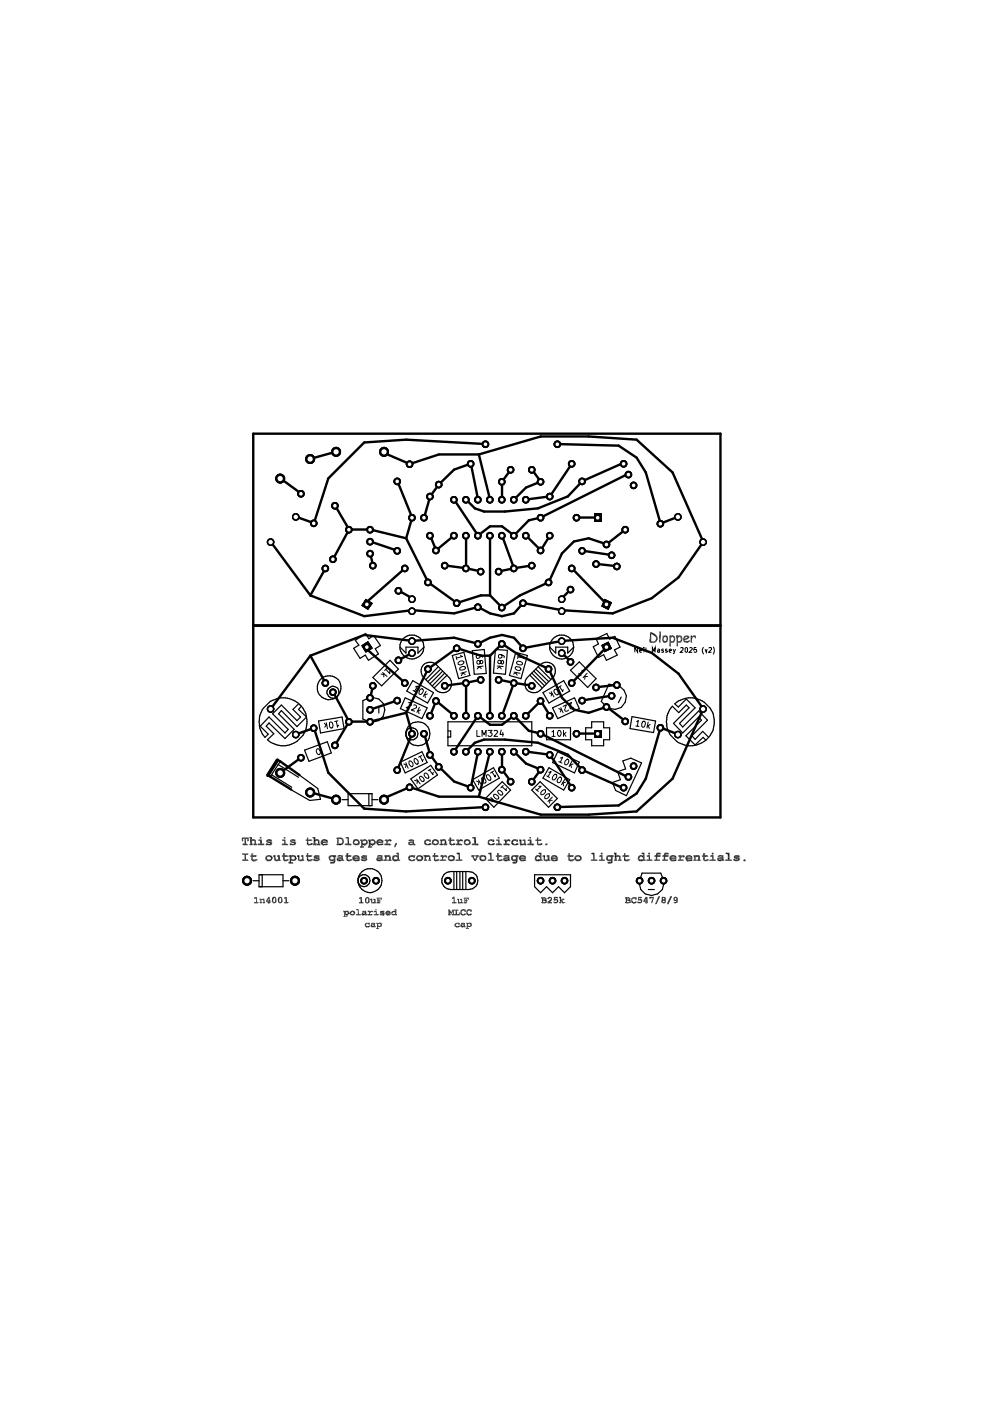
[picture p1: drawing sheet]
<svg xmlns="http://www.w3.org/2000/svg" width="210mm" height="297mm" viewBox="0 0 210 297" stroke-linecap="round" stroke-linejoin="round" font-family="sans-serif">
<g fill="#000">
<path d="M125.9 108.8h1.7v1.8h-1.7zM77.5 127l1.6 .9-1.1 1.4-1.4-.9zM76.6 136.9l1.4-1 1.1 1.6-1.6 .9zM128.2 127l1.6 .7-.8 1.6-1.5-.7zM127.5 136.8l1.5-.8 .8 1.5-1.6 .8zM125.9 154.7h1.7v1.7h-1.7z"/>
<circle cx="65.8" cy="97.3" r="1.06"/>
<circle cx="71.3" cy="95.8" r="1.06"/>
<circle cx="81.4" cy="95.8" r="1.06"/>
<circle cx="86.8" cy="98.4" r=".8"/>
<circle cx="99.8" cy="98.3" r=".8"/>
<circle cx="102.9" cy="94.2" r=".8"/>
<circle cx="108.3" cy="99.6" r=".8"/>
<circle cx="112.7" cy="99.6" r=".8"/>
<circle cx="118.2" cy="94.2" r=".8"/>
<circle cx="121.2" cy="98.3" r=".8"/>
<circle cx="132.2" cy="98.3" r=".8"/>
<circle cx="57.4" cy="114.9" r=".8"/>
<circle cx="59.4" cy="101.5" r="1.06"/>
<circle cx="62.7" cy="109.6" r=".8"/>
<circle cx="63.8" cy="104.7" r=".8"/>
<circle cx="66.5" cy="111" r=".8"/>
<circle cx="70.6" cy="118.6" r=".8"/>
<circle cx="71" cy="107.2" r=".8"/>
<circle cx="74" cy="112.3" r=".8"/>
<circle cx="78.5" cy="114.9" r=".8"/>
<circle cx="78.5" cy="117.4" r=".8"/>
<circle cx="78.5" cy="112.3" r=".8"/>
<circle cx="79.1" cy="119.9" r=".8"/>
<circle cx="84.2" cy="116.8" r=".8"/>
<circle cx="84.2" cy="102.1" r=".8"/>
<circle cx="87.3" cy="109.8" r=".8"/>
<circle cx="89.9" cy="109.8" r=".8"/>
<circle cx="91.2" cy="105.3" r=".8"/>
<circle cx="91.2" cy="113.6" r=".8"/>
<circle cx="92.4" cy="116.7" r=".8"/>
<circle cx="93" cy="102.7" r=".8"/>
<circle cx="94.3" cy="119.9" r=".8"/>
<circle cx="96.2" cy="113.6" r=".8"/>
<circle cx="96.2" cy="106" r=".8"/>
<circle cx="98.8" cy="113.6" r=".8"/>
<circle cx="98.8" cy="106" r=".8"/>
<circle cx="101.3" cy="113.6" r=".8"/>
<circle cx="101.3" cy="106" r=".8"/>
<circle cx="103.9" cy="113.6" r=".8"/>
<circle cx="103.9" cy="106" r=".8"/>
<circle cx="106.4" cy="102.2" r=".8"/>
<circle cx="106.4" cy="113.6" r=".8"/>
<circle cx="106.4" cy="106" r=".8"/>
<circle cx="108.9" cy="113.6" r=".8"/>
<circle cx="108.9" cy="106" r=".8"/>
<circle cx="111.5" cy="113.6" r=".8"/>
<circle cx="111.5" cy="106" r=".8"/>
<circle cx="112.7" cy="119.9" r=".8"/>
<circle cx="114.6" cy="102.2" r=".8"/>
<circle cx="114.6" cy="116.7" r=".8"/>
<circle cx="114.6" cy="109.8" r=".8"/>
<circle cx="116.6" cy="105.3" r=".8"/>
<circle cx="116.6" cy="113.6" r=".8"/>
<circle cx="122.2" cy="109.8" r=".8"/>
<circle cx="123.4" cy="116.8" r=".8"/>
<circle cx="123.4" cy="102.1" r=".8"/>
<circle cx="126.4" cy="119.6" r=".8"/>
<circle cx="128.6" cy="115.4" r=".8"/>
<circle cx="129.7" cy="117.7" r=".8"/>
<circle cx="132.6" cy="112.3" r=".8"/>
<circle cx="133.2" cy="100.6" r=".8"/>
<circle cx="134.3" cy="102.9" r=".8"/>
<circle cx="140" cy="111" r=".8"/>
<circle cx="143.7" cy="109.6" r=".8"/>
<circle cx="149.1" cy="114.9" r=".8"/>
<circle cx="69" cy="120.5" r=".8"/>
<circle cx="84.5" cy="125.3" r=".8"/>
<circle cx="84.5" cy="140" r=".8"/>
<circle cx="85.8" cy="120.5" r=".8"/>
<circle cx="87.3" cy="135.9" r=".8"/>
<circle cx="87.3" cy="127" r=".8"/>
<circle cx="87.3" cy="138.5" r=".8"/>
<circle cx="87.3" cy="129.6" r=".8"/>
<circle cx="90.7" cy="123.5" r=".8"/>
<circle cx="96.8" cy="127.9" r=".8"/>
<circle cx="96.8" cy="137.5" r=".8"/>
<circle cx="98.8" cy="120.5" r=".8"/>
<circle cx="101.3" cy="136.5" r=".8"/>
<circle cx="101.3" cy="128.7" r=".8"/>
<circle cx="101.9" cy="121.2" r=".8"/>
<circle cx="105.7" cy="121.2" r=".8"/>
<circle cx="106.4" cy="128.8" r=".8"/>
<circle cx="106.4" cy="136.5" r=".8"/>
<circle cx="108.9" cy="120.5" r=".8"/>
<circle cx="110.9" cy="127.9" r=".8"/>
<circle cx="110.9" cy="137.5" r=".8"/>
<circle cx="116.3" cy="123.5" r=".8"/>
<circle cx="119.1" cy="129.6" r=".8"/>
<circle cx="119.1" cy="135.9" r=".8"/>
<circle cx="119.1" cy="127" r=".8"/>
<circle cx="119.1" cy="138.5" r=".8"/>
<circle cx="121" cy="125" r=".8"/>
<circle cx="121.2" cy="120.5" r=".8"/>
<circle cx="130.8" cy="120.1" r=".8"/>
<circle cx="57.4" cy="150.3" r=".8"/>
<circle cx="62.7" cy="155.7" r=".8"/>
<circle cx="66.5" cy="154.4" r=".8"/>
<circle cx="69" cy="144.8" r=".8"/>
<circle cx="70.6" cy="146.8" r=".8"/>
<circle cx="71" cy="158" r=".8"/>
<circle cx="74" cy="153" r=".8"/>
<circle cx="78.5" cy="148" r=".8"/>
<circle cx="78.5" cy="153" r=".8"/>
<circle cx="78.5" cy="150.5" r=".8"/>
<circle cx="79.1" cy="145.4" r=".8"/>
<circle cx="84.2" cy="148.5" r=".8"/>
<circle cx="85.8" cy="144.8" r=".8"/>
<circle cx="87.3" cy="155.6" r=".8"/>
<circle cx="89.9" cy="155.6" r=".8"/>
<circle cx="90.7" cy="141.9" r=".8"/>
<circle cx="91.2" cy="151.8" r=".8"/>
<circle cx="92.4" cy="148.6" r=".8"/>
<circle cx="94.3" cy="145.4" r=".8"/>
<circle cx="96.2" cy="159.4" r=".8"/>
<circle cx="96.2" cy="151.8" r=".8"/>
<circle cx="98.8" cy="159.4" r=".8"/>
<circle cx="98.8" cy="144.8" r=".8"/>
<circle cx="98.8" cy="151.8" r=".8"/>
<circle cx="101.3" cy="159.4" r=".8"/>
<circle cx="101.3" cy="151.8" r=".8"/>
<circle cx="101.9" cy="144.1" r=".8"/>
<circle cx="103.9" cy="159.4" r=".8"/>
<circle cx="103.9" cy="151.8" r=".8"/>
<circle cx="105.7" cy="144.1" r=".8"/>
<circle cx="106.4" cy="159.4" r=".8"/>
<circle cx="106.4" cy="151.8" r=".8"/>
<circle cx="108.9" cy="159.4" r=".8"/>
<circle cx="108.9" cy="144.8" r=".8"/>
<circle cx="108.9" cy="151.8" r=".8"/>
<circle cx="111.5" cy="159.4" r=".8"/>
<circle cx="111.5" cy="151.8" r=".8"/>
<circle cx="112.7" cy="145.4" r=".8"/>
<circle cx="114.6" cy="155.6" r=".8"/>
<circle cx="114.6" cy="148.6" r=".8"/>
<circle cx="116.3" cy="141.9" r=".8"/>
<circle cx="116.6" cy="151.8" r=".8"/>
<circle cx="121" cy="140.3" r=".8"/>
<circle cx="121.2" cy="144.8" r=".8"/>
<circle cx="122.2" cy="155.6" r=".8"/>
<circle cx="123.4" cy="148.5" r=".8"/>
<circle cx="126.4" cy="145.8" r=".8"/>
<circle cx="128.6" cy="149.9" r=".8"/>
<circle cx="129.7" cy="147.5" r=".8"/>
<circle cx="130.8" cy="145.2" r=".8"/>
<circle cx="132.6" cy="153" r=".8"/>
<circle cx="140" cy="154.3" r=".8"/>
<circle cx="143.7" cy="155.7" r=".8"/>
<circle cx="149.1" cy="150.3" r=".8"/>
<circle cx="59.4" cy="163.9" r="1.06"/>
<circle cx="63.8" cy="160.7" r=".8"/>
<circle cx="65.8" cy="168" r="1.06"/>
<circle cx="71.3" cy="169.5" r="1.06"/>
<circle cx="81.4" cy="169.5" r="1.06"/>
<circle cx="84.2" cy="163.3" r=".8"/>
<circle cx="86.8" cy="166.9" r=".8"/>
<circle cx="91.2" cy="160.1" r=".8"/>
<circle cx="93" cy="162.6" r=".8"/>
<circle cx="99.8" cy="167" r=".8"/>
<circle cx="102.9" cy="171.2" r=".8"/>
<circle cx="106.4" cy="163.2" r=".8"/>
<circle cx="108.3" cy="165.7" r=".8"/>
<circle cx="112.7" cy="165.7" r=".8"/>
<circle cx="114.6" cy="163.2" r=".8"/>
<circle cx="116.6" cy="160.1" r=".8"/>
<circle cx="118.2" cy="171.2" r=".8"/>
<circle cx="121.2" cy="167" r=".8"/>
<circle cx="123.4" cy="163.3" r=".8"/>
<circle cx="132.2" cy="167" r=".8"/>
<circle cx="133.2" cy="164.7" r=".8"/>
<circle cx="134.3" cy="162.4" r=".8"/>
<circle cx="52.4" cy="186.7" r="1.06"/>
<circle cx="62.5" cy="186.7" r="1.06"/>
<circle cx="77.2" cy="186.7" r=".8"/>
<circle cx="79.7" cy="186.7" r=".8"/>
<circle cx="95" cy="186.7" r=".8"/>
<circle cx="100" cy="186.7" r=".8"/>
<circle cx="114.6" cy="186.7" r=".8"/>
<circle cx="117.2" cy="186.7" r=".8"/>
<circle cx="119.7" cy="186.7" r=".8"/>
<circle cx="135.6" cy="186.7" r=".8"/>
<circle cx="138.1" cy="186.7" r=".8"/>
<circle cx="140.7" cy="186.7" r=".8"/>
</g>
<g fill="none" stroke="#000" stroke-width=".51">
<path d="M53.7 91.9h99.1v40.7h-99.1zM71.3 95.8l-5.5 1.5M80.8 95.8l6.1 2.6 6.2-2h8.4M101.5 96.4l13.2-3.9h10.1l10.2 .7 7.6 7 6.5 14.7-5.2 7.5-5.7 4.4-8.3 3.2-10.8-.6-8.2-1.6-1.9 2.2-2.6 .6-2.5-.6-2.5-1.3-5.1 1.3-8.9-.6-10.2 1.2-11.4-4.4M101.5 96.4l2.4 9.5M103 94.1l-16.9-.9-8.9 .6-7.6 7.6-3 9.5-3.8-1.3M108.3 99.6l-1.9 2.5v3.8M112.8 99.6l1.9 2.5-3.2 1.3-2.5 2.5M118.2 94.1l13 .4 3.8 2.5 1.9 3.2 3.2 10.8 3.7-1.4M121.3 98.3l-4.7 6.9-5.1 .7M131.8 98.3l-8.3 3.7-3.1 3.2-6.3 2.6-7.1 .7h-4.4l-1.9-.7-1.9-1.9M57.4 114.9l8.4 11.3"/>
<path d="M59.5 101.4l4.4 3.2M71 107.2l3 5.1M74 112.3h4.5l7.6 1.8M74 112.3l-3.4 6.2M78.5 114.8l5.8 2M78.5 117.3l.6 2.6M84.3 102l3.1 7.7-1.3 4.4M86.1 114.1l4.7 9.3 6.1 4.4 5.1-1.6h1.9M91.2 113.5l1.3 3.2 3.8-3.2M94.3 119.9l4.5 .6M98.8 113.5v7M101.4 105.9l-1.6-7.6-3.5 1.3-3.2 3.1-1.9 2.5-1.3 4.5"/>
<path d="M103.9 113.5v12.7M106.4 113.5l2.6 7M111.5 113.5l3.2 3.2 1.9-3.2M112.8 119.9l-3.8 .6M122.3 109.7h4.5M123.5 116.8l6.2 .9M126.4 119.5l4.4 .6M132.6 112.3l-4 3.1-3.8-1.3-3.1 .7-2.6 2.5-2.8 6.1-6 2.8-3.9 2.6-2.5-2.6M132.9 100.6l-18.2 9.1-2.6 .6-3.1 3.2-2.6-1.9h-2.5l-2.5 1.9-5.1-7.6M53.7 132.7h99.1v40.6h-99.1zM65.8 139l-8.4 11.3M65.8 139l3.2 5.8"/>
<path d="M65.8 139l11.4-4.4 10.2 1.3 8.9-.7 5.1 1.3 2.5-1.3 2.5-.6 2.6 .6 1.9 2.2 8.2-1.5 10.8-.7 8.3 3.2 5.7 4.4 5.2 7.5-6.5 14.8-7.6 6.9-10.2 .7h-10.1l-13.2-3.8M69 120.5l-3.2 5.7M77.2 137.2l8.7 7.6M84.5 125.2l2.9 1.6M85.9 120.5l-8.7 7.6M87.4 138.4l-2.9 1.6M98.8 120.5l3.2 .7M103.9 139v12.7M103.9 139h-1.9l-5.1-1.6-6.1 4.4-4.7 9.3M103.9 139l2.5-2.5 3.9 2.5 6 2.8 2.8 6.1 2.6 2.6 3.1 .6 3.8-1.2 4 3M109 120.5l-3.2 .7M119.1 138.4l1.9 1.9"/>
<path d="M121 125l-1.9 1.8M121.3 120.5l7.3 7.6M128.6 137.2l-7.3 7.6M62.8 155.7l3.8-1.4 3 9.5 7.6 7.6 8.9 .6 16.9-.9M70.6 146.7l3.4 6.3M74 153l-3 5M79.1 145.4l-.6 2.5M84.3 148.5l-5.8 2M86.1 151.1l1.3 4.4-3.1 7.7M86.1 151.1l-7.6 1.9h-4.5M89.9 155.5l1.3 4.5 1.9 2.6 3.2 3.1 3.5 1.3 1.6-7.7M91.2 151.7l1.3-3.1 3.8 3.1"/>
<path d="M96.3 159.3l5.1-7.6 2.5 2h2.5l2.6-2 3.1 3.2 2.6 .6 18.2 9.2M98.8 144.8v6.9M98.8 144.8l-4.5 .6M98.8 159.3l1.9-1.8 1.9-.7h4.4l7.1 .7 6.3 2.5 3.1 3.2 8.3 3.8M102 144.1l-3.2 .7M103.9 159.3l-2.4 9.6M105.8 144.1l3.2 .7M106.4 159.3v3.9l1.9 2.5M109 144.8l-2.6 6.9M109 144.8l3.8 .6M109 159.3l2.5 2.6 3.2 1.3-1.9 2.5M111.5 151.7l3.2-3.1 1.9 3.1"/>
<path d="M111.5 159.3l5.1 .7 4.7 7M122.3 155.5h4.5M129.7 147.5l-6.2 1M130.8 145.2l-4.4 .5M143.8 155.7l-3.7-1.4-3.2 10.8-1.9 3.1-3.8 2.6-13 .3M56.8 164.3l4.9 3.1M58.9 161.1l4.6 3.2M63.9 160.6l-4.4 3.2M65.8 168l5.5 1.5M101.5 168.9h-8.4l-6.2-2-6.1 2.6"/>
</g>
<g fill="none" stroke="#000" stroke-width=".25">
<path d="M75.3 135.8l2.2-1.5 .7 1.1 1-.7 1.5 2.2-1.1 .6 .6 1.1-2.1 1.4-.7-1.1-1.1 .7-1.3-2.1 1.1-.7zM84.8 137.2l1.3 1.3v-1.3h2.5v1.3l1.3-1.3M95.9 139l2.5-.7 1.2 4.9-2.3 .7zM100.1 138l2.6-.3 .4 5.1-2.5 .2zM105 137.7l2.6 .2-.4 5.1-2.6-.3zM109.4 138.3l2.4 .7-1.3 4.9-2.5-.7zM116.6 137.2l1.2 1.3v-1.3h2.6v1.3l1.2-1.3M126.4 135.4l2.3-1.1 .6 1.2 1.1-.6 1.1 2.3-1.2 .6 .6 1.1-2.3 1.1-.6-1.2-1.1 .6-1.1-2.3 1.1-.6zM57 153.3l3.4 3.3 2-2-3.3-3.3 .6-.6 3.3 3.4 2-2.1-1.7-1.6 .6-.7a5.2 5.2 0 0 1 .3 6.2 5 5 0 0 1-7.5 .9l1.4-1.2-1.7-1.6zM63.3 149.2l-1.2 1.2 1.6 1.6-.7 .8-3.3-3.3-1.9 1.8 3.3 3.3-.7 .8-3.4-3.4-1.8 2 1.7 1.7-.7 .6a5.2 5.2 0 0 1-.3-6.1 5 5 0 0 1 8-.5M64.6 159l4.8-1.7 .8 2.3-4.7 1.8zM67.5 152.9l5-.9 .5 2.5-5 .9z"/>
<path d="M76.9 148.5l.8-.3a2.62 2.62 0 0 1 3.9 2.3 2.62 2.62 0 0 1-3.9 2.3l-.8-.4zM79.1 143.6l3.6-3.6 1.8 1.9-3.6 3.5zM80.3 149.9v1.3M85.9 148l4.7 2.1-1.1 2.3-4.6-2.2zM86.1 155.2a1.27 1.27 0 0 1 1.9-.7 1.27 1.27 0 0 1 0 2.1 1.27 1.27 0 0 1-1.9-.7M87.5 144.3l4.4 2.6-1.3 2.2-4.4-2.6zM89.8 140.9a2.04 2.04 0 0 1 2.7 0l2.7 2.7a1.92 1.92 0 0 1 0 2.7 1.92 1.92 0 0 1-2.7 0l-2.7-2.7a2.04 2.04 0 0 1 0-2.7zM92.9 141.4l-2.6 2.7M93.4 141.9l-2.7 2.6M93.9 142.3l-2.7 2.7M94.3 142.7l-2.6 2.7M94.8 143.1l-2.7 2.7"/>
<path d="M95 156.3h.1M95 153h17.7v5.1h-17.7zM95 155h.6v1.3h-.6M111.8 143.6l2.7-2.7a1.92 1.92 0 0 1 2.7 0 1.92 1.92 0 0 1 0 2.7l-2.7 2.7a1.92 1.92 0 0 1-2.7 0 1.92 1.92 0 0 1 0-2.7zM112.3 143.1l2.6 2.7M112.7 142.7l2.8 2.7M113.2 142.3l2.7 2.7M113.6 141.9l2.7 2.6M114.1 141.4l2.7 2.7M115.1 146.9l4.4-2.6 1.3 2.2-4.4 2.6zM115.9 154.3h5.1v2.5h-5.1zM117.2 150.1l4.6-2.1 1 2.2-4.5 2.2z"/>
<path d="M118.3 159.4l4.5 2.2-1 2.3-4.6-2.2zM121 142.1l1.8-1.8 3.6 3.6-1.8 1.9zM124.2 154.3h1.2v-1.3h2.6v1.3h1.3v2.5h-1.3v1.3h-2.6v-1.3h-1.2zM129.1 145.1l.8 .1a2.62 2.62 0 0 1 2.7 3.6 2.62 2.62 0 0 1-4.5 .5l-.6-.6zM131.7 147.8l-.6 1.2M134 151.9l5 1-.4 2.4-5-.8zM142.6 149.7l1.3 1.4 1.6-1.6 .6 .6-3.3 3.3 2 2 3.3-3.4 .6 .7-3.3 3.3 2 1.9 1.7-1.6 .6 .6a5.1 5.1 0 0 1-8.3-2.5 5.1 5.1 0 0 1 1.2-4.7zM150.2 156.3l-1.2-1.2-1.6 1.7-.7-.8 3.3-3.3-1.9-2-3.3 3.4-.7-.7 3.3-3.3-1.9-1.9-1.7 1.7-.7-.7a5.1 5.1 0 0 1 8.2 2.5 5.1 5.1 0 0 1-1.6 5.2M57.6 164.3l4.3 2.6M59 162.1l4.3 2.7M59 162.1l-1.7 2.6M59.4 161.5l-.4 .6"/>
<path d="M63.6 164.4l3.8 2.8 .6 2.3-2.3 .2-4-2.3M72.5 169.5h1.3M73.8 168.3h5.1v2.5h-5.1zM78.2 168.3v2.5M78.9 169.5h1.3M84.9 161.6l4.6-2.2 1.1 2.3-4.7 2.2zM87.1 165.1l4.2-2.8 1.5 2-4.2 3zM100.2 165.3l4.4-2.5 1.3 2.2-4.4 2.5zM102.9 169.3l3.6-3.6 1.8 1.8-3.6 3.7zM114.5 165.7l3.7 3.6-1.9 1.9-3.6-3.7zM116.4 162.8l4.4 2.5-1.3 2.2-4.4-2.5zM132.1 161.3l1.6-.6 2.3 1.1-3.2 6.9-2.3-1.1-.6-1.7 1.6-.6-.5-1.7 1.6-.6z"/>
<path d="M53.7 186.7h1.2M54.9 185.5h5.1v2.5h-5.1zM55.6 185.5v2.5M60 186.7h1.3M75.9 186.4a1.29 1.29 0 0 1 2-.8 1.29 1.29 0 0 1 0 2.2 1.29 1.29 0 0 1-2-.8M94.1 185.5a1.93 1.93 0 0 1 1.5-.7h3.8a1.91 1.91 0 0 1 1.9 1.9 1.91 1.91 0 0 1-1.9 1.9h-3.8a1.91 1.91 0 0 1-1.8-1.1 1.91 1.91 0 0 1 .3-2zM96.2 184.8v3.8M96.8 184.8v3.8M97.5 184.8v3.8M98.1 184.8v3.8M98.8 184.8v3.8M113.3 185.5h7.7v2.5l-1.3 1.3-1.3-1.3-1.2 1.3-1.3-1.3-1.3 1.3-1.3-1.3z"/>
<path d="M136.1 185.1h4l.3 .9a2.62 2.62 0 0 1-2.3 3.9 2.62 2.62 0 0 1-2.2-3.9zM137.5 188.6h1.2"/>
<circle cx="87.3" cy="137.2" r="2.54"/>
<circle cx="119.1" cy="137.2" r="2.53"/>
<circle cx="69.8" cy="145.8" r="2.54"/>
<circle cx="70.6" cy="146.8" r="1.29"/>
<circle cx="88.6" cy="155.5" r="2.54"/>
<circle cx="78.4" cy="186.7" r="2.56"/>
</g>
<g fill="none" stroke="#000" stroke-width=".21">
<path d="M96.7 139.2l.2 .7M97.6 138.9l.5 .3-1.3 .3M101.5 138.9l.3 .1-.1 .4-.4 .2-.2-.1-.2-.4 .3-.2h.8l.2 .1 .1 .4M106.2 138.8l.2 .2v.4l-.2 .1h-.4l-.1-.1 .1-.5a1.11 1.11 0 0 1 1.1 .3v.2M109.9 138.9l-.2 .7M110.8 139.1l.3 .4-1.3-.2M135.2 137.3v1l-.6-1v1M135.6 138l.5-.1-.2-.3-.3 .2v.3l.2 .2 .2-.1M136.5 137.3v.1M136.5 137.6v.7M137 137.3v.8l.1 .2M138.3 138.3v-1l.4 .7 .2-.7v1"/>
<path d="M139.4 137.7h.4v.6M139.8 137.9l-.4 .1 .1 .3 .3-.1M140.7 137.7l-.3-.1-.1 .2v.2h.3l.1 .2h-.4M141.4 137.7l-.2-.1-.1 .4 .4 .1-.1 .2-.3-.1M141.9 138l.5-.1-.2-.3-.3 .2v.3l.1 .2 .3-.1M142.7 137.6l.3 .7M143.2 137.6l-.3 1h-.2M144.2 137.4h.6v.3l-.6 .6h.6M145.3 137.5l.2-.2 .3 .2v.6l-.2 .2-.3-.2zM146.2 137.4l.3-.1 .3 .3-.7 .7h.7M147.6 137.3h-.4l-.1 .5 .5-.1 .1 .4-.2 .2-.4-.1M149.2 137.2a1.26 1.26 0 0 0 0 1.5"/>
<path d="M149.5 137.6l.2 .7 .2-.7M150.3 137.4h.5v.3l-.5 .6h.5M151.2 137.2l.2 .4v.6l-.2 .5M67.2 158.7l.5 .2a.7 .7 0 0 1 0 1.1 .81 .81 0 0 1-.5-1.3zM68.8 153.3l.4 .5M69.2 153.2l.2 1.3M69.3 153.6l-.5 .6M69.9 153.2l.1-.1a.69 .69 0 0 1 .7 .5 .69 .69 0 0 1-.3 .7l-.5-.1zM71.3 152.9l.3 1.3 .2-.4M71.6 152.8l-.6 .2M80.8 142.9l.6 .1M81.1 142.6l1 .8"/>
<path d="M81.4 142.8v.7M81.8 141.9l.8 .9v-.5M82.1 141.6l-.6 .6M86.6 149l.3-.1 .2 .2 .1 .4-1.1 .5 .7 .3M87.6 146.4l.6 .3M87.7 149.5l.3-.1 .2 .2 .1 .4-1.1 .5 .7 .3M88.1 145.6l.5-.1-.7 1.1M88.7 150.7l.1 .6M88.9 149.9l-.5 1.1M89 146.3a.45 .45 0 0 1 .7-.2v.1a.76 .76 0 0 1-.7 1l-.2-.1zM89.2 150.5l-.6 .2M90.1 147.3l.1 .6"/>
<path d="M90.4 146.6l-.6 1.1M90.6 147.2l-.7 .1M97.1 140.5l.4-.3 .3-.1 .5 .2a.71 .71 0 0 1-.4 .6 .71 .71 0 0 1-.8-.1zM97.5 141.6h.1a.72 .72 0 0 1 1.1-.1v.3a.94 .94 0 0 1-1.2 .1zM98.1 142.7l.6 .3M98.1 142.7l-.3 .6M98.9 142.4l-1.2 .3M101.1 154.9v1.2h.7M101.5 141.3l.5 .4M101.6 141.4l-.4 .4M101.8 140.3l.1-.3h.3l.2 .2-.1 .4-.2 .1a.46 .46 0 0 1-.4-.6l-.4-.1-.2 .2v.3l.3 .3h.2l.2-.3M102.2 156.1v-1.2l.4 .9 .5-.9v1.2"/>
<path d="M102.5 141.2l-1.3 .2M103.5 154.9h.8l-.4 .5 .4 .1v.4l-.2 .2h-.5l-.1-.1M104.7 154.9h.6l.2 .2-.8 1h.8M105.4 141.2l1.3 .1M105.8 141.2l.5 .6M105.9 141.4l-.5 .3M106.3 154.8l-.3 .9h.8M106.3 140.3l.3-.3 .2 .2-.1 .5-.3 .1-.1-.2-.1-.6h-.4l-.2 .1-.1 .4 .3 .2 .4-.1 .1-.1M106.6 155.3v.8M109 142.5l1.3 .2M109.3 141.4h.8a.43 .43 0 0 1 .3 .6 .73 .73 0 0 1-1.2-.4zM109.3 142.6l.4 .6"/>
<path d="M109.4 142.7l-.5 .2M109.7 140.2l.9 .2 .2 .4a.94 .94 0 0 1-1.2-.1l-.1-.2zM116.4 146.9l.5 .3M116.9 146.6l.5 1.1M117 155.2l.4-.3v1.2M117 147l-.1 .6M117 156.1h.7M117.5 146.2a.45 .45 0 0 1 .7 .2l.2 .5-.2 .4a.81 .81 0 0 1-.7-1.1zM118.4 154.9a.61 .61 0 0 1 .6 .4 .61 .61 0 0 1-.2 .7 .6 .6 0 0 1-.7-.3 .6 .6 0 0 1 .3-.8zM118.5 150.2l.5 .3M118.6 145.5l.7 1.1 .1-.4M118.9 150l.5 1.1"/>
<path d="M119 145.4l-.6 .4M119.1 150.4l-.3 .6M119.4 149.8l.7-.4-.4 1.2a.45 .45 0 0 0 .8-.1M119.5 154.9v1.2M119.6 155.6l.4 .5M120 155.3l-.5 .5M120.5 149.3l.7-.4-.4 1.2a.45 .45 0 0 0 .8-.1M122.7 142.7l.5 .6M123.4 142.2h.5l-.9 .8M123.9 143.4h.7M124.1 143.4l-.1 .6M124.5 142.7l-.9 1"/>
<path d="M134.8 153.9l.7 .1M135 153l.3-.3-.2 1.3M136.2 153l.4-.1 .2 .2a.92 .92 0 0 1-.3 1.1l-.4-.2v-.7zM137.4 153.1l-.2 1.2M137.4 153.9l.3 .5M137.9 153.6l-.6 .4M85.6 162l.5 .2M86 161.7l.5 1.2M86.2 162.1l-.2 .6M86.7 161.5l.2-.2 .2 .1a.87 .87 0 0 1 .5 1l-.3 .2a1 1 0 0 1-.6-1.1zM87.8 161l.2-.2 .2 .1a.87 .87 0 0 1 .5 1l-.3 .2a1 1 0 0 1-.6-1.1zM87.9 165.4l.6 .2"/>
<path d="M88.3 165.2l.8 1M88.6 165.4l-.2 .7M89 164.7a.67 .67 0 0 1 .7 .2 .67 .67 0 0 1 .1 .8 1.01 1.01 0 0 1-.9-.9zM89.1 160.4l.5 1.1 .2-.5M89.4 160.2l-.7 .3M89.9 164.1a.66 .66 0 0 1 .8 .1 .66 .66 0 0 1 .2 .7l-.4 .1-.3-.2zM91 163.2l.8 1.1 .1-.6M91.4 163.1l-.6 .3M101 165.6l.6 .3M101.4 165.4l.7 1.1M101.6 165.7l-.2 .7M102.1 165l.4-.2 .3 .3 .3 .5-.1 .3a.45 .45 0 0 1-.7-.1z"/>
<path d="M103.1 164.4l.2-.1a.76 .76 0 0 1 .6 1.1 .9 .9 0 0 1-.8-1zM103.7 169.4l.6 .1M104.1 169.1l.9 .9M104.3 163.7l.7 1.1 .1-.5M104.3 169.3v.7M104.7 168.5l.4-.1 .5 .3 .2 .4-.1 .2a.77 .77 0 0 1-1-.8zM104.7 163.5l-.7 .4M105.6 167.6a.66 .66 0 0 1 .8 .2 .66 .66 0 0 1 0 .8h-.3l-.4-.4-.2-.3zM106.4 166.8l1 .8v-.5M106.7 166.5l-.5 .5M113.6 167.3l.5 .5M114.2 166.7h.5l-.9 .9"/>
<path d="M114.8 167.8a.58 .58 0 0 1 .9-.2 .77 .77 0 0 1-1 .8zM115.7 168.7a.58 .58 0 0 1 .8-.3 .77 .77 0 0 1-1 .8zM115.9 164.5l.6 .3M116.3 163.7l.6-.1-.7 1.1M116.4 169.7h.7M116.6 169.7l-.1 .6M117.1 169l-.9 .9M117.4 164.4l.2-.2h.3a.76 .76 0 0 1-.6 1.2 .63 .63 0 0 1 .1-1zM118.4 165l.2-.2 .5 .1-.2 .8a.45 .45 0 0 1-.7 .2v-.1a.55 .55 0 0 1 .2-.8zM118.5 161.5l.6 .3M118.8 160.7l.5-.2-.5 1.1M119.4 166l.1 .6"/>
<path d="M119.7 165.3l-.6 1.1M119.9 161.3l.3-.3 .4 .1v.5l-.4 .5h-.5v-.6zM119.9 165.9l-.7 .1M121 162.1l.2 .6M121.3 161.4l-.6 1.2M121.5 162l-.7 .2"/>
</g>
<g fill="#000">
<path d="M137.8 135.6l-.1 .2zM137.8 135.5l-.1 .3zM137.7 136l.1 .2zM137.8 134.2l.2-.1zM137.8 134.2l.2-.1 .1 .3zM137.8 134.2l.3 .2v1.5zM137.8 134.2l.3 1.7-.3-.9zM137.8 135l.3 .9zM137.8 135.1l.3 .8zM137.7 136l.2 .2zM137.7 135.8l.2 .4zM137.8 135.5l.1 .7-.2-.4z"/>
<path d="M137.8 135.4l.1 .8zM137.8 135.3l.1 .9zM137.8 135.2l.1 1zM137.8 135.2l.3 .7-.2 .3zM138.1 135.9l-.2 .3zM138.1 135.9v.1l-.2 .2zM137.9 136.2l.3-.2zM138 134.1l.1 .3zM138.1 134.1v.1zM138.1 134.1l.1 .1zM138.1 134.1l1.2 .9zM138 136.2l.1 .1z"/>
<path d="M138 136.2l.2 .1zM137.9 136.2l.3 .1zM138.1 134.1l.1 .4-.1-.1zM138.2 134.2l1.1 .8zM138.3 134.2l.4 .2zM138.1 134.1l.2 .4zM138.3 134.2l.4 .2 .6 .6zM138.4 134.2l.2 .1zM138.4 134.2l.3 .2zM138.1 134.1l.3 .5zM138.1 134.1l.4 .5zM138.6 134.3l.1 .1z"/>
<path d="M138.1 134.1l.5 .6zM138.1 134.1l.6 .6zM138.7 134.4l.3 .2zM138.7 134.4l.4 .3zM138.7 134.4l.6 .6zM138.1 134.1l.7 .7zM138.7 136.3l.2-.1zM138.1 134.1l.8 .8zM138.1 134.1l1.2 .9-.4-.1zM139 136.1l-.1 .1zM139 134.6l.1 .1zM138.7 136.3l.3-.2z"/>
<path d="M138.2 136.3l.8-.2zM137.9 136.2l1.1-.1-.8 .2zM137.9 136.2l.3-.2 .8 .1zM138.9 134.9l.4 .1zM138.2 136l.8 .1zM139 134.9l.3 .1zM138.3 136l.7 .1zM138.4 136l.6 .1zM138.5 136l.5 .1zM138.6 136l.4 .1zM138.7 136l.3 .1zM138.7 135.9l.3 .2z"/>
<path d="M138.8 135.9l.1-.1 .1 .3zM138.9 135.8h.1v.3zM139 135.7v.4zM139.1 134.7l.1 .1zM139.1 134.7l.2 .3zM139 135h.3l-.2 .2zM139.1 135.2l.2-.2zM139.1 135.3l.2-.3zM139.3 135l-.2 .4zM139.3 135l-.2 .5zM139.3 135l-.2 .6zM139.3 135l-.3 1.1z"/>
<path d="M139.1 135.6l-.1 .5zM139 136.1l.2-.1zM139.2 135.8v.2zM139.2 134.8l.1 .2zM139.2 135.8l-.2 .3zM139.3 135.7l-.1 .1zM139.3 135l.1 .3zM139.3 135l.1 .5zM139.3 135l.1 .5-.4 .6zM139.3 135.6l.1-.1zM139.4 135.5l-.2 .3zM139.4 135.5l-.4 .6z"/>
<path d="M139.8 134.7v-.1v.6zM139.8 134.5v.7zM139.8 134.5l.2 1.3-.2-.6zM139.8 135.2l.2 .6zM139.8 136.1v.1zM139.8 134l.1-.1zM139.8 135.9v.3zM139.8 134l.1-.1 .2 .2zM139.8 135.6v.6zM139.8 134l.3 .1v.6zM139.8 134l.3 .7-.1 1.1zM139.8 134l.2 1.8z"/>
<path d="M139.8 136.2l.1 .1zM139.9 133.9l.2 .2zM140 136.1l-.1 .2zM139.8 136.2l.2-.1-.1 .2zM140 135.8v.3l-.2 .1zM139.8 135.6l.2 .2-.2 .4zM139.8 135.5l.2 .3zM139.8 135.4l.2 .4zM139.8 135.3l.2 .5zM140.1 135l-.1 .8zM140.1 134.9l-.1 .9zM140.1 134.7l-.1 1.1z"/>
<path d="M140.4 135.3l.1-.1zM140.5 135.2l-.1 .4zM140.4 135.8l.1 .1zM140.5 135l.2-.2zM140.4 135.6l.1 .3zM140.5 135l.2-.2-.2 .4zM140.5 135.2v.7zM140.7 134.8l.4-.1-.6 .5zM140.5 135.2l.6-.5-.3 .5zM140.5 135.2l.3 .1zM140.5 135.2l.3 .1h-.1zM140.5 135.2l.2 .1-.2 .6z"/>
<path d="M140.7 135.3l-.2 .6zM140.7 135.4l-.2 .5zM140.7 135.5l-.2 .4zM140.7 135.6l-.2 .3zM140.7 135.7l-.2 .2zM140.7 135.8h.1l-.3 .1zM140.5 135.9l.1 .2zM140.6 136.1l.1 .1zM140.7 134.8l.2-.1zM140.5 135.9l.2 .3zM140.7 134.8l.4-.1zM140.7 136.2l.2 .1z"/>
<path d="M140.7 136.2l.3 .1zM140.5 135.9l.5 .4-.3-.1zM140.5 135.9l.3-.1 .2 .5zM140.8 135.8l.2 .5zM140.9 135.9l.1 .4zM141 135.9v.4zM141.1 134.7v.3l-.2 .1zM141.1 134.7l-.2 .4zM141.1 134.7l.3 .1zM141.1 134.7l-.3 .5zM141.1 134.7l.5 .5zM141.1 135.9l.4-.1z"/>
<path d="M141.1 135.9l.4-.1-.5 .5zM141 136.3l.2-.1zM141.2 134.7l.2 .1zM141.1 134.7l.1 .4zM141.3 135.8h.2l-.3 .1zM141.1 134.7l.2 .4zM141.6 135.2l-.3 .6zM141.6 135.2l-.1 .6h-.2zM141.3 135.8h.2zM141.2 136.2l.2-.1zM141.4 134.8l.1 .2zM141 136.3l.4-.2z"/>
<path d="M141.4 134.8l.2 .4zM141.1 134.7l.3 .6zM141.1 134.7l.5 .5-.2 .1zM141.4 135.3l.2-.1zM141.4 135.4l.2-.2-.2 .4zM141.6 135.2l-.2 .4zM141.6 135.2l-.2 .5zM141.4 136v.1zM141.5 135.8l-.1 .2zM141.5 135l.1 .2zM141.5 135.8l-.1 .3zM141.5 135.8l-.1 .3-.4 .2z"/>
<path d="M141.6 135.6l-.1 .2zM141.6 135.4l-.1 .4zM141.6 135.2l-.1 .6zM142 134.7h.2l-.2 .1zM142 134.8l.2-.1v.2zM142 134.8l.2 .1-.2 .6zM142.2 134.9l-.2 .7zM142.2 134.9l-.2 .9zM142.2 134.9l-.2 1.4zM142.2 135.3v.6l-.2 .4zM142.2 135.9l-.2 .4zM142 136.3l.5-.4z"/>
<path d="M142 136.3l.6-.4zM142 136.9l.1 .1zM142.1 137l.1-.1zM142.2 134.9l.2-.1zM142.2 136.2l-.1 .8zM142.2 134.9l.4-.2zM142.2 136.2l-.1 .8-.1-.1zM142.2 134.9l.4-.2v.3zM142 136.3l.2-.1-.2 .7zM142.2 134.9l.4 .1zM142.2 134.9l.3 .2zM142.2 134.9l.2 .2-.1 .1z"/>
<path d="M142.2 134.9l.1 .3zM142.4 134.7h.2zM142.2 136.2l.3 .1zM142.6 134.7v.3zM142.6 134.7l.2 .1zM142.6 134.7l.4 .2zM142.6 134.7l.4 .2 .1 .4zM142.6 135.9l.5-.1zM142 136.3l1.1-.5zM142.6 134.7l.1 .4zM142.8 135.8h.3l-.4 .1zM142.6 136.3l.2-.1z"/>
<path d="M142.8 134.8l.2 .1zM142.5 136.3l.3-.1zM142.6 134.7l.2 .5zM142.6 134.7l.5 .6-.3-.1zM142.8 135.2l.3 .1zM143.1 135.3l-.3 .5zM143.1 135.3v.5h-.3zM142.8 135.3h.3zM142.9 135.3h.2zM142.9 135.4l.2-.1zM142.9 135.5l.2-.2-.2 .4zM143 136l-.2 .2z"/>
<path d="M143 134.9l.1 .2zM143 134.9l.1 .4zM143.1 135.8l-.1 .2zM143.1 135.1v.2zM143.1 135.8l-.3 .4zM142.5 136.3l.6-.5-.3 .4zM142.2 136.2l.9-.4-.6 .5zM143.1 135.7v.1zM143.1 135.5v.3zM143.1 135.3v.5zM143.6 134.7l-.2 .1zM143.4 134.8l.3-.1v.2z"/>
<path d="M143.4 134.8l.1 .4zM143.4 134.8l.1 .5zM143.4 134.8l.1 .6zM143.4 134.8l.1 .7zM143.4 134.8l.3 .1-.2 .6zM143.7 134.9l-.2 .7zM143.7 134.9l-.2 .9zM143.7 134.9l-.2 1.4zM143.7 134.9v.4l-.2 1zM143.7 135.3v.6l-.2 .4zM143.7 135.9l-.2 .4zM143.5 136.3l.4-.4z"/>
<path d="M143.5 136.3l.6-.4zM143.5 136.3l.7-.4zM143.5 136.9l.1 .1zM143.7 134.7v.1zM143.7 134.9l.2-.1zM143.7 134.7v.2zM143.7 134.9l.3-.2zM143.7 134.9l.3-.2 .2 .3zM143.7 134.9l.5 .1zM143.7 134.9l.3 .1zM143.7 134.9l.2 .2zM143.7 134.9l.2 .2-.1 .1z"/>
<path d="M143.7 134.9l.1 .3zM143.7 134.9v.4zM143.6 137l.1-.1zM143.7 136.2v.7l-.1 .1zM143.7 136.2l-.1 .8-.1-.1zM143.5 136.3l.2-.1-.2 .7zM143.7 136.2l.2 .1zM144 134.7h.2v.3zM144.2 134.7l.1 .1zM144.2 134.7l.3 .2zM144.2 134.7l.3 .2 .2 .4zM144.2 135.9l.4-.1z"/>
<path d="M143.5 136.3l1.1-.5zM144.2 134.7v.4zM144.3 135.8h.3l-.4 .1zM144.1 136.3l.2-.1zM144.3 134.8l.2 .1zM143.9 136.3l.4-.1zM144.2 134.7l.1 .5zM144.2 134.7l.5 .6-.4-.1zM144.3 135.2l.4 .1zM144.3 135.3h.4zM144.4 135.5l.3-.2-.4 .4zM144.3 135.7l.4-.4z"/>
<path d="M144.7 135.3l-.4 .5zM144.7 135.3l-.1 .5h-.3zM144.3 135.4l.4-.1zM144.5 136l-.2 .2zM144.5 134.9l.1 .2zM144.5 134.9l.2 .4zM144.6 135.8l-.1 .2zM144.6 135.1l.1 .2zM144.6 135.8l-.3 .4zM143.9 136.3l.7-.5-.3 .4zM143.7 136.2l.9-.4-.7 .5zM144.6 135.8l.1-.1z"/>
<path d="M144.7 135.5l-.1 .3zM144.7 135.3l-.1 .5zM144.9 135.3l-.1 .2zM144.9 135.3l-.1 .3zM144.8 135.6l.1 .2zM144.9 135.2l.1-.1-.1 .2zM145.1 134.9l-.2 .4zM145.1 134.9l.4-.2-.6 .6zM144.9 135.3l.6-.6-.2 .4zM144.9 135.3l.4-.2zM144.9 135.3l.4-.1zM144.9 135.3h.3z"/>
<path d="M144.9 135.3l.2 .2zM144.9 135.8l.1 .2zM145 135l.1-.1zM144.8 135.6l.2 .4zM144.9 135.3l.1 .7-.2-.4zM144.9 135.3l.2 .2-.1 .5zM145.1 135.5l-.1 .5zM145.1 135.8h.1l-.2 .2zM145.1 134.9l.2-.1zM145.1 134.9l.4-.2zM145.1 135.5l1-.4zM145.1 135.5l1-.4-1 .7z"/>
<path d="M145 136l.2 .2zM145.2 135.8l.5 .5zM145.3 134.7h.2l-.2 .1zM145.3 135.8l.4 .5zM145 136l.3 .2zM145.3 135.9l.4 .4zM145.4 135.9l.3 .4zM145.5 134.7l-.1 .3zM145.5 134.7l.4 .1zM145.5 134.7l-.2 .4zM145.5 134.7l.4 .1 .2 .3zM145.6 135.3l.5-.2-.6 .2z"/>
<path d="M145.5 135.9l.2 .4zM145.3 136.2l.3 .1zM145.5 134.7l.1 .3zM145.6 135.3l.5-.2zM145.6 135.9l.1 .4zM145.3 136.2l.4 .1zM145.5 134.7l.2 .4zM145 136l.7 .3zM145.7 135.3l.4-.2zM145.7 135.9v.4zM145.2 135.8l.5 .5-.7-.3zM145.8 134.7l.1 .1z"/>
<path d="M145.5 134.7l.3 .4zM145.8 135.9h.1l-.2 .4zM145.8 135.9l-.1 .4zM145.7 135.5l.2-.1zM145.5 134.7l.4 .5zM145.5 134.7l.6 .4-.2 .1zM145.9 135.2l.2-.1zM145.7 136.3l.2-.1zM145.9 134.8l.2 .2zM145.9 134.8l.2 .3zM145.9 135.9l.3-.1zM145.9 135.9l.3-.1-.5 .5z"/>
<path d="M145.9 135.4l.1-.1zM146 135.8h.1zM146 135.8h.2zM145.9 136.2l.2-.1zM146.1 135.1l-.1 .2zM145.7 136.3l.4-.2zM146.1 135.1l-.2 .3zM145.7 135.5l.4-.4zM145.1 135.8l1-.7-.4 .4zM146.2 135.8v.1zM146.2 135.9l-.1 .2zM146.2 135.8l-.1 .3z"/>
<path d="M146.2 135.8l-.1 .3-.4 .2zM146.5 134.7l-.1 .2zM146.5 134.7l-.1 .3zM146.5 134.7l-.1 .4zM146.5 134.7l.3 .3-.4 .1zM146.4 135.1l.9-.1zM146.4 135.1l.8-.1zM146.4 135.1l.6-.1zM146.5 134.7l.2 .1zM146.5 134.7l.3 .3zM146.4 136.1l.2 .2zM146.4 135.1l.2 1.2-.2-.2z"/>
<path d="M146.7 136.2l-.1 .1zM146.7 134.8l.1 .2zM146.7 135.3l-.1 1zM146.4 135.1l.3 .2-.1 1zM146.8 135l.2-.2zM146.8 135l.3-.3zM146.8 135l.3-.3h.4zM146.4 135.1l.4 .2zM146.8 135l.7-.3-.2 .3zM146.4 135.1l.5 .1zM147 134.7v.1zM146.4 135.1h.6z"/>
<path d="M147.3 135.3h.2zM147.5 134.7v.2zM147.5 134.7v.5zM147.5 134.7v.5l-.2-.2zM147.5 135.2v.1zM147.3 135.3l.2-.1v.1zM147.3 135l.2 .2-.2 .1zM51.3 177.6h1.4l-.2 .2zM51.3 177.6l1.2 .2zM51.5 178.9l-.1 .1zM51.3 178.3l.1 .1zM51.3 178.2l.1 .2z"/>
<path d="M51.4 179l.1 .1zM51.5 178.9h.1zM51.4 178.4l.1-.1zM51.5 178.9v.2zM51.5 178.9h.4zM51.5 177.8l-.1 .6zM51.5 177.8l-.1 .6-.1-.2zM51.3 177.6l.2 .2-.2 .4zM51.5 179.1l.1 .1zM51.3 177.6l.6 .2h-.4zM51.3 177.6l.8 .2zM52.1 178.9h.3z"/>
<path d="M52.1 178.9l.4 .1zM52.1 178.9l.4 .1-.1 .2zM51.5 178.9h.6l.3 .3zM51.5 178.9h.6zM52.1 177.8v1.1h-.2zM51.9 177.8h.2l-.2 1.1zM52.4 178.9l.1 .1zM51.5 179.1l.9 .1zM51.5 178.9l.9 .3-.9-.1zM52.4 179.2l.1-.1zM52.5 179l-.1 .2zM52.5 178.3v.1z"/>
<path d="M52.5 178.2v.2zM52.5 178.4l.2-.1zM52.7 177.6v.7l-.2 .1zM52.7 177.6l-.2 .8v-.2zM52.7 177.6l-.2 .6v-.4zM52.9 178.9h.2zM52.9 179l.1 .2zM52.9 177.6l.1 .2zM53 177.5h.4v.6zM52.9 177.6l.2 .2zM52.9 177.6l.1-.1 .1 .3zM53 177.5l.4 .6z"/>
<path d="M53.1 177.8l.3 .3-.3 .8zM53.4 178.9h.1zM53.4 178.1l.2-.1zM53.4 178.9l.2 .1zM52.9 179l.5 .2h-.4zM53.4 178.1l.3-.2zM53.4 178.9l.2 .1-.2 .2zM52.9 179l.2-.1 .3 .3zM53.4 178.1l.3-.2 .3 .1zM53.1 178.9h.3v.3zM53.1 178.9h.3zM53.4 178.4v.5h-.3z"/>
<path d="M53.4 178.1v.3l-.3 .5zM53.4 178.1l.6-.1-.2 .3zM53.4 178.1l.4 .2zM53.5 178.9l.1 .1zM53.4 178.1v.3zM53.4 179.2l.2-.1zM53.7 177.9l-.1 .1zM53.4 179.2l.2-.2zM53.4 178.1l.2 .2-.1 .1zM53.7 177.9l.3 .1zM53.4 178.1l.3 .2zM53.8 178.9l-.1 .1z"/>
<path d="M53.8 178.9h.2l-.3 .1zM53.7 179l.1 .1zM53.8 178.9h.2zM53.8 177.9l.2 .1zM53.8 179.1l.2 .1zM54 178l.2 .1zM53.7 179l.3 .2zM54 178l.2 .3zM54 178l.2 .3v.6zM54 178l.2 .9h-.2zM54 178v.4zM54 178l-.2 .3z"/>
<path d="M54.2 178.1v.2zM54.2 178.9h.2zM54.2 178.9l.2 .2zM53.7 179l.5-.1 .2 .2zM53.7 179l.5-.1zM54.3 179.2l.1-.1zM54.4 178.9v.2zM54 179.2l.4-.1zM53.7 179l.7 .1-.4 .1zM54.4 179.1l.1-.1zM54.8 178.9l-.1 .1zM54.7 179l.1 .1z"/>
<path d="M54.8 178.1v-.1zM54.8 178.9v.2zM54.8 178.9h.4zM54.8 178v.2zM54.8 178.9h.4l-.4 .2zM54.8 179.1v.1zM54.8 178.2l.1 .1zM55.1 177.5h.3l-.3 .3zM54.8 178.2l.4 .1zM54.8 178.2l.1-.2 .3 .3zM54.9 178h.6l-.3 .3zM55.2 178.3l.3-.3-.3 .9z"/>
<path d="M55.1 177.8l.3-.3v.3zM55.5 178.9h.4zM55.5 178.9l.5 .1zM54.8 179.1l.7-.2 .5 .1zM54.8 179.1l.4-.2h.3zM55.5 178v.9h-.3zM54.8 179.1l1.1 .1zM55.9 178.9l.1 .1zM55.9 179.1v.1zM55.9 179.2l.1-.2zM54.8 179.1l1.2-.1-.1 .2zM56.4 179v.1z"/>
<path d="M56.6 178.1l-.2 .2zM56.4 178.9v.2zM56.4 178.9l.2-.1zM56.6 178.1l-.2 .3zM56.4 178.9h.3zM56.4 179.1l.1 .1zM56.4 178.4l.1 .1zM56.6 179.1l-.1 .1zM56.6 178.1l.2-.1zM56.4 179.1h.2zM56.6 178.1l.4-.2zM56.4 178.9l.2 .2h-.2z"/>
<path d="M56.6 178.1l.4-.2 .3 .1zM56.6 178.1l.8-.1zM56.6 178.1l.8-.1-.2 .3zM56.6 178.1l.6 .2zM56.6 178.1l.5 .2zM56.6 178.1l.4 .2zM56.6 178.1l.3 .2zM56.6 178.1l.2 .2-.1 .1zM56.5 178.5l.2 .1zM56.4 178.4l.3 .2zM56.6 178.1l.1 .5-.3-.2zM56.6 178.1l.1 .5z"/>
<path d="M56.7 178.4v.2zM56.6 179.1l.2 .1zM56.8 178l.2-.1zM56.8 178.4l.8 .3zM56.8 178.4l.8 .3-.3 .1zM56.8 178.4l.5 .4zM56.9 178.4l.5 .1zM56.9 178.4l.7 .3zM56.7 178.6l.3 .1zM56.6 179.1l.4 .1zM57 177.9l.3 .1zM57 178.4l.4 .1z"/>
<path d="M57.1 177.9l.2 .1zM56.7 178.6l.4 .1zM57.2 178.4l.2 .1zM56.7 178.6l.5 .1zM56.8 178.4l.4 .3-.5-.1zM57.4 178.5l.1 .1zM57.4 178.5l.2 .2zM56.6 179.1l.8 .1zM57.4 178h.1l.1 .4zM56.4 178.9l1 .3-.8-.1zM57.4 178l.2 .4h-.3zM56.4 178.9h.4l.6 .3z"/>
<path d="M57.4 178l-.1 .4zM56.8 178.9l.6 .3zM57.4 178l-.2 .3zM56.9 178.9l.5 .3zM57 178.9l.4 .3zM57.1 178.9l.3 .3zM57.3 178.9l.1 .3zM57.4 179.2l.1-.1zM57.5 178l.1 .2zM57.5 178.6l.1 .1zM57.5 178l.1 .4zM57.6 178.9l-.1 .2z"/>
<path d="M57.5 178.4h.1zM57.6 178.7v.2zM57.4 179.2l.2-.3zM57.4 178.4h.2zM57.6 178.7v.2l-.2 .3zM57.3 178.4h.3zM57.3 178.9l.3-.2-.2 .5zM57.3 178.9l.3-.2zM57.4 178.9l.2-.2zM57.3 178.8l.3-.1zM57.6 178.9h.1zM59.7 178.9h.2z"/>
<path d="M59.7 178.9h.6zM59.7 178.9h.6l-.6 .2zM59.8 178h.2l-.2 .2zM59.7 179.1l.2 .1zM59.8 178.2l.1 .1zM60.2 177.5h.3l-.3 .3zM59.8 178.2l.5 .1zM59.8 178.2l.2-.2 .3 .3zM60 178h.5l-.2 .3zM60.3 178.3l.2-.3-.2 .9zM60.2 177.8l.3-.3v.3zM60.5 178.9h.4z"/>
<path d="M60.5 178.9l.5 .1zM59.7 179.1l.8-.2 .5 .1zM59.7 179.1l.8-.2zM60.5 178v.9h-.2zM60.9 178.9l.1 .1zM59.7 179.1l1.2 .1zM60.9 179.2l.1-.1zM61 179l-.1 .2zM59.7 179.1l1.3-.1-.1 .2zM61.4 178.9l.3-.1zM61.5 178.2l.1-.1zM61.6 178.1l-.1 .3z"/>
<path d="M61.4 179.1l.2 .1zM61.5 178.4l.1 .1zM61.6 178.1l.2-.1zM61.6 178.1l.4-.2zM61.6 178.1l.4-.2 .4 .1zM61.6 178.1l.9-.1zM61.6 178.1l.9-.1-.3 .3zM61.6 178.1l.6 .2zM61.6 178.1l.5 .2zM61.6 178.1l.4 .2zM61.6 178.1l.3 .2zM61.6 178.1l.2 .3z"/>
<path d="M61.6 179.2l.1-.1zM61.4 179.1h.3zM61.4 178.9l.3 .2h-.3zM61.6 178.5l.2 .1zM61.8 178l.2-.1zM61.5 178.4l.3 .2zM61.6 178.1l.2 .5-.3-.2zM61.6 178.1l.2 .5zM61.8 178.4v.2zM61.7 179.1l.2 .1zM61.9 178.4l.8 .3zM61.9 178.4l.8 .3-.3 .1z"/>
<path d="M61.9 178.4l.5 .4zM61.8 178.6l.1 .1zM61.9 178.4l.6 .1zM62 177.9l.4 .1zM62 178.4l.5 .1zM61.8 178.6l.3 .1zM62.2 177.9l.2 .1zM62.2 178.4l.3 .1zM61.8 178.6l.5 .1zM61.9 178.4l.4 .3-.5-.1zM61.7 179.1l.7 .1zM61.4 178.9l1 .3-.7-.1z"/>
<path d="M61.4 178.9h.4l.6 .3zM61.8 178.9l.6 .3zM61.9 178.9l.5 .3zM62 178.9l.4 .3zM62.1 178.9l.3 .3zM62.2 178.9l.2 .3zM62.3 178.9h.1v.3zM62.5 178.5l.1 .1zM62.5 178.5l.2 .2zM62.5 178h.1v.4zM62.5 178l.1 .4h-.2zM62.5 178l-.1 .4z"/>
<path d="M62.5 178l-.3 .3zM62.4 179.2l.1-.1zM62.5 178.4h.1zM62.6 178.6l.1 .1zM62.4 178.4h.2zM62.7 178.9l-.2 .2zM62.4 179.2l.3-.3zM62.7 178.7v.2l-.3 .3zM62.4 178.9l.3-.2-.3 .5zM62.4 178.9l.3-.2zM62.4 178.8l.3-.1zM64.8 178v.2z"/>
<path d="M64.8 178.2l.1 .1zM65.1 177.6h.1zM64.8 178.2l.3 .1zM65.1 177.7l.1-.1-.1 .4zM64.9 178l.2 .3-.3-.1zM65.2 177.6l.1 .1-.2 .3zM64.9 178h.2v.3zM65.3 177.7v.3h-.2zM65.1 178h.2v.3zM65.1 178l.2 .3v.5zM65.1 178.9l.1 .2zM65.2 177.6l.1 .1z"/>
<path d="M65.3 178l.8 .1zM65.3 178l.8 .1-.2 .2zM65.3 178l.6 .3h-.6zM65.2 179.1l.2 .1zM65.1 178.9l.3 .3zM65.1 178.3l.3 .9-.3-.3zM65.1 178l.3 1.2zM65.3 178.8l.1 .4zM65.4 178.9v.3zM65.5 178.9l-.1 .3zM65.6 178.9l-.2 .3zM65.7 178.9h.5z"/>
<path d="M65.7 178.9h.5l-.8 .3zM65.8 178.9h.4zM65.9 178.9l.2-.1zM65.9 178.9h.3zM66 178l.1 .1zM65.9 179.2l.2-.1zM66.1 178.1l-.1 .2zM66.1 178.8l.1 .1zM65.8 179.2l.3-.1zM66.1 178.1l-.2 .2zM65.4 179.2l.7-.1zM66.1 179.1l.1-.1z"/>
<path d="M66.2 178.9h.1zM66.2 178.9h.1l-.2 .2zM65.4 179.2l.8-.3-.1 .2zM66.3 178.9l-.1 .1zM66.3 178.9l-.2 .2zM66.3 177.6l.1-.1zM66.3 177.6l.1 .2zM66.4 178.9h.1zM66.4 179v.2zM66.4 177.5h.5v.6zM66.3 177.6l.2 .2zM66.3 177.6l.1-.1 .1 .3z"/>
<path d="M66.4 177.5l.5 .6zM66.5 177.8l.4 .3-.4 .8zM66.9 178.1l.1-.1zM66.9 178.9l.1 .1zM66.4 179l.5 .2h-.5zM66.9 178.1l.2-.2zM66.9 178.9l.1 .1-.1 .2zM66.4 179l.1-.1 .4 .3zM66.9 178.1l.2-.2 .4 .1zM66.5 178.9h.4v.3zM66.5 178.9h.4zM66.9 178.4v.5h-.4z"/>
<path d="M66.9 178.1v.3l-.4 .5zM66.9 178.1l.6-.1-.2 .3zM66.9 178.1l.4 .2zM66.9 179.1v.1zM66.9 178.1v.3zM66.9 179.1l.1-.1zM67.1 177.9l-.1 .1zM66.9 179.2l.1-.2zM66.9 178.1l.1 .2-.1 .1zM67.1 177.9l.4 .1zM66.9 178.1l.2 .2zM67.3 178.9l-.1 .1z"/>
<path d="M67.3 178.9h.2l-.3 .1zM66.9 178.1l.3 .2zM67.2 179l.1 .1zM67.3 178.9h.2zM67.3 177.9l.2 .1zM67.3 179.1l.1 .1zM67.2 179l.2 .2zM67.5 178l.1 .1zM67.5 178l.2 .3zM67.5 178l.2 .3v.6zM67.5 178l.2 .9h-.2zM67.5 178v.4z"/>
<path d="M67.5 178l-.1 .4zM67.5 178l-.2 .3zM67.6 178.1l.1 .2zM67.7 178.9h.2zM67.7 178.9l.2 .2zM67.2 179l.5-.1 .2 .2zM67.2 179l.5-.1zM67.9 179.1l-.1 .1zM67.4 179.2l.5-.1zM67.2 179l.7 .1-.5 .1zM68 178.4l.1-.1-.1 .2zM68.1 178.3l-.1 .4z"/>
<path d="M68.1 178.3l.4-.3-.5 .7zM68.5 178v.4l-.5 .3zM68 178.7l.5-.3zM68 178.7l.4-.3zM68 178.7l.4-.3v.3zM68 178.7l.1 .2zM68.1 178.3l.2-.2zM68.1 178.3l.4-.3zM68.1 178.9l.1 .1zM68 178.7l.2 .3zM68.3 178.1l.2-.1zM68.2 179l.2 .1z"/>
<path d="M68.4 178.4h.8l.3 .2zM68.4 178.4l1.1 .2-1.1 .1zM68.4 178.8l.2 .4zM68.5 178l.2-.1zM68.5 178l.2-.1-.1 .4zM68.5 178l.1 .3zM68.5 178v.4zM68.5 178.9l.1 .3zM68.4 179.1l.2 .1zM68.2 179l.4 .2zM68 178.7l.6 .5-.4-.2zM68.6 178.9h.1l-.1 .3z"/>
<path d="M68 178.7h.4l.2 .5zM68.4 178.7l.2 .5zM68.7 177.9l-.1 .1zM68.7 177.9l.1 .4zM68.7 177.9l.1 .4h-.2zM68.7 178.9l-.1 .3zM68.8 177.9l.2 .1zM68.8 177.9l.3 .1zM68.8 177.9l.6 .3zM68.8 177.9l.6 .3 .1 .4zM68.8 178.9l-.2 .3zM68.8 177.9l.1 .4z"/>
<path d="M68.9 178.9h.6zM68.6 179.2l.3-.3h.6zM69 178.9h.5zM69.1 178l.1 .1zM69.1 178l.3 .2zM68.8 177.9l.3 .4h-.2zM68.8 177.9l.3 .5zM68.8 177.9l.7 .7zM69.2 178.1l.2 .1zM69.1 178.4l.4 .2zM69.2 179.2l.2-.1zM69.4 178.2l.1 .2z"/>
<path d="M69 179.2l.4-.1zM69.4 178.2l.1 .4zM68.6 179.2l.8-.1zM69.4 179.1l.1-.1zM69.5 178.9l-.1 .2zM68.4 178.7l1.1-.1zM68.6 179.2l.9-.3-.1 .2zM71.4 177.6l-.1 .2zM71.3 178.9h.2zM71.3 179l.1 .2zM71.3 177.8h.1zM71.5 177.6h.3v.2z"/>
<path d="M71.3 177.8h.2zM71.5 177.6l.3 .2v1.1zM71.5 177.6v.2h-.2zM71.5 177.6l.3 1.3h-.3zM71.8 177.6l.8 .2zM71.8 177.6l.3 .2h-.3zM71.3 179l.8 .2h-.7zM71.3 179l.2-.1 .6 .3zM72.2 177.6l.2 .1zM71.8 177.6l.4 .2zM72.2 177.6l.4 .2zM71.8 177.6l.5 .3z"/>
<path d="M72.4 177.7l.2 .1zM71.8 177.6l.6 .3zM71.8 177.6l.8 .2-.2 .1zM72.4 179.1l-.1 .1zM72.1 179.2l.3-.1zM72.4 177.9l.2-.1zM72.4 179.1l.1-.1zM72.6 177.8l-.1 .3zM72.6 177.8l-.1 .4zM72.6 177.8l-.1 .5zM72.6 177.8h.1zM72.6 177.8l.2 .2z"/>
<path d="M72.6 177.8l.3 .6zM72.6 177.8l.3 .6-.2 .5zM72.6 177.8v.6zM72.6 177.8l.1 1.1zM72.6 178.4l.1 .5zM72.5 179l.2-.1zM72.7 177.8l.1 .2zM72.4 179.1l.3-.2zM72.1 179.2l.6-.3zM71.5 178.9h1.2l-.6 .3zM71.5 178.9h1.2zM71.8 178.9h.9z"/>
<path d="M72.1 178.9h.6zM72.2 178.9h.5zM72.3 178.9h.4zM72.4 178.9h.3zM72.5 178.7l.2 .2-.3-.1zM72.5 178.7l.2 .2zM72.5 178.6l.2 .3zM72.5 178.6l.1-.1 .1 .4zM72.8 178.8l-.1 .1zM72.8 178l.1 .1zM72.8 178l.1 .4zM72.9 178.6l-.1 .2z"/>
<path d="M72.9 178.6l-.2 .3zM72.9 178.4l-.2 .5zM73.2 178.9l-.1 .1zM73.1 179l.1 .1zM73.2 178.9h.2zM73.2 178.9v.2zM73.2 178.9h.5zM73.2 178.9h.5l-.5 .2zM73.2 179.1l.2 .1zM73.3 177.6l.1 .2zM73.3 177.6l.4 .2h-.3zM73.3 177.6l.1-.1 .3 .3z"/>
<path d="M73.4 177.5h.6l-.3 .3zM74 177.5l-.3 1.4v-1.1zM74 178.9h.4zM74 178.9l.5 .1zM73.2 179.1l.8-.2 .5 .1zM73.2 179.1l.8-.2zM74 177.5v1.4h-.3zM74.4 178.9l.1 .1zM73.2 179.1l1.2 .1zM74.5 179.1l-.1 .1zM74.5 179l-.1 .2zM73.2 179.1l1.3-.1-.1 .2z"/>
<path d="M74.9 178.3l-.1 .1zM74.9 178.3l-.1 .3zM75.2 178l-.4 .6zM75.2 178v.4l-.4 .2zM74.8 178.6l.4-.2zM74.8 178.6l.3-.1zM74.8 178.7l.1 .2zM74.8 178.6l.1 .3zM75.2 178l-.3 .3zM74.9 178.9l.1 .1zM75 178.2l.2-.2zM75 179l.2 .1z"/>
<path d="M74.9 178.9l.3 .2zM75.2 178l.3-.1zM74.8 178.6l.4 .5-.3-.2zM75.2 178l.3-.1-.2 .4zM75.2 178v.4zM74.8 178.6h.3l.1 .5zM75.1 178.6l.1 .5zM75.1 178.7l.1 .4zM75.2 178.9h.1l-.1 .2zM75.2 179.1l.1 .1zM75.3 178l.2-.1zM75.5 177.9l-.1 .4z"/>
<path d="M75.2 179.1l.3 .1zM75.5 177.9l-.2 .4zM75.5 177.9l.3 .1zM75.5 177.9l.6 .4zM75.5 178.9l.4 .2zM75.5 177.9l.1 .4zM75.6 178.9h.1l.2 .2zM75.7 177.9l.1 .1zM75.5 177.9l.2 .4zM75.5 177.9l.2 .5zM75.7 178.9l.2 .2zM75.8 178l.2 .1z"/>
<path d="M75.8 178l.3 .3zM75.5 177.9l.3 .5zM75.8 178.9l.1-.1v.3zM75.8 178.9l.1 .2zM75.7 179.2l.2-.1zM75.5 179.2l.4-.1zM75.2 179.1h.7zM75.5 177.9l.4 .5zM75.5 177.9l.6 .4-.2 .1zM75.9 178.4l.2-.1zM76.1 178.3l-.2 .4zM76.1 178.3l-.2 .8z"/>
<path d="M75.3 178.9l.6 .2h-.7zM75.3 178.9l.6 .2zM75.4 178.9l.5 .2zM75.9 179.1l.1-.1zM76 178.1l.1 .2zM76.1 178.3l-.1 .3zM76.1 178.3l.1 .1zM76.1 178.3l.2 .3zM76.1 178.3l.2 .3-.4 .5zM76.1 178.9l-.1 .1zM76.2 178.4l.1 .2zM75.9 179.1l.3-.2z"/>
<path d="M76.3 178.7l-.1 .2zM76.3 178.6l-.1 .3zM76.3 178.6l-.1 .3-.3 .2zM76.3 178v.2zM76.3 178.2l.1 .1zM76.4 178l.4 .1zM76.3 178.2l.3 .1zM76.4 178l.2 .3-.3-.1zM76.4 178l.4 .1-.2 .2zM76.6 178.3l.2-.2-.2 1.4zM76.8 178.1l-.2 1.4zM76.8 178.4l-.2 1.1z"/>
<path d="M76.8 178.6l-.2 .9zM76.8 178.1l.2-.1zM76.8 179.5h.4zM76.8 178.1l.4-.1zM76.8 179.5h.4l-.1 .2zM76.8 178.1l.4-.1v.3zM76.3 179.5h.5l.3 .2zM76.8 178.1l.4 .2zM76.8 178.1l.3 .2-.1 .1zM76.8 179v.5h-.2zM76.8 178.1l.1 .3zM76.8 178.6v.4l-.2 .5z"/>
<path d="M76.8 178.7v.3zM76.8 179l.2 .1zM77.1 179.5h.1zM76.3 179.5l.8 .2h-.8zM77 179.1l.2 .1zM77.3 177.9l-.1 .1zM77.2 179.5l-.1 .2zM77.3 177.9l-.1 .4zM77.3 177.9l.2 .1zM77.3 177.9l.6 .4zM77.3 177.9l.6 .4v.4zM77.3 178.9l.1 .3z"/>
<path d="M77.4 177.9l.1 .1zM77 179.1l.4 .1zM77.3 177.9l.1 .4zM76.8 179l.6 .2zM76.9 178.8l.5 .4-.6-.2zM76.9 178.8l.5 .4zM77.4 178.9v.3zM77 178.9h.2l.2 .3zM77.2 178.9l.2 .3zM77.4 178.9l.5-.2zM77.4 178.9l.5-.2-.5 .5zM77.4 179.2l.1-.1z"/>
<path d="M77.5 178l.2 .1zM77.5 178l.4 .3zM77.3 177.9l.2 .4h-.1zM77.3 177.9l.2 .4zM77.6 178.7h.3l-.4 .1zM77.5 178.8l.4-.1zM77.3 177.9l.3 .5zM77.3 177.9l.6 .8zM77.6 178.4l.3 .3zM77.6 178.7h.3zM77.5 179.1l.2-.1zM77.7 178.1l.2 .2z"/>
<path d="M77.4 179.2l.3-.2zM77.7 178.5l.2 .2zM77.7 178.6l.2 .1zM77.9 178.9l-.2 .1zM77.9 178.3v.1zM77.9 178.3v.4zM77.9 178.7v.2zM77.9 178.7l-.2 .3zM77.4 179.2l.5-.5zM78 178v.2zM78 178.2l.1 .1zM78.1 178l.4 .1z"/>
<path d="M78 178.2l.2 .1zM78.1 178l.1 .3-.2-.1zM78.1 178l.4 .1-.3 .2zM78.2 178.3l.3-.2-.3 1.4zM78.5 178.1l-.3 1.4zM78.5 178.4l-.3 1.1zM78.5 178.6l-.3 .9zM78.5 178.1l.2-.1zM78.5 179.5h.4zM78.5 178.1l.3-.1zM78.5 179.5h.4l-.2 .2zM78.5 178.1l.3-.1 .1 .3z"/>
<path d="M78 179.5h.5l.2 .2zM78.5 178.1l.4 .2zM78.5 178.1l.2 .2-.1 .1zM78.5 179v.5h-.3zM78.5 178.1l.1 .3zM78.5 178.6v.4l-.3 .5zM78.5 178.7v.3zM78.5 179l.2 .1zM78 179.5l.7 .2h-.7zM78.8 179.5h.1zM78.8 178l.2-.1zM78.8 178l.2-.1-.1 .4z"/>
<path d="M78.7 179.1l.2 .1zM78.7 179.7l.2-.2v.2zM79 177.9l-.1 .4zM79 177.9l.2 .1zM79 177.9l.5 .4zM79 177.9l.5 .4 .1 .4zM79 178.9l.1 .3zM79.1 177.9l.1 .1zM78.7 179.1l.4 .1zM79 177.9l.1 .4zM78.5 179l.6 .2zM78.6 178.8l.5 .4-.6-.2z"/>
<path d="M78.6 178.8l.5 .4zM79.1 178.9v.3zM78.7 178.9l.4 .3zM78.8 178.9h.2l.1 .3zM79.1 178.9l.5-.2zM79.1 178.9l.5-.2-.5 .5zM79.1 179.2l.1-.1zM79.2 178l.2 .1zM79.2 178l.3 .3zM79 177.9l.2 .5zM79 177.9l.6 .8zM79.3 178.7h.3l-.4 .1z"/>
<path d="M79.2 178.8l.4-.1zM79.2 178.4l.4 .3zM79.3 178.4l.3 .3zM79.4 178.6l.2 .1h-.3zM79.2 179.1l.2-.1zM79.4 178.1l.1 .2zM79.1 179.2l.3-.2zM79.3 178.5l.3 .2zM79.4 178.6l.2 .1zM79.5 178.3l.1 .1zM79.5 178.3l.1 .4zM79.6 178.9l-.2 .1z"/>
<path d="M79.6 178.7v.2zM79.6 178.7l-.2 .3zM79.1 179.2l.5-.5zM79.8 178.4l.1-.1-.1 .2zM79.9 178.3l-.1 .4zM79.9 178.3l.3-.3-.4 .7zM80.2 178v.4l-.4 .3zM79.8 178.7l.4-.3zM79.8 178.7l.4-.3-.1 .3zM79.8 178.7l.1 .2zM80 178.1l-.1 .2zM80 178.1l.2-.1-.3 .3z"/>
<path d="M79.9 178.9l.1 .1zM80 178.1l.2-.1zM79.8 178.7l.2 .3zM80 179l.2 .1zM80.2 178.4h.7l.4 .2zM80.2 178.4l1.1 .2-1.2 .1zM80.2 178.8l.1 .4zM80.2 178l.3-.1zM80.2 178l.3-.1-.1 .4zM80.2 178l.2 .3zM80.2 178l.1 .3zM80.2 178v.4z"/>
<path d="M80.2 178.9l.1 .3zM80.2 179.1l.1 .1zM80 179l.3 .2zM79.8 178.7l.5 .5-.3-.2zM80.3 178.9h.2l-.2 .3zM79.8 178.7h.3l.2 .5zM80.1 178.7l.2 .5zM80.5 177.9l-.1 .1zM80.5 177.9l.2 .1zM80.5 177.9l-.1 .4zM80.5 177.9l.3 .1zM80.5 177.9l.6 .3z"/>
<path d="M80.5 177.9l.6 .3 .2 .4zM80.5 178.9l-.2 .3zM80.5 177.9l.1 .4zM80.6 178.9l-.3 .3zM80.5 177.9l.2 .4zM80.7 178.9h.6zM80.3 179.2l.4-.3h.6zM80.8 178l.2 .1zM80.8 178l.3 .2zM80.5 177.9l.3 .5zM80.5 177.9l.4 .5zM80.5 177.9l.8 .7z"/>
<path d="M80.9 178.4l.4 .2zM81 178.1l.1 .1zM81.1 178.2l.2 .2zM81.1 178.2l.2 .4zM80.9 179.2l.3-.1zM80.7 179.2l.5-.1zM80.3 179.2l.9-.1zM81.2 179.1l.1-.1zM81.3 178.9l-.1 .2zM80.1 178.7l1.2-.1zM80.3 179.2l1-.3-.1 .2zM81.6 178.9l-.1 .1z"/>
<path d="M81.5 179l.1 .1zM81.6 178.9h.2zM81.6 178.1l.1-.1zM81.6 178.9v.2zM81.6 178.9h.3zM81.7 178l-.1 .2zM81.6 178.2l.1 .1zM81.6 179.1l.2 .1zM81.8 178h.4v.2zM81.6 178.2l.3 .1zM81.6 178.2l.2-.2 .1 .3zM81.8 178l.4 .2-.3 .1z"/>
<path d="M81.9 178.3l.3-.1-.3 .7zM82.2 178.9h.5zM82.2 178.2l.2-.1zM82.2 178.9l.6 .1zM82.2 178.2l.2-.2zM82.2 178.9l.6 .1-.2 .2zM82.2 178.2l.7-.2zM81.6 178.9h.6l.4 .3zM82.2 178.2l.7-.2-.2 .3zM81.6 178.9h.6zM82.2 178.2l.5 .1zM82.2 178.5v.4h-.3z"/>
<path d="M82.2 178.2l.4 .1zM82.2 178.2v.3l-.3 .4zM82.2 178.2l.3 .1zM82.2 178.2l.2 .2zM82.2 178.2l.2 .2h-.1zM82.2 178.2v.3zM82.4 178.1v-.1zM82.4 178l.2-.1zM82.4 178h.5zM82.6 177.9l.3 .1zM81.6 179.1l1 .1zM81.6 178.9l1 .3-1-.1z"/>
<path d="M82.7 178.9l.1 .1zM82.7 179.1l-.1 .1zM82.7 179.1l.1-.1zM82.6 179.2l.2-.2zM82.8 178.3l.1 .1zM82.9 178v.1zM82.9 178v.4zM82.7 178.3l.2 .1zM82.9 178v.4l-.2-.1zM82.9 178.1v.2zM82.9 178.3v.1zM82.9 178.1v.3z"/>
<path d="M83.9 178.8l-.3 .7zM83.6 179.5l.1 .1zM83.9 178.8l-.2 .8zM83.9 178.8h.3l-.4 .8zM86.6 178.7l.1-.1zM86.7 178.6l-.1 .3zM86.6 178.9l.1 .2zM86.7 178.6l.1-.1zM86.7 178.1l.1-.1zM86.7 178.6l.3-.2zM86.7 178.6l.3-.2 .1 .3zM86.7 178.2l.4-.2z"/>
<path d="M86.7 178.6l.4 .1zM86.7 178.2l.4-.2 .7 .2zM86.7 178.6l.3 .1zM86.7 178.6l.2 .2-.1 .1zM86.7 178.6l.1 .3zM86.7 178.2l.1 .1zM86.7 179.1l.1 .1zM86.9 178.4l-.1 .1zM86.6 178.9l.2 .3zM86.7 178.6l.1 .6-.2-.3zM86.7 178.6l.1 .6zM86.8 178.9v.3z"/>
<path d="M86.9 178.9l-.1 .3zM87 178.4h.2l-.1 .3zM87.2 177.9l-.1 .1zM87.1 178h.3zM86.7 178.2l.4 .1zM87.1 178l.7 .2zM87.2 178.4l-.1 .3zM86.7 178.2l.5 .1zM87.2 178.4l.1 .3zM87.3 177.9l.1 .1zM86.7 178.2l.6 .1zM87.2 179.2l.1-.1z"/>
<path d="M86.7 178.2h1.1zM87.4 178l.3 .1zM87.4 178l.4 .2zM87.2 178.4l.2 .3zM87.3 179.1l.2-.1zM87.2 179.2l.3-.2zM86.8 179.2l.7-.2zM87.2 178.4l.3 .3zM87.2 178.4h.3v.3zM87.3 178.3l.5-.1zM87.5 178.3l.3-.1zM87 178.9l.5 .1-.7 .2z"/>
<path d="M87 178.9l.5 .1zM87.5 178.4l.3-.2zM87.1 178.9l.4 .1zM87.8 178.2l-.3 .5v-.3zM87.2 178.9l.3 .1zM87.8 178.2l-.3 .6zM87.3 178.9l.2 .1zM87.8 178.2l-.3 .8zM87.4 178.9l.1 .1zM87.7 178.1l.1 .1zM87.8 178.9h.1zM87.8 178.9l.2 .1z"/>
<path d="M87.5 179l.3-.1 .2 .1zM87.8 178.2v.7l-.3 .1zM87.9 178.9l.1 .1zM87.5 179l.4 .2h-.4zM87.9 179.2l.1-.1zM88 179l-.1 .2zM87.5 179h.5l-.1 .2zM90.1 178.2l-.1 .2zM90.1 178.2l.1-.1-.2 .3zM90.2 178.1l-.2 .7v-.4zM90.2 178.1l.1 .3-.3 .4zM90.3 178.4l-.3 .4z"/>
<path d="M90 178.8l.1 .1zM90.1 178.2l.1-.1zM90.1 178.9l.1 .2zM90.2 178.1l.2-.1zM90 178.8l.2 .3zM90.2 178.1l.4-.2zM90.2 178.1l.4-.2 .3 .1zM90.2 178.1h.9zM90.2 178.1h.9l-.2 .2zM90.2 178.1l.7 .2zM90.2 178.1l.5 .2zM90.2 178.1l.4 .2z"/>
<path d="M90.2 178.1l.3 .2-.1 .1zM90.2 178.7l.3 .5zM90.2 178.1l.2 .3zM90 178.8l.2-.1 .3 .5zM90 178.8l.2-.2zM90.2 178.5l-.2 .3zM90.3 178.9l.2 .3zM90.3 178.8l.2 .4zM90.4 178l.2-.1zM90.4 178.9h.2l-.1 .3zM90.3 179.1l.2 .1zM90.2 179.1l.3 .1z"/>
<path d="M90 178.8l.5 .4zM90.6 178.9l-.1 .3zM90.6 177.9l.3 .1zM90.7 177.9l.2 .1zM90.5 179.2l.3-.3zM90.5 179.2l.4-.3zM90.9 178l.2 .1zM90.5 179.2l.5-.3zM91 178.9l.3-.1zM90.5 179.2l.8-.4zM91.1 178.1l.1-.1zM91.1 178.9l.1-.1z"/>
<path d="M91.1 178.9l.2-.1zM91.1 178.1l.1-.1 .1 .4zM91.1 178.1l.2 .3h-.2zM91.1 178.1v.3zM91.1 178.1l-.1 .3zM91.1 178.1l-.2 .2zM91.1 179.2l.1-.1zM91.2 178l.1 .2zM90.8 179.2l.4-.1zM91.2 178l.1 .4zM90.5 179.2l.7-.1zM91.3 179l-.1 .1z"/>
<path d="M91.2 178.5l.1-.1zM91.3 178.8l.1 .1zM91.1 178.5l.2-.1zM91.3 178.8l.1 .1-.2 .2zM91.1 178.4h.2zM90.5 179.2l.8-.4-.1 .3zM91.4 178.9l-.1 .1zM91.4 178.9l-.2 .2zM91.7 178.4l-.1 .2zM91.7 178.3l-.1 .3zM91.7 178.3l.2-.3-.3 .6zM91.9 178l.1 .4-.4 .2z"/>
<path d="M91.6 178.6l.4-.2zM91.6 178.6l.3-.2zM91.6 178.6l.3-.1zM91.6 178.7l.1 .2zM91.8 178.2l-.1 .1zM91.6 178.6l.1 .3zM91.9 178l-.2 .3zM91.7 178.9l.1 .1zM91.9 178l-.1 .2zM91.8 179l.1 .1zM91.7 178.9l.2 .2zM91.9 178l.4-.1z"/>
<path d="M91.6 178.6l.3 .5-.2-.2zM91.9 178l.4-.1-.2 .4zM91.9 178l.1 .4zM91.6 178.6h.2l.1 .5zM91.8 178.6l.1 .5zM91.9 178.8v.3zM92 178.9l-.1 .2zM91.9 179.1l.2 .1zM92.3 177.9l-.1 .1zM92.3 178.9l.4 .2zM92.3 177.9v.4zM91.9 179.1l.4 .1z"/>
<path d="M92.3 177.9v.4h-.2zM92.3 177.9l.3 .1zM92.3 177.9l.6 .4zM92.3 177.9l.1 .4zM92.4 177.9l.2 .1zM92.4 178.9h.1l.2 .2zM92.3 177.9l.2 .4zM92.5 178.9l.2 .2zM92.6 178l.2 .1zM92.6 178l.3 .3zM92.3 177.9l.3 .5zM92.6 178.9l.1-.1v.3z"/>
<path d="M92.6 178.9l.1 .2zM92.5 179.2l.2-.1zM92.3 179.2l.4-.1zM91.9 179.1h.8zM92.3 177.9l.4 .5zM92.3 177.9l.6 .4-.2 .1zM92.8 178.7l-.1 .4zM92.1 178.9l.6 .2h-.8zM92.1 178.9l.6 .2zM92.2 178.9l.5 .2zM92.8 178.1l.1 .2zM92.7 178.4l.2-.1-.1 .2z"/>
<path d="M92.9 178.3l-.1 .3zM92.9 178.3l-.1 .4zM92.9 178.3l-.2 .8zM92.7 179.1l.2-.1zM92.9 178.9v.1zM92.9 178.3l.1 .1zM92.7 179.1l.2-.2zM92.9 178.3l.1 .3zM92.9 178.3l.1 .3-.3 .5zM93 178.7l-.1 .2zM93 178.6l-.1 .3zM93 178.6l-.1 .3-.2 .2z"/>
<path d="M93.3 178.9l-.1 .1zM93.2 179l.1 .2zM93.3 178h.1zM93.4 178l.3 .1zM93.3 178.1l.1 .2h-.1zM93.3 178.1l.1-.1v.3zM93.4 178l.3 .1-.3 .8zM93.7 178.9h.2zM93.7 178.1l.2-.1zM93.7 178.9l.3 .1zM93.2 179l.5 .2h-.4zM93.7 178.1l.3-.2z"/>
<path d="M93.7 178.9l.3 .1-.3 .2zM93.2 179l.2-.1 .3 .3zM93.7 178.1l.3-.2 .4 .1zM93.4 178.9h.3v.3zM93.4 178.9h.3zM93.7 178.4v.5h-.3zM93.7 178.1v.3l-.3 .5zM93.7 178.1l.7-.1-.2 .3zM93.7 178.1l.5 .2zM93.7 178.1l.1 .3zM93.9 178.9l.1 .1zM93.7 179.2l.2-.1z"/>
<path d="M93.9 178l.1-.1zM93.7 178.1l.2 .2-.1 .1zM93.9 179.1l.1-.1zM93.7 179.2l.3-.2zM93.7 178.1l.3 .2zM94 177.9l.4 .1zM94.1 179l.1-.1zM94.1 179l.2-.1zM94.1 179l.1 .1zM94.3 178.9h-.1zM94.2 177.9l.2 .1zM94.2 179.1l.1 .1z"/>
<path d="M94.1 179l.2 .2zM94.4 178l.1 .1zM94.4 178l.1 .3zM94.4 178l.2 .9zM94.4 178l.2 .9h-.3zM94.4 178l-.1 .9zM94.4 178l-.1 .4zM94.4 178l-.2 .3zM94.5 178.1v.2zM94.5 178.3l.1 .1zM94.5 178.3l.1 .6zM94.6 178.9h.1z"/>
<path d="M94.6 178.9l.1 .2zM94.1 179l.5-.1 .1 .2zM94.1 179l.2-.1h.3zM94.6 179.2l.1-.1zM94.7 178.9v.2zM94.3 179.2l.4-.1zM94.1 179l.6 .1-.4 .1zM94.8 179l-.1 .1zM95.1 178v.2zM95.1 178.2v.1zM95.4 177.6l-.1 .1zM95.1 178.2l.2 .1z"/>
<path d="M95.3 177.7l.2-.1-.2 .4zM95.1 178l.2 .3-.2-.1zM95.5 177.6l.1 .1-.3 .3zM95.1 178h.2v.3zM95.3 178l.3-.3v.3zM95.3 178h.3v.3zM95.3 178l.3 .3v.5zM95.3 178.9l.2 .2zM95.5 177.6l.1 .1zM95.6 177.6v.1zM95.5 179.1l.1 .1zM95.3 178.9l.3 .3z"/>
<path d="M95.6 178l.7 .1zM95.3 178.3l.3 .9-.3-.3zM95.6 178l.7 .1-.1 .2zM95.6 178l.6 .3h-.6zM95.3 178l.3 1.2zM95.3 178l.3 .8v.4zM95.6 178.9v.3zM95.7 178.9l-.1 .3zM95.8 178.9h.2l-.4 .3zM95.8 178.9l-.2 .3zM96 178.9h.5zM95.6 179.2l.4-.3h.5z"/>
<path d="M96.1 178.9h.4zM96.2 178.9l.1-.1zM96.2 178.9h.3zM96.2 178l.1 .1zM96.3 178.8l.2 .1zM96.3 178.1v.2h-.1zM96.2 179.2l.2-.1zM96 179.2l.4-.1zM95.6 179.2l.8-.1zM96.4 179.1l.1-.1zM96.5 178.9l-.1 .2zM95.6 179.2l.9-.3-.1 .2z"/>
<path d="M96.7 179v.1zM96.7 178.9h.1zM96.7 178.9v.2zM96.7 178.9h.3zM96.7 178v.2zM96.7 179.1l.1 .1zM96.7 178.2l.1 .1zM96.8 178h.5v.2zM96.7 178.2l.3 .1zM96.8 178l.2 .3-.3-.1zM96.8 178l.5 .2-.3 .1zM97 178.3l.3-.1-.3 .7z"/>
<path d="M97.3 178.9h.5zM97.3 178.2l.2-.1zM97.3 178.9l.6 .1zM97.3 178.2l.3-.2zM97.3 178.9l.6 .1-.1 .2zM97.3 178.2l.6-.2zM96.7 178.9h.6l.5 .3zM97.3 178.2l.6-.2-.1 .3zM96.7 178.9h.6zM97.3 178.2l.5 .1zM97 178.9l.3-.4v.4zM97.3 178.2v.3l-.3 .4z"/>
<path d="M97.3 178.2l.4 .1zM97.3 178.2l.3 .2zM97.3 178.2l.2 .2h-.1zM97.3 178.2v.3zM97.5 178.1l.1-.1zM97.6 178l.2-.1zM97.6 178h.3zM97.8 178.9l.1 .1zM97.8 177.9l.1 .1zM96.7 179.1l1.1 .1zM96.7 178.9l1.1 .3-1.1-.1zM97.8 179.1v.1z"/>
<path d="M97.8 179.1l.1-.1zM97.9 178l.2 .1zM97.8 179.2l.1-.2zM97.9 178l.2 .1-.1 .3zM97.9 178l.1 .4-.2-.1zM97.9 178.3l.1 .1zM97.8 178.3l.2 .1zM98.1 178.3l-.1 .1zM98.1 178.1l-.1 .3zM98.4 178.4v-.1zM98.4 178.3v.3zM98.4 178.3l.3-.3-.3 .6z"/>
<path d="M98.7 178l.1 .4-.4 .2zM98.4 178.6l.4-.2zM98.4 178.6l.3-.2zM98.4 178.6l.2-.1zM98.4 178.7v.2zM98.4 178.6v.3zM98.4 178.3l.3-.3zM98.4 178.9l.1 .1zM98.5 178.2l.2-.2zM98.5 179l.2 .1zM98.4 178.9l.3 .2zM98.7 178l.3-.1z"/>
<path d="M98.4 178.6l.3 .5-.3-.2zM98.7 178l.3-.1-.1 .4zM98.7 178l.1 .4zM98.4 178.6h.2l.1 .5zM98.6 178.6l.1 .5zM98.6 178.7l.1 .4zM98.7 178.9v.2zM98.7 179.1l.2 .1zM98.9 178l.1-.1zM99 177.9l-.1 .4zM98.7 179.1l.3 .1zM99 177.9l.4 .1z"/>
<path d="M99 177.9l.6 .4zM99 178.9l.4 .2zM99 177.9l.1 .4zM99.1 177.9l.3 .1zM99.1 178.9h.2l.1 .2zM99 177.9l.2 .4zM99 177.9l.3 .5zM99.3 178.9l.1 .2zM99.2 179.2l.2-.1zM99.4 178l.1 .1zM99 179.2l.4-.1zM99.4 178l.2 .3z"/>
<path d="M98.7 179.1h.7zM99 177.9l.4 .5zM99.4 178.9l.1-.1-.1 .3zM98.8 178.9l.6 .2h-.7zM98.8 178.9l.6 .2zM98.9 178.9l.5 .2zM99 177.9l.5 .5zM99 177.9l.6 .4-.1 .1zM99.6 178.3l-.1 .2zM99.6 178.3l-.1 .3zM99.6 178.3l-.1 .4zM99.6 178.3l-.2 .8z"/>
<path d="M99.5 178.7l-.1 .4zM99.4 179.1l.1-.1zM99.5 178.1l.1 .2zM99.6 178.3l.1 .1zM99.6 178.3l.2 .3zM99.6 178.3l.2 .3-.4 .5zM99.6 178.9l-.1 .1zM99.7 178.4l.1 .2zM99.4 179.1l.3-.2zM99.8 178.7l-.1 .2zM99.8 178.6l-.1 .3zM99.8 178.6l-.1 .3-.3 .2z"/>
<path d="M100 179l.1 .1zM100.2 178.9h-.1zM100.1 177.6l.1-.1zM100.1 178.9v.2zM100.1 178.9h.5zM100.1 177.6l.2-.1zM100.1 178.9h.5l-.5 .2zM100.1 179.1l.1 .1zM100.1 177.6l.1 .2zM100.1 177.6l.5 .2h-.4zM100.1 177.6l.2-.1 .3 .3zM100.3 177.5h.6l-.3 .3z"/>
<path d="M100.6 177.8l.3-.3-.3 1.4zM100.9 178.9h.4zM100.9 178.9l.5 .1zM100.1 179.1l.8-.2 .5 .1zM100.1 179.1l.5-.2h.3zM100.9 177.5v1.4h-.3zM100.1 179.1l1.1 .1zM101.2 179.2l.1-.1zM101.3 178.9l.1 .1zM101.3 179.1l.1-.1zM101.2 179.2l.2-.2zM100.1 179.1l1.3-.1-.2 .2z"/>
<path d="M103.5 178.2l-.1 .2zM103.5 178.2l.2-.1-.3 .3zM103.7 178.1l-.3 .7v-.4zM103.7 178.1l.1 .3-.4 .4zM103.7 178.4h.1l-.4 .4zM103.7 178.4l-.3 .4zM103.4 178.8l.1 .1zM103.5 178.2l.2-.1zM103.5 178.9l.1 .2zM103.4 178.8l.2 .3zM103.7 178.1l.2-.1zM103.7 178.1l.4-.2z"/>
<path d="M103.7 178.1l.4-.2 .3 .1zM103.7 178.1h.8zM103.7 178.1h.8l-.2 .2zM103.7 178.1l.6 .2zM103.7 178.1l.5 .2zM103.7 178.1l.4 .2zM103.7 178.1l.3 .2zM103.7 178.1l.2 .2v.1zM103.7 178.7l.2 .5zM103.7 178.1l.2 .3zM103.4 178.8l.3-.1 .2 .5zM103.4 178.8l.3-.2z"/>
<path d="M103.7 178.5l-.3 .3zM103.8 178.9l.1 .3zM103.8 178.8l.1 .4zM103.9 178l.2-.1zM103.9 178.9v.3zM103.8 179.1l.1 .1zM103.6 179.1l.3 .1zM103.4 178.8l.5 .4-.3-.1zM103.9 178.9h.2l-.2 .3zM104.1 177.9l.3 .1zM104.1 178.9l-.2 .3zM104.2 177.9l.2 .1z"/>
<path d="M104.2 178.9l-.3 .3zM103.9 179.2l.5-.3zM104.4 178l.1 .1zM103.9 179.2l.6-.3zM104.5 178.9l.3-.1zM103.9 179.2l.9-.4zM104.5 178.1l.1-.1zM104.5 178.4v.1zM104.5 178.9l.2-.1zM104.5 178.1l.2-.1zM104.5 178.1l.2-.1 .1 .4zM104.5 178.1l.3 .3h-.3z"/>
<path d="M104.5 178.1v.3zM104.5 178.1v.3l-.1-.1zM104.3 178.3l.2-.2zM104.5 179.2l.2-.1zM104.7 178l.1 .2zM104.3 179.2l.4-.1zM104.7 178l.1 .4zM103.9 179.2l.8-.1zM104.7 179.1l.1-.1zM104.6 178.5l.2-.1zM104.8 178.8l.1 .1zM104.5 178.5l.3-.1z"/>
<path d="M104.8 178.8l.1 .1-.2 .2zM104.5 178.4h.3zM103.9 179.2l.9-.4-.1 .3zM104.9 178.9l-.1 .1zM104.9 178.9l-.2 .2zM105.1 178.9h.2zM105.1 178.9h.5zM105.1 178.9h.5l-.5 .2zM105.2 178v.2zM105.1 179.1l.2 .1zM105.2 178.2l.1 .1zM105.6 177.5h.3l-.3 .3z"/>
<path d="M105.2 178.2l.4 .1zM105.3 178l.3 .3-.4-.1zM105.3 178h.6l-.3 .3zM105.6 178.3l.3-.3-.3 .9zM105.6 177.8l.3-.3v.3zM105.9 178.9h.4zM105.9 178.9l.5 .1zM105.1 179.1l.8-.2 .5 .1zM105.1 179.1l.8-.2zM105.9 178v.9h-.3zM106.3 178.9l.1 .1zM105.1 179.1l1.2 .1z"/>
<path d="M106.3 179.2l.1-.1zM106.4 179l-.1 .2zM105.1 179.1l1.3-.1-.1 .2zM106.8 178.9l-.1 .1zM106.7 179l.1 .1zM106.8 178.9h.1zM106.8 178.9v.2zM106.8 178.9h.3zM106.8 178v.2zM106.8 179.1l.1 .1zM106.8 178.2l.1 .1zM106.9 178h.5v.2z"/>
<path d="M106.8 178.2l.3 .1zM106.9 178l.2 .3-.3-.1zM106.9 178l.5 .2-.3 .1zM107.1 178.3l.3-.1-.3 .7zM107.4 178.9h.5zM107.4 178.2l.2-.1zM107.4 178.9l.6 .1zM107.4 178.2l.3-.2zM107.4 178.9l.6 .1-.2 .2zM107.4 178.2l.6-.2zM106.8 178.9h.6l.4 .3zM107.4 178.2l.6-.2-.2 .3z"/>
<path d="M106.8 178.9h.6zM107.4 178.2l.4 .1zM107.1 178.9l.3-.4v.4zM107.4 178.2v.3l-.3 .4zM107.4 178.2l.3 .2zM107.4 178.2l.2 .2h-.1zM107.4 178.2v.3zM107.6 178.1l.1-.1zM107.7 178l.1-.1zM107.7 178h.3zM107.8 177.9l.2 .1zM106.8 179.1l1 .1z"/>
<path d="M106.8 178.9l1 .3-1-.1zM107.9 178.9l.1 .1zM107.8 179.2l.1-.1zM108 179l-.1 .1zM108 178l.2 .1zM107.8 179.2l.2-.2zM108 178l.2 .1-.1 .3zM108 178l.1 .4-.3-.1zM108 178.3l.1 .1zM107.9 178.3l.2 .1zM107.8 178.3l.3 .1zM108.1 178.4l.1-.1z"/>
<path d="M108.2 178.1l-.1 .3zM108.6 178.2l-.2 .2zM108.6 178.2l.1-.1-.3 .3zM108.7 178.1l-.3 .7v-.4zM108.7 178.1l.2 .3-.5 .4zM108.4 178.8l.5-.4zM108.4 178.8l.4-.4zM108.4 178.8l.1 .1zM108.6 178.2l.1-.1zM108.5 178.9l.2 .2zM108.7 178.1l.2-.1zM108.4 178.8l.3 .3z"/>
<path d="M108.7 178.1l.4-.2zM108.7 178.1l.4-.2 .3 .1zM108.7 178.1h.8zM108.7 178.1h.8l-.1 .2zM108.7 178.1l.7 .2zM108.7 178.1l.6 .2zM108.7 178.1l.5 .2zM108.7 178.1l.3 .2zM108.7 178.1l.2 .2v.1zM108.7 178.1l.2 .3zM108.4 178.8l.4-.1zM108.8 178.8l.2 .4z"/>
<path d="M108.8 178.7l.2 .5zM108.4 178.8l.4-.1 .2 .5zM108.4 178.8l.4-.3zM108.9 178.9l.1 .3zM108.9 178l.2-.1zM108.8 179.1l.2 .1zM108.7 179.1l.3 .1zM108.4 178.8l.6 .4-.3-.1zM109 178.9v.3zM109.1 177.9l.3 .1zM109.1 178.9l-.1 .3zM109.2 178.9l-.2 .3z"/>
<path d="M109.3 177.9l.1 .1zM109.3 178.9h.1l-.4 .3zM109.4 178l.1 .1zM109 179.2l.5-.3zM109.5 178.1l.2-.1zM109.5 178.1l.3-.1zM109.5 178.1l.3-.1v.4zM109.5 178.9l.3-.1zM109.5 178.1l.3 .3h-.3zM109 179.2l.8-.4zM109.5 178.1v.3zM109.5 178.1l-.1 .3z"/>
<path d="M109.5 178.1l-.1 .2zM109.6 178.9l.1-.1zM109.6 178.9l.2-.1zM109.5 179.2l.3-.1zM109.8 178.4l-.1 .1zM109.8 178.8l.1 .1zM109.4 179.2l.4-.1zM109.5 178.5l.3-.1zM109.8 178.8v.3zM109 179.2l.8-.1zM109.5 178.4h.3zM109 179.2l.8-.4v.3z"/>
<path d="M109.9 179l-.1 .1zM109.9 178.9l-.1 .2zM110 178v.2zM110 178.2l.1 .1zM110.1 178h.4v.8zM110.1 178l.4 .9zM110 178.2l.2 .1zM110.1 178l.1 .3-.2-.1zM110.2 178.9l.1 .1zM110.2 178.3l.1 .7zM110.3 179l.1 .1zM110.4 179.1l.1 .1z"/>
<path d="M110.3 179l.2 .2zM110.2 178.3l.3 .9-.2-.2zM110.2 178.3l.3 .6v.3zM110.5 178.9v.3zM110.8 178.1l.1-.1zM110.9 178l-.1 .2zM110.8 178.9h.1l.2 .2zM110.8 178.2l.1 .1zM110.9 178.9l.2 .2zM111 178.9l.1-.1v.3zM111.1 178.8v.3zM111 179.2l.1-.1z"/>
<path d="M110.8 179.2l.3-.1zM110.8 178.2l.3 .1zM110.5 179.2l.6-.1zM110.8 178.2l.2-.2 .1 .3zM111 178h.4l-.3 .3zM111.1 178.3l.3-.3-.3 .8zM111.4 178l-.3 1.1zM110.6 178.9l.5 .2-.6 .1zM110.6 178.9l.5 .2zM110.7 178.9l.4 .2zM111.4 178.9h.2zM111.4 178.9l.2 .2z"/>
<path d="M111.4 178.9l.2 .2h-.5zM111.4 178v.9l-.3 .2zM111.6 179.1l-.1 .1zM111.1 179.2l.5-.1zM111.1 179.1h.5zM111.8 178.9h.2zM111.8 178.9h.5zM111.8 178.9h.5l-.5 .2zM111.9 178.1l.1-.1zM112 178l-.1 .2zM111.8 179.1l.2 .1zM111.9 178.2l.1 .1z"/>
<path d="M112.2 177.5h.4l-.4 .3zM111.9 178.2l.4 .1zM111.9 178.2l.2-.2 .2 .3zM112.1 178h.6l-.4 .3zM112.3 178.3l.4-.3-.4 .9zM112.2 177.8l.4-.3v.3zM112.7 178.9h.4zM112.7 178.9l.5 .1zM111.8 179.1l.9-.2 .5 .1zM111.8 179.1l.9-.2zM112.7 178v.9h-.4zM111.8 179.1l1.2 .1z"/>
<path d="M113.1 179.1l-.1 .1zM113.1 178.9l.1 .1zM113.1 179.1l.1-.1zM113.2 179l-.2 .2zM111.8 179.1l1.4-.1-.2 .2zM113.5 178.1l.1-.1zM113.6 178l-.1 .2zM113.5 178.2l.1 .1zM113.5 178.2l.3 .1zM113.9 177.6l-.1 .4zM113.5 178.2l.2-.2 .1 .3zM113.9 177.6l.2 .1-.3 .3z"/>
<path d="M113.7 178h.1v.3zM114.1 177.7v.3h-.3zM113.8 178h.3v.3zM113.8 178l.3 .3v.5zM113.8 178.9l.1 .2zM113.9 177.6l.2 .1zM114 177.6l.1 .1zM113.9 179.1l.2 .1zM113.8 178.9l.3 .3zM114.1 178l.7 .1zM113.8 178.3l.3 .9-.3-.3zM114.1 178l.7 .1-.1 .2z"/>
<path d="M114.1 178l.6 .3h-.6zM113.8 178l.3 1.2zM114.1 178.9v.3zM114.2 178.9h.2l-.3 .3zM114.4 178.9l-.3 .3zM114.4 178.9h.5zM114.1 179.2l.3-.3h.5zM114.6 178.9h.3h-.4zM114.6 178.9l.3-.1zM114.6 178.9h.3zM114.7 178l.1 .1zM114.8 178.1l-.1 .2z"/>
<path d="M114.7 179.2l.2-.1zM114.9 178.8v.1zM114.4 179.2l.5-.1zM114.1 179.2l.8-.1zM114.9 179v.1zM114.9 178.9v.2zM114.1 179.2l.8-.3v.2zM115.7 178.9h-.1zM115.6 178.9h.2l-.2 .2zM115.8 178.9h.2l-.4 .2zM115.6 179.1l.1 .1zM115.8 178.9h.2z"/>
<path d="M115.6 179.1l.3 .1zM115.9 179.2l.1-.1zM116 178.9l-.1 .3zM115.6 179.1l.4-.2-.1 .3zM51.4 182.4v-.1zM51.4 181.1v-.1zM51.4 181.1l.1-.1zM51.4 182.4v.1zM51.5 182.2l-.1 .1zM51.4 181.1v.1zM51.4 182.4v-.1v.2zM51.5 182.2h.4l-.5 .1z"/>
<path d="M51.4 182.3l.5-.1-.5 .3zM51.5 181h1v.2zM51.4 181.1l.5 .1h-.5zM51.4 181.1l.1-.1 .4 .2zM51.5 181l1 .2h-.6zM51.9 181.2h.2l-.2 1zM52.1 182.2h.4l.1 .2zM51.4 182.5l.7-.3 .5 .2zM51.4 182.5l.7-.3zM52.1 181.2v1h-.2zM52.5 181l.1 .1zM52.5 182.2l.1 .2z"/>
<path d="M52.5 181v.2zM52.6 182.4l-.1 .1zM52.5 181.1h.1zM52.5 182.5l.1-.1zM51.4 182.5l1.2-.1zM53.1 181.5v.2zM53.1 181.4l.2-.1zM53.3 181l.2-.1zM53.1 181.5l.2 .2zM53.3 181l.2-.1-.2 .4zM53.1 181.5v-.1l.2 .3zM53.5 180.9l.1 .2-.3 .2z"/>
<path d="M53.1 181.4l.2-.1v.4zM53.6 181.1v.2h-.3zM53.3 181.3h.3v.4zM53.3 181.3l.3 .4v.5zM53.3 182.3l.2 .2zM53.5 180.9l.1 .1zM53.5 180.9l.1 .2zM53.6 181.3l.6 .1zM53.6 181.3l.7 .2zM53.6 181.3l.7 .2-.1 .2zM53.6 181.3l.6 .4h-.6zM53.5 182.5l.2 .1z"/>
<path d="M53.3 182.3l.4 .3zM53.3 181.7l.4 .9-.4-.3zM53.3 181.3l.4 1.3zM53.6 182.2l.1 .4zM53.7 182.2v.4zM53.8 182.3l.2-.1-.3 .4zM53.8 182.3l-.1 .3zM53.9 190.4v-.1zM53.9 191.3v.1zM53.9 190.4v.1zM53.9 190.3l.6-.1zM53.9 190.4v-.1v.2z"/>
<path d="M53.9 191.3h.4l-.4 .1zM54 182.2h.4l-.7 .4zM53.9 191.4l.1 .1zM54 182.6l.2-.1zM54.2 182.2h.1zM54.2 182.2h.2zM54.2 181.4l.1 .1zM54.2 181.6v.1zM54 190.5l.3-.1zM53.9 190.5l.4-.1zM53.9 190.3l.4 .1-.4 .1zM53.9 190.3l.6-.1-.2 .2z"/>
<path d="M54.5 190.2l-.2 1.1v-.9zM54.2 182.5l.1-.1zM54.2 181.6l.1-.1zM54.3 182.2h.1zM54 182.6l.3-.2zM54.2 181.7l.1-.2zM53.7 182.6l.6-.2zM54.4 182.2l.1 .1zM54.4 182.2l.1 .1-.2 .1zM53.7 182.6l.7-.4-.1 .2zM54.5 191.3h.3zM53.9 191.4l.6-.1h.3z"/>
<path d="M53.9 191.4l.6-.1zM54.5 190.2v1.1h-.2zM54.5 182.3l-.1 .1zM54.3 182.4l.2-.1zM54 191.5l.7-.1zM53.9 191.4h.8zM54.7 191.4l.1-.1zM53.9 191.4l.9-.1zM55 190.7l.1-.1zM55 190.7l.2-.1zM55 191.3l.1 .1zM55 190.7l.1 .1z"/>
<path d="M55.2 190.6l.2 .1zM55 190.7l.2 .1zM55 190.7l.2-.1v.2zM55.2 190.6l.2 .1-.2 .6zM55.1 191.4l.3 .1zM55.4 190.7l.2-.1zM55.4 191.3h.2zM55 191.3l.4 .2zM55.4 191.3h.2l-.2 .2zM55.1 191.3l.3 .2-.4-.2zM55.4 190.7l.5-.1zM55.1 191.3h.3v.2z"/>
<path d="M55.4 190.9v.4h-.2zM55.4 190.7l-.2 .6zM55.4 190.7l.5-.1-.2 .2zM55.4 190.7l.3 .1zM55.5 191.3h.1zM55.4 190.7v.2zM55.4 191.5l.2-.1zM55.4 191.5l.2-.2zM55.4 190.7l.2 .1zM55.7 191.3h.2zM55.7 191.4l.2 .1zM55.9 190.6l.1 .1z"/>
<path d="M55.7 191.3l.2 .2zM55.9 190.6l.2 .2zM55.9 190.6l.2 .7zM55.9 190.6l.2 .7h-.2zM55.9 190.6v.3zM55.9 190.6l-.1 .2zM55.7 190.8l.2-.2-.1 .2zM56 190.7l.1 .1zM55.9 191.5l.2-.1zM56.1 191.3v.1zM55.7 191.3h.4v.1zM55.7 191.3h.4z"/>
<path d="M55.7 191.3l.4 .1-.2 .1zM56.2 191.3l-.1 .1zM56.4 181.7l-.1 .3zM56.4 181.7l.3-.3-.4 .6zM56.7 181.4v.3l-.4 .3zM56.3 182l.4-.3zM56.3 182l.3-.2zM56.3 182l.3-.1zM56.3 182.1l.1 .1zM56.4 181.7l.1-.2zM56.3 182l.1 .2zM56.4 181.7l.3-.3z"/>
<path d="M56.9 190.2l-.5 .8zM57 190.2v.3l-.6 .5zM56.4 191l.6-.5zM56.4 182.2l.1 .2zM56.5 181.5l.2-.1zM56.5 182.4l.2 .1zM56.7 181.4l.2-.1zM56.4 182.2l.3 .3zM56.7 181.4l.3-.1zM56.3 182l.4 .5zM56.7 181.4l.3-.1-.1 .4zM56.7 181.4l.2 .3h-.2z"/>
<path d="M56.3 182h.3l.1 .5zM56.6 182l.1 .5zM56.6 182.1l.1 .4zM56.7 182.2v.3zM56.8 191.3h-.1zM56.7 191.3h.3zM56.7 182.5l.1 .1zM56.7 191.3l.1 .1zM56.8 191.4l.1 .1zM56.7 191.3l.2 .2zM56.4 191l.6 .2h-.6zM57 190.2h.2l-.2 .3z"/>
<path d="M57.2 190.2l-.2 .7zM57.2 190.2v.7h-.2zM56.4 191l.3-.1 .3 .3zM57 190.9h.2v.3zM56.7 190.9h.3v.3zM57 190.9l.2 .3h-.2zM57 181.3v.4zM56.7 182.5l.3 .1zM57 181.3l-.1 .4zM57 181.3l.4 .1zM57 181.3l.6 .3zM57.1 182.2l.3 .3-.4-.2z"/>
<path d="M57 182.3l.4 .2zM57 181.3l.1 .3zM57.1 181.3l.3 .1zM57.1 182.2l.3 .3zM57.2 190.9v.1zM57.2 190.9l.1 .2zM57.2 191.3l.1 .1zM57.2 190.9l.1 .2-.1 .1zM56.7 191.3h.5l.1 .1zM56.7 191.3l.5-.1zM57 191.2h.2zM57 181.3l.2 .4z"/>
<path d="M57.2 182.2l.2 .3zM56.9 191.5l.3-.1zM57.2 191l.1 .1zM57 181.3l.3 .4zM57.3 182.2h.1v.3zM57.2 191.2l.1-.1zM56.9 191.5l.4-.1zM56.7 191.3l.6 .1-.4 .1zM57.2 182.6l.2-.1zM57.4 181.4l.1 .1zM57 182.6l.4-.1zM57.4 181.4l.2 .2z"/>
<path d="M56.7 182.5h.7zM57 181.3l.4 .4zM57 181.3l.6 .3-.2 .1zM57.4 182.2l.1-.1-.1 .4zM56.8 182.2l.6 .3h-.7zM56.8 182.2l.6 .3zM56.9 182.2l.5 .3zM57.5 181.5l.1 .1zM57.4 181.7l.2-.1-.1 .2zM57.6 181.6l-.1 .4zM57.6 181.6l-.2 .9zM57.5 182l-.1 .5z"/>
<path d="M57.4 182.5l.1-.1zM57.6 182.2l-.1 .2zM57.6 181.6l.1 .1zM57.6 182.2l-.2 .3zM57.6 181.6l.2 .3zM57.6 181.6l.2 .3-.4 .6zM57.7 190.6l.1-.1zM57.8 190.3l-.1 .4zM57.8 190.3l.2-.1-.3 .5zM58 190.2l.1 .2-.4 .3zM57.7 190.7l.4-.3zM57.7 190.7l.3-.3z"/>
<path d="M57.7 190.7l.2-.2zM57.7 190.7l.2-.1zM57.7 182.1l-.1 .1zM57.7 181.7l.1 .2zM57.7 191.1l.1 .2zM57.8 190.3l.1-.1zM57.8 190.3l.2-.1zM57.8 181.9l-.1 .2zM57.8 181.9l-.2 .3zM57.8 181.9l-.4 .6zM57.7 190.7l.1 .6zM57.7 190.7h.2l-.1 .6z"/>
<path d="M57.9 190.7l-.1 .6zM57.9 190.8l-.1 .5zM57.9 190.9l-.1 .4zM57.9 191l-.1 .3zM57.9 191.1l-.1 .2zM57.9 191.2l-.1 .1zM58 191.2l-.2 .1zM57.9 181.5l.1-.1zM57.9 181.5l.2-.1zM57.8 191.3l.1 .1zM58 190.2h-.1zM57.9 181.5l.1 .2z"/>
<path d="M58 190.2h.2v.1zM58 190.2l.2 .1-.1 .1zM58.1 181.3h.3zM58.1 181.4l.3-.1v.9zM58.1 181.4l.4 .8zM57.9 191.4l.2 .1zM57.8 191.3l.3 .2zM58.1 191.3l.2 .1zM57.9 181.5l.2 .2zM57.9 181.5l.2-.1v.3zM58.2 190.2h.2zM58.2 190.2h.2l.1 .3z"/>
<path d="M58.2 191.3l.1 .1zM58.1 182.2l.1 .1zM58.1 181.7l.1 .6zM58.2 191.5l.1-.1zM58.3 190.2h.1zM58.1 191.5l.2-.1zM58.2 190.2l.1 .2zM57.8 191.3l.5 .1-.2 .1zM58.3 191.2v.2zM57.8 191.3h.2l.3 .1zM58 191.3l.3 .1zM58.2 182.3l.1 .2z"/>
<path d="M58.2 190.2l.1 .3zM58.2 190.2l.3 .3h-.2zM58.3 190.5h.2zM58.3 190.6l.2-.1zM58.3 190.7l.2-.2zM58.5 190.5l-.2 .4zM58.5 190.5l-.2 .5zM58.5 190.5l-.2 .6zM58.5 190.5l-.2 .9zM58.3 191.1v.3zM58.2 182.3l.2 .2zM58.1 181.7l.3 .8-.2-.2z"/>
<path d="M58.1 181.7l.4 .5-.1 .3zM58.5 182.2l-.1 .3zM58.5 182.2l.1 .1-.2 .2zM58.3 191.4l.1-.1zM58.4 190.2l.1 .2zM58.4 190.2l.1 .3zM58.5 190.5l.1 .2zM58.3 191.4l.2-.1zM58.5 190.5l.1 .5zM58.5 190.5l.1 .5-.3 .4zM58.4 182.5l.2 .1zM58.6 191l-.1 .2z"/>
<path d="M58.6 191l-.1 .3zM58.6 191l-.1 .3-.2 .1zM58.4 182.5l.3 .1zM58.7 181.4h.2zM58.7 182.2l.3 .2zM58.7 182.6l.1-.1zM58.7 181.5l.1 .2zM58.8 182.2l.2 .2zM58.9 181.3h.4zM59 182.2v.2zM58.9 190.6l.1-.1zM59 190.3l-.1 .4z"/>
<path d="M59 190.3l.3-.1-.4 .5zM59.3 190.2v.2l-.4 .3zM58.9 190.7l.4-.3zM58.9 190.7l.3-.2zM58.9 190.7l.3-.1zM58.8 182.5l.2-.1zM58.7 182.6l.3-.2zM58.7 181.5l.3 .2zM58.4 182.5l.6-.1-.3 .2zM58.7 181.5l.2-.1 .1 .3zM58.9 181.4l.4-.1-.3 .4zM59 181.7l.3-.4-.3 .9z"/>
<path d="M59.3 181.3l-.3 1.1zM58.4 182.5l.2-.2 .4 .1zM58.6 182.3l.4 .1zM58.6 182.3l.1-.1 .3 .2zM58.9 191.1l.1 .2zM59 190.3l.2-.1zM59 190.3l.3-.1zM59 191.3h.1zM58.9 191.1l.2 .2zM58.9 190.7l.2 .6zM58.9 190.7h.3l-.1 .6zM59.1 190.8l.1-.1-.1 .6z"/>
<path d="M59.1 190.9v.4zM59.2 191l-.1 .3zM59.2 191.1l-.1 .2zM59.2 191.2l-.1 .1zM59.3 191.2l-.2 .1zM59.1 191.3l.1 .1zM59.3 190.2l.1 .1zM59.3 190.2v.2zM59.3 182.2l.1 .1zM59.3 182.2l.1 .3zM59 182.4l.3-.2 .1 .3zM59.3 181.3v.9l-.3 .2z"/>
<path d="M59.2 191.4l.2 .1zM59.1 191.3l.3 .2zM59.4 190.2h.3zM59.4 190.2h.3l.1 .3zM59.4 191.3l.1 .1zM59.4 182.3v.2zM59 182.4l.4 .1zM59.4 190.2l.1 .1zM59.4 190.2l.1 .2zM59.5 191.3v.1zM59.4 182.5l.1-.1zM59.5 191.4v.1z"/>
<path d="M59.5 190.2h.2zM59.4 191.5l.1-.1zM59.1 191.3l.4 .1-.1 .1zM59.5 191.2v.2zM59.1 191.3h.2l.2 .1zM59.3 191.3l.2 .1zM59.4 190.2l.2 .3zM59.4 190.2l.4 .3zM59.6 190.5h.2zM59.6 190.6l.2-.1zM59.6 190.7l.2-.2zM59.8 190.5l-.2 .4z"/>
<path d="M59.8 190.5l-.2 .5zM59.8 190.5l-.2 .6zM59.8 190.5l-.3 .9zM59.6 191.1l-.1 .3zM59.5 191.4l.2-.1zM59.7 190.2l.1 .2zM59.7 190.2l.1 .3zM59.7 181.4h.2zM59.8 190.5l.1 .2zM59.5 191.4l.3-.1zM59.8 190.5l.1 .5zM59.8 190.5l.1 .5-.4 .4z"/>
<path d="M59.7 181.5l.1 .2zM59.9 191l-.1 .2zM59.9 191l-.1 .3zM59.9 191l-.1 .3-.3 .1zM60 181.1l.1-.1-.1 .3zM59.7 181.5l.3 .2zM60.1 181l.1-.1-.2 .4zM59.7 181.5l.2-.1 .1 .3zM60.2 180.9l.1 .2-.3 .2zM59.9 181.4l.1-.1v.4zM60 181.3l.3-.2v.2zM60 181.3h.3v.4z"/>
<path d="M60 181.3l.3 .4v.5zM60 181.7l.1 .6zM60.1 181l.1-.1zM60.1 182.3l.1 .2zM60.2 180.9l.1 .1zM60.2 180.9l.1 .2zM60.2 190.4l.1-.1zM60.2 191.3h.4l-.4 .1zM60.3 181v.1zM60.3 190.2h.5zM60.2 182.5l.1 .1zM60.3 181.3l.6 .1z"/>
<path d="M60.1 182.3l.2 .3zM60.3 181.3l.7 .2zM60 181.7l.3 .9-.2-.3zM60.3 181.3l.7 .2-.1 .2zM60.3 181.3l.6 .4h-.6zM60 181.3l.3 1.3zM60 181.3l.3 .9v.4zM60.3 182.2v.4zM60.2 191.4l.2 .1zM60.4 182.2l.2 .1-.3 .3zM60.3 190.5l.3-.1zM60.2 190.5l.4-.1z"/>
<path d="M60.3 190.3l.3 .1-.4 .1zM60.3 190.3l.5-.1-.2 .2zM60.8 190.2l-.2 1.1v-.9zM60.7 182.2l-.4 .4zM60.3 182.6l.3-.3zM60.7 182.2h.5l-.9 .4zM60.8 191.3h.3zM60.2 191.4l.6-.1h.3zM60.2 191.4l.6-.1zM60.8 190.2v1.1h-.2zM60.8 182.2h.2zM60.8 182.2h.4z"/>
<path d="M60.7 182.6l.2-.1zM60.9 181.4l.1 .1zM60.9 181.7l.1-.1zM61 182.2h.2zM61 181.5l-.1 .2zM60.4 191.5l.7-.1zM60.2 191.4h.9zM60.9 182.5l.2-.1zM60.7 182.6l.4-.2zM60.3 182.6l.8-.2zM61.1 191.4v-.1zM60.2 191.4l.9-.1z"/>
<path d="M61.1 182.4l.1-.1zM61.2 182.2l-.1 .2zM60.3 182.6l.9-.4-.1 .2zM61.3 182.8l-.1 .1zM61.2 181.5l.1-.1zM61.2 181.5l.2-.1zM61.2 182.9l.1 .1zM61.4 182.8h-.1zM61.2 181.5l.1 .2zM61.3 182.8v.2zM61.3 183l.1 .1zM61.4 181.3h.3z"/>
<path d="M61.4 181.4l.3-.1v.2zM61.2 181.5l.2 .2zM61.2 181.5l.2-.1v.3zM61.4 181.4l.3 .1-.3 .2zM61.4 181.7l.3-.2-.3 1.3zM61.7 181.5l.1 .3-.4 1zM61.7 181.9l.1-.1-.4 1zM61.7 181.9l-.3 .9zM61.7 182.8h.2zM61.8 181.4l-.1 .1zM61.7 182.8l.4 .1zM61.7 181.5l.3-.2z"/>
<path d="M61.7 182.8l.4 .1-.2 .2zM61.7 181.5l.3-.2v.4zM61.3 182.8h.4l.2 .3zM61.7 181.5l.3 .2zM61.3 182.8h.4zM61.7 181.5l.2 .2zM61.7 182.4v.4h-.3zM61.7 181.5l.1 .3zM61.7 182v.4l-.3 .4zM61.7 182v.4zM61.8 182.1l-.1 .3zM61.9 181.4l.1-.1z"/>
<path d="M61.8 182.4l.1 .1zM61.9 182.8l.2 .1zM61.7 182.4l.2 .1zM61.3 183l.6 .1zM61.3 182.8l.6 .3-.6-.1zM61.9 183.1l.1-.1zM62 181.3v.4zM62 183l.1-.1zM62.1 181.3l-.1 .4zM61.9 183.1l.2-.2zM62.1 181.3l.4 .1zM62.1 181.3l.6 .3z"/>
<path d="M62.1 181.3l.6 .3 .1 .5zM62.1 182.2h.2l-.1 .3zM62.1 182.2l.1 .3zM62.1 181.3l.1 .3zM61.7 182.4l.5 .1zM61.8 182.2l.4 .3-.5-.1zM61.8 182.2l.4 .3zM61.9 182.2l.3 .3zM62 182.2l.2 .3zM62.3 181.3l.2 .1zM62.1 181.3l.2 .4zM62.3 182.2l-.1 .3z"/>
<path d="M62.1 181.3l.3 .4zM62.4 182.2l.4-.1zM62.4 182.2l.4-.1-.6 .4zM62.5 181.4l.1 .1zM62.5 181.4l.2 .2zM62.1 181.3l.4 .4zM62.1 181.3l.7 .8zM62.5 182.2l.3-.1zM62.5 181.7l.3 .4zM62.5 181.8l.3 .3zM62.5 181.8l.3 .3-.3-.1zM62.5 182l.3 .1z"/>
<path d="M62.4 182.5l.2-.1zM62.6 181.5l.1 .1zM62.2 182.5l.4-.1zM62.7 182.2l-.1 .2zM62.7 181.6l.1 .1zM62.7 181.6l.1 .5zM62.8 181.9v.2zM62.8 182.1l-.1 .1zM62.8 182.1l-.2 .3zM62.2 182.5l.6-.4-.2 .3zM63 181.5v.2zM63 181.4l.5-.1z"/>
<path d="M63 181.4l.5-.1v.9zM63 181.4l.5 .8zM63 181.5l.2 .2zM63 181.5v-.1l.2 .3zM63.2 182.3l.1 .2zM63.2 182.3l.3 .2zM63.2 181.7l.3 .8-.3-.2zM63.2 181.7l.3 .8zM63.5 182.2l.1 .1-.1 .2zM63.5 182.5l.1 .1zM63.5 182.5l.2 .1zM63.7 182.2l.4 .2z"/>
<path d="M63.8 182.2l.3 .2zM63.7 182.6l.2-.1zM63.8 181.5l.1 .2zM63.9 181.4l.4-.1zM63.9 182.2h.1l.1 .2zM64 182.2l.1 .2zM63.9 182.5l.2-.1zM63.7 182.6l.4-.2zM63.8 181.5l.3 .2zM63.5 182.5l.6-.1-.4 .2zM63.8 181.5l.1-.1 .2 .3zM63.9 181.4l.4-.1-.2 .4z"/>
<path d="M64.3 181.3l-.2 .9v-.5zM64.3 181.3l-.2 1.1zM63.5 182.5l.1-.2 .5 .1zM63.6 182.3l.5 .1zM63.7 182.2l.4 .2-.5-.1zM64.3 182.2l.2 .1zM64.3 182.2l.2 .3zM64.1 182.4l.2-.2 .2 .3zM64.3 181.3v.9l-.2 .2zM64.1 182.4l.4 .1zM64.8 181.5l.1 .2zM64.9 181.4l.2-.1z"/>
<path d="M65.1 181l.1-.1zM64.8 181.5l.3 .2zM65.1 181l.1-.1-.1 .4zM64.8 181.5l.1-.1 .2 .3zM65.2 180.9l.1 .2-.2 .2zM64.9 181.4l.2-.1v.4zM65.3 181.1v.2h-.2zM65.1 181.3h.2v.4zM65.1 181.3l.2 .4v.5zM65.1 182.3l.1 .2zM65.2 180.9l.1 .1zM65.2 180.9l.1 .2z"/>
<path d="M65.3 181.3l.7 .1zM65.3 181.3l.8 .2zM65.3 181.3l.8 .2-.2 .2zM65.3 181.3l.6 .4h-.6zM65.2 182.5l.2 .1zM65.1 182.3l.3 .3zM65.1 181.7l.3 .9-.3-.3zM65.1 181.3l.3 1.3zM65.3 182.2l.1 .4zM65.4 182.2v.4zM65.5 182.2l-.1 .4zM65.7 182.2l-.3 .4z"/>
<path d="M65.6 182.3l-.2 .3zM65.7 182.2h.5l-.8 .4zM65.8 182.6l.1-.1zM65.9 182.2h.2zM65.9 182.2h.3zM66 181.4l.1 .1zM66 181.6l-.1 .1zM65.9 182.5l.2-.1zM66 181.6l.1-.1zM66.1 182.2h.1zM65.8 182.6l.3-.2zM65.9 181.7l.2-.2z"/>
<path d="M65.4 182.6l.7-.2zM66.2 182.2l.1 .1zM66.2 182.2l.1 .1-.2 .1zM65.4 182.6l.8-.4-.1 .2zM66.3 182.3l-.1 .1zM66.1 182.4l.2-.1zM66.5 182.2l-.1 .1zM66.4 182.3l.1 .2zM66.5 182.2l.1-.1zM66.5 181.6l.2-.1zM66.5 182.2v.3zM66.5 182.2h.2z"/>
<path d="M66.5 181.6l.2-.1-.2 .2zM66.5 182.2h.3zM66.5 182.2h.4zM66.6 182.1l.1 .1zM66.5 181.7l.1 .2zM66.7 181.5l.2-.1zM66.7 181.5l.3-.2zM66.5 182.2l.2 .3h-.2zM66.7 181.5l.3-.2 .4 .1zM66.7 181.5l.8-.1zM66.7 181.5l.8-.1-.2 .3zM66.7 181.5l.6 .2z"/>
<path d="M66.7 181.5l.5 .1zM66.7 181.5l.4 .1zM66.7 181.5l.3 .1zM66.7 181.5l.2 .2zM66.7 181.5l.2 .2h-.1zM66.6 181.9l.2 .1zM66.5 181.7l.3 .3zM66.7 181.5l.1 .5-.3-.3zM66.7 181.5l.1 .5zM66.8 181.7v.3zM66.7 182.5l.2 .1zM66.9 181.3v.1z"/>
<path d="M66.9 181.7l.8 .4zM66.9 181.7l.8 .4h-.3zM66.9 181.7l.5 .4zM66.9 181.7l.6 .1zM66.9 181.7l.6 .1 .2 .3zM66.7 182.5l.3 .1zM67 181.3l.4 .1zM67 182l.2 .1zM67.2 181.3l.2 .1zM66.8 182l.4 .1zM66.8 182l.5 .1zM66.9 181.7l.4 .4-.5-.1z"/>
<path d="M67.2 182.6l.3-.1zM67.5 181.4v-.1zM67.5 181.8l.1 .2zM67 182.6l.5-.1zM67.5 181.4h.1zM67.5 181.8l.2 .3zM66.7 182.5h.8zM67.5 181.4h.1l.1 .3zM66.5 182.2l1 .3h-.8zM67.5 181.4l.2 .3h-.2zM66.5 182.2l1 .3zM67.5 181.4l-.1 .3z"/>
<path d="M66.9 182.2l.6 .3zM67.5 181.4l-.2 .3zM67 182.2l.5 .3zM67.1 182.3l.4 .2zM67.2 182.2l.3 .3-.4-.2zM67.2 182.2l.3 .3zM67.3 182.2h.2v.3zM67.5 181.3l.1 .1zM67.5 182.5l.1-.1zM67.6 181.4l.1 .2zM67.5 181.7l.1 .1zM67.6 182l.1 .1z"/>
<path d="M67.6 181.4l.1 .3zM67.6 182.4l.1-.1zM67.7 181.7l-.1 .1zM67.7 182.1v.2zM67.5 182.5l.2-.2zM67.5 181.7h.2zM67.7 182.1v.2l-.2 .2zM67.5 182.2l.2-.1-.2 .4zM67.5 182.2l.2-.1zM67.4 182.1h.3zM67.8 182.2l-.1 .1zM69.7 181.7h.1z"/>
<path d="M69.9 181.5l-.2 .3zM69.9 181.5l.4-.2-.6 .5zM69.7 181.8l.6-.5-.1 .4zM69.7 181.8l.5-.1zM69.7 181.8l.4-.1zM69.7 181.8h.4zM69.7 181.8l.3 .1zM69.7 182l.1 .2zM69.9 181.5l-.1 .2zM69.7 181.8l.1 .4zM69.8 182.2l.1 .2zM69.9 181.5l.2-.1z"/>
<path d="M69.9 181.5l.4-.2zM70 182.9l.1-.1zM70 182.9l.1 .2zM70.2 182.8h-.1zM69.9 182.4l.2 .1zM70.1 181.4l.2-.1zM70 182.9l.1-.1v.3zM70.2 182.8h.3h-.4zM69.8 182.2l.3 .3zM69.7 181.8l.4 .7-.3-.3zM69.7 181.8l.3 .1 .1 .6zM70 181.9l.1 .6z"/>
<path d="M70 182.1l.1 .4zM70.1 182.2v.3zM70.2 182.2h.1l-.2 .3zM70.1 182.5l.2 .1zM70.3 181.3l.1 .3zM70.3 181.3l.1 .3-.2 .1zM70.3 181.3l-.1 .4zM70.4 181.3l.4 .2zM70.4 181.3l.7 .4zM70.5 182.2l.3 .2-.4-.1zM70.4 181.3l.1 .4zM70.1 182.5l.4 .1z"/>
<path d="M70.5 182.2l.3 .2zM70.5 182.6l.1-.1zM70.6 181.3l.2 .2zM70.4 181.3l.2 .4zM70.6 182.2h.1l.1 .2zM70.4 181.3l.3 .4zM70.8 182.1v.3zM70.5 183.1l.3-.1zM70.6 182.5l.2-.1zM70.8 181.3h.3l-.3 .2zM70.1 183.1l.7-.1zM70.5 182.6l.3-.2z"/>
<path d="M70.8 181.5l.3-.2 .2 .1zM70.1 182.8l.7 .2-.7 .1zM70.1 182.5l.7-.1-.3 .2zM70.8 181.5l.5-.1-.2 .3zM70.1 182.8h.4l.3 .2zM70.4 181.3l.4 .4zM70.5 182.8l.3 .2zM70.4 181.3l.7 .4h-.3zM70.6 182.8l.2 .2zM70.8 181.7h.3zM70.7 182.8l.1 .2zM70.8 181.8l.3-.1z"/>
<path d="M70.7 182.8l.1-.1v.3zM70.8 181.9l.3-.2zM71.1 181.7l-.3 .4zM71.1 181.7l-.3 .7v-.3zM70.3 182.2l.5 .2-.7 .1zM70.3 182.2l.5 .2zM70.8 183l.2-.2zM71 182.8l.1-.1zM71.1 181.3l.2 .1zM71.1 181.7l-.1 1.1zM71.1 181.7l-.1 1.1-.2 .2zM71.1 181.7l-.3 1.3z"/>
<path d="M71.1 181.7l-.3 1zM71.1 181.7l-.3 .9zM71.2 181.7l.1-.1zM71.1 181.7l.2-.1zM71.3 181.4l-.2 .3zM71.4 182.1l.2-.2zM71.4 182.1l.2-.2-.2 .4zM71.4 182.3l.2 .2zM71.7 181.8l-.1 .1zM71.7 181.8h.2l-.3 .1zM71.6 181.5l.1-.1zM71.6 181.9l.3-.1 .1 .3z"/>
<path d="M71.7 181.4l.2-.1-.3 .3zM71.6 181.9l.4 .2zM71.6 181.6l.3-.3 .7 .2zM71.6 181.9l.3 .2zM71.6 181.9l.2 .3zM71.6 181.6l.1 .1zM71.7 181.4l.2-.1zM71.6 182.5l.2 .1zM71.4 182.3l.4 .3zM71.6 181.9l.2 .7-.4-.3zM71.6 181.9l.2 .7zM71.7 182.2l.1 .4z"/>
<path d="M71.8 182.2v.4zM71.9 181.8l.2-.1zM71.9 181.4v-.1zM71.9 181.8l.2-.1-.1 .4zM71.6 181.6l.3 .1zM71.9 181.3l.7 .2zM71.6 181.6h.4zM72.1 181.7l-.1 .4zM72.1 181.7l.3 .1zM72.1 182.6l.1-.1zM72.2 181.7l.2 .1zM72.1 181.7l.1 .4z"/>
<path d="M72.1 181.7l.2 .4zM71.6 181.6l1-.1zM72.4 181.3l.1 .1zM72.4 181.3l.2 .2zM72.3 181.6l.3-.1zM72.4 181.7l.2-.2zM72.4 182.2v.2zM72.2 182.5l.2-.1zM72.1 182.6l.3-.2zM71.8 182.6l.6-.2zM72.1 181.7l.3 .4h-.1zM72.1 181.7l.3 .1v.3z"/>
<path d="M71.9 182.2l.5 .2-.6 .2zM72.4 181.7l.2-.2-.2 .2zM71.9 182.2l.5 .2zM72.6 181.5l-.2 .3zM72 182.2l.4 .2-.5-.1zM72.6 181.5l-.2 .6zM72 182.2l.4 .2zM72.6 181.5l-.2 .7zM72.1 182.2l.3 .2zM72.6 181.5l-.2 .9zM72.2 182.2l.2 .2zM72.4 182.2v.2l-.1-.2z"/>
<path d="M72.5 181.4l.1 .1zM72.6 181.5l.1 .2zM72.6 181.5l.1 .7zM72.6 181.5l.1 .7-.3 .2zM72.7 182.2l.3 .2zM72.4 182.4l.3-.2 .3 .2zM72.4 182.4l.4 .1zM72.8 193.2l.1-.1zM72.9 182.2l.1 .2zM72.8 193.3l.1 .1zM72.9 193.1l.3 .1zM72.9 182.5l.1-.1z"/>
<path d="M72.8 182.5l.2-.1zM72.4 182.4h.6zM72.8 193.3l.2 .1zM72.9 193.1l.1 .3-.2-.1zM72.9 193.1l.3 .1-.2 .2zM73 193.4l.2-.2-.2 1zM73.2 193.2l.1 .3-.3 .7zM73.2 193.5h.1l-.3 .7zM73.2 193.5l-.2 .7zM73.2 193.2l.1-.1zM73.2 194.2l.3 .1zM73.2 193.2l.2-.1z"/>
<path d="M73.2 194.2l.3 .1-.2 .1zM73.2 193.2l.2-.1v.3zM72.8 194.2h.4l.1 .2zM73.2 193.2l.2 .2zM73.2 193.2l.1 .2zM73.2 193.9v.3h-.2zM73.2 193.2l.1 .2v.1zM73.2 193.2l.1 .3zM73.2 193.6l-.2 .6zM73.2 193.6v.3zM73.3 193.6l-.1 .3zM73.2 181.5l.1 .2z"/>
<path d="M73.3 181.4l.2-.1zM73.2 193.9l.1 .1zM72.8 194.2l.5 .2h-.5zM73.3 194l.1 .1zM73.4 194.2l.1 .1zM73.4 193.1v.3zM73.5 181l.1-.1zM73.2 181.5l.3 .2zM73.5 181l.1-.1-.1 .4zM73.2 181.5l.1-.1 .2 .3zM73.6 180.9l.2 .2-.3 .2zM73.3 181.4l.2-.1v.4z"/>
<path d="M73.5 181.3l.3-.2v.2zM73.5 181.3h.3v.4zM73.5 181.3l.3 .4v.5zM73.4 194.4l.1-.1zM73.5 193.1l-.1 .3zM73.3 194.4l.2-.1zM73.5 193.1l.4 .2zM73.5 193.1l.4 .2 .1 .3zM73.5 193.8l.1 .3zM73.3 194l.3 .1zM73.5 193.1l.1 .3zM73.2 193.9l.4 .2z"/>
<path d="M73.3 193.7l.3 .4-.4-.2zM73.3 193.7l.3 .4zM73.6 193.8v.3zM73.3 193.8l.3 .3zM73.4 193.8l.2 .3zM73.5 182.3l.1 .2zM73.6 180.9l.1 .1zM73.6 180.9l.2 .2zM73.7 194l-.1 .1zM73.5 193.1l.2 .3zM73.7 193.8l.3-.2zM73.7 193.8l.3-.2-.4 .5z"/>
<path d="M73.7 181l.1 .1zM73.8 193.1v.1zM73.8 193.1l.1 .2zM73.5 193.1l.3 .4zM73.5 193.1l.5 .5zM73.8 193.5l.2 .1zM73.8 193.7l.2-.1zM73.6 182.5l.2 .1zM73.8 181.3l.6 .1zM73.5 182.3l.3 .3zM73.8 181.3l.7 .2zM73.5 181.7l.3 .9-.3-.3z"/>
<path d="M73.8 181.3l.7 .2-.2 .2zM73.8 181.3l.5 .4h-.5zM73.5 181.3l.3 1.3zM73.5 181.3l.3 .9v.4zM73.8 182.2v.4zM73.7 194l.1-.1zM73.8 193.2l.1 .1zM73.6 194.1l.2-.2zM73.9 182.2l-.1 .4zM73.9 193.8l-.1 .1zM73.9 193.3l.1 .2zM73.9 193.3l.1 .3z"/>
<path d="M74 182.3l.1-.1-.3 .4zM74 182.3l-.2 .3zM74 193.6l-.1 .2zM74 193.6l-.2 .3zM74 193.6l-.4 .5zM74.1 182.2h.5l-.8 .4zM74.3 193.4l-.1 .1zM74.3 193.4l-.1 .2zM74.3 193.4l.1-.2-.2 .4zM74.4 193.2l.1 .2-.3 .2zM74.2 193.6l.3-.2zM74.2 193.6l.2-.1z"/>
<path d="M74.2 193.7l.1 .1zM74.2 193.6l.1 .2zM74.3 193.4l.1-.2zM74.1 182.6l.2-.1zM74.3 182.2h.2zM74.3 182.2h.3zM74.3 193.8l.1 .1zM74.4 193.3v-.1zM74.4 181.4l.1 .1zM74.4 193.9v.1zM74.4 193.2l.2-.1zM74.3 193.8l.1 .2z"/>
<path d="M74.4 193.2l.3-.1zM74.2 193.6l.2 .4zM74.4 193.2l.3-.1-.1 .3zM74.4 193.2l.2 .2zM74.2 193.6h.2v.4zM74.4 193.6v.4zM74.4 193.7v.3zM74.5 193.8l-.1 .2zM74.3 181.7l.2-.1zM74.5 182.2h.1zM74.3 181.7l.2-.2zM74.4 194l.1 .1z"/>
<path d="M74.3 182.5l.3-.1zM74.1 182.6l.5-.2zM73.8 182.6l.8-.2zM74.6 182.4v-.1zM74.6 182.2v.2zM73.8 182.6l.8-.4v.2zM74.7 193.1l-.1 .3zM74.4 194l.3 .1zM74.7 193.1l.2 .1zM74.7 193.1l.5 .2zM74.7 193.9l.3 .1zM74.8 181.7l-.1 .1z"/>
<path d="M74.8 181.7l-.1 .3zM74.8 181.7l.4-.3-.5 .6zM75.2 181.4v.3l-.5 .3zM74.7 182l.5-.3zM74.7 182l.4-.2zM74.7 182l.4-.2v.3zM74.7 193.1l.1 .2zM74.8 193.1l.1 .1zM74.8 193.8l.2 .2zM74.7 182l.1 .2zM74.8 181.7l.2-.2zM74.8 181.7l.4-.3z"/>
<path d="M74.7 193.1l.2 .3zM74.9 193.8l.1 .2zM74.9 193.2l.3 .1zM74.7 193.1l.2 .4zM74.9 193.8l.1-.1v.3zM74.8 182.2l.2 .2zM75 181.5l.2-.1zM74.7 182l.3 .4zM74.9 194.1l.1-.1zM75 193.2l.2 .1zM74.7 194.1l.3-.1zM74.4 194h.6z"/>
<path d="M74.7 193.1l.3 .4zM74.7 193.1l.5 .2-.2 .2zM75.2 193.3l-.2 .2zM75.2 193.3l-.2 .3zM75.2 193.3l-.2 .7zM74.5 193.8l.5 .2h-.6zM74.5 193.8l.5 .2zM74.6 193.8l.4 .2zM75 182.4l.1 .1zM75.1 181.8l1.2 .1zM75.1 181.8l1.2 .1-1.2 .2zM75.2 181.4l.1-.1z"/>
<path d="M75.2 181.4l.3-.1zM75.2 181.4l.3-.1-.1 .4zM75.2 181.4l.2 .3zM75.2 181.4l.1 .3zM75.2 181.4v.3zM75.2 182.2l.1 .4zM75.1 193.9l.1-.1zM75.2 193.5h.1zM75.2 193.8l-.2 .2zM75.2 193.3l.1 .2zM75.2 193.3l.1 .2-.3 .5zM75.3 193.5l-.1 .3z"/>
<path d="M75.3 193.5l-.3 .5zM75.1 182.5l.2 .1zM75 182.4l.3 .2zM74.7 182l.6 .6-.3-.2zM75.3 182.2v.4zM74.7 182l.4 .1 .2 .5zM75.1 182.1l.2 .5zM75.4 182.2l-.1 .4zM75.5 181.3l-.1 .4zM75.5 181.3l.3 .1zM75.5 181.3l.6 .3zM75.5 181.3l.6 .3 .2 .3z"/>
<path d="M75.5 182.3l.2-.1-.4 .4zM75.5 182.3l-.2 .3zM75.5 193.9v.1zM75.5 193.9l.1-.1zM75.5 192.9l.1-.1zM75.5 193.9l.4-.1zM75.5 181.3l.1 .3zM75.5 194l.1 .1zM75.5 192.9l.1 .1zM75.7 181.3l.1 .1zM75.5 181.3l.2 .4zM75.7 182.2h.5l-.9 .4z"/>
<path d="M75.8 181.4l.2 .1zM75.8 182.2h.2zM75.8 181.4l.3 .2zM75.8 182.2h.4zM75.5 181.3l.3 .4zM75.5 181.3l.8 .6-.5-.2zM75.5 192.9l.4 .1zM75.6 192.8h.4l-.1 .2zM76 192.8l-.1 1v-.8zM75.7 182.6l.2-.1zM75.8 181.7l.5 .2zM76 181.5l.1 .1z"/>
<path d="M76 182.2h.2zM76 193.8l.5 .1zM75.5 194l.5-.2 .5 .1zM75.5 194l.5-.2zM76 192.8v1h-.1zM76.1 181.6l.1 .1zM75.7 182.6l.4-.1zM76.1 181.6l.2 .3zM75.3 182.6l.8-.1zM76.1 191.4l.1-.1zM76.1 182.5l.1-.1zM76.2 181.7l.1 .2z"/>
<path d="M76.2 182.2l.1 .1zM76.2 182.2l.1 .1-.2 .2zM75.3 182.6l.9-.4-.1 .3zM76.1 191.4l.1 .1zM76.3 191.3h-.1zM76.1 190.4l.1 .1zM76.2 190.3l.5-.1zM76.1 191.4l.1-.1v.2zM76.3 191.3h.2h-.3zM76.1 190.4l.1-.1v.2zM76.2 191.3h.3l-.3 .2zM76.2 182.4l.1-.1z"/>
<path d="M76.1 182.5l.2-.2zM75.1 182.1l1.2-.2v.2zM76.4 193.8l.1 .1zM75.5 194l.9 .1zM76.2 190.6l.3-.1zM76.2 190.5h.3zM76.2 190.3l.3 .2h-.3zM76.2 190.3l.5-.1-.2 .3zM76.7 190.2l-.2 1.1v-.8zM76.5 194l-.1 .1zM76.5 193.9l-.1 .2zM75.5 194l1-.1-.1 .2z"/>
<path d="M76.6 182.2l.1-.1zM76.6 181.6l.2-.1zM76.6 182.2h.2zM76.6 181.6l.2-.1-.2 .2zM76.6 182.2h.3zM76.7 182.1l.1 .1zM76.7 191.3h.3zM76.7 191.3l.4 .1zM76.2 191.5l.5-.2 .4 .1zM76.5 191.3h.2l-.5 .2zM76.7 190.2v1.1h-.2zM76.7 193.6l.1-.1z"/>
<path d="M76.8 193.5l-.1 .4zM76.6 181.7l.2 .2zM76.8 181.5l.1-.1zM76.8 181.5l.3-.2zM76.6 182.2l.2 .3h-.2zM76.8 181.5l.3-.2 .3 .1zM76.8 181.5l.7-.1zM76.8 181.5l.7-.1-.1 .3zM76.8 181.5l.6 .2zM76.8 181.5l.5 .1zM76.8 181.5l.4 .1zM76.8 181.5l.3 .1z"/>
<path d="M76.8 181.5l.2 .2zM76.8 181.5l.1 .2zM76.7 193.9l.1 .1zM76.8 193.5h.3zM76.8 193.5h.3v.1zM76.8 193.3l.3-.2zM76.8 193.5l.3 .1zM76.8 193.3l.3-.2 .5 .2zM76.8 193.5l.3 .2zM76.8 193.5l.2 .2-.1 .1zM76.8 193.5l.1 .3zM76.8 181.9v.1z"/>
<path d="M76.6 181.7l.2 .3zM76.8 181.5v.5l-.2-.3zM76.8 181.5l.1 .2-.1 .3zM76.9 181.7l-.1 .3zM76.8 194l.1 .1zM76.9 193.5h.2zM76.7 193.9l.2 .2zM76.8 193.3l.1 .1zM76.9 193.2l.2-.1zM76.8 193.5l.1 .6-.2-.2zM76.8 193.5l.1 .6zM76.9 193.8v.3z"/>
<path d="M77 193.8l-.1 .3zM76.9 181.4l.2-.1zM76.9 181.7l.9 .4zM76.9 181.7l.6 .4zM77 191.3l.1 .1zM76.8 182.5l.2 .1zM77 181.7l.5 .1zM77 181.7l.5 .1 .3 .3zM77 191.5l.1-.1zM76.2 191.5l.9-.1zM77.1 193.5h.1l-.1 .1zM76.8 193.3l.3 .1z"/>
<path d="M77.1 193.1h.3l.2 .2zM76.8 182.5l.3 .1zM77.1 181.3l.3 .1zM76.8 193.3h.3zM77.2 193.5l-.1 .1zM77.1 182l.2 .1zM77.3 181.3l.1 .1zM76.8 182l.5 .1zM77.1 194.1l.2-.1zM77.2 193.5l.1 .1zM77.4 196l-.1 .1zM76.8 182l.6 .1z"/>
<path d="M76.9 181.7l.5 .4-.6-.1zM77.4 190.6l.1-.1zM77.5 190.5l.1-.1-.2 .3zM77.6 190.4l.1-.2-.3 .5zM77.7 190.2l.1 .2-.4 .3zM77.4 190.7l.4-.3zM77.4 190.7l.3-.2zM77.4 190.7l.3-.1zM77.4 193.9l-.1 .1zM77.4 193.1l.1 .1zM77.1 194.1l.3-.2zM77.4 193.1l.2 .2z"/>
<path d="M76.9 194.1l.5-.2zM77.2 193.5l.2 .2zM77.2 193.5h.2v.2zM77.3 193.3h.3zM77.4 193.4l.2-.1zM77 193.8l.4 .1-.5 .2zM77 193.8l.4 .1zM77.6 193.3l-.2 .2zM77.1 193.9h.3zM77.6 193.3l-.2 .4zM77.1 193.8l.3 .1zM77.2 193.8l.2 .1z"/>
<path d="M77.6 193.3l-.2 .6zM77.3 193.8l.1 .1zM77.3 196.1l.1 .2zM77.4 195.9l.1-.1zM77.4 196v.3zM77.5 195.8l.1-.1-.2 .3zM77.6 195.7l-.2 .6zM77.6 195.7l.1 .2-.3 .4zM77.6 196l.1-.1-.3 .4zM77.6 196l-.2 .3zM76.9 181.7l.5 .4zM77.4 191.2l.1 .1z"/>
<path d="M77.5 193.2l.1 .1zM77.3 182.6l.2-.1zM77.5 181.4l.1-.1zM77.5 181.8l.2 .2zM77.1 182.6l.4-.1zM77.5 181.4h.3zM77.5 181.8l.3 .3zM76.8 182.5h.7zM77.5 181.4h.3v.3zM76.6 182.2l.9 .3h-.7zM77.5 181.4l.3 .3h-.3zM76.6 182.2l.9 .3z"/>
<path d="M77.5 181.4l-.1 .3zM76.9 182.2l.6 .3zM77 182.2l.5 .3zM77.1 182.2l.4 .3zM77.2 182.3l.3 .2zM77.3 182.2l.2 .3-.3-.2zM77.3 182.2h.1l.1 .3zM77.4 182.2l.1 .3zM77.5 191.3h.1zM77.6 190.3l.1-.1zM77.4 191.2l.2 .1zM77.7 190.2l-.1 .2z"/>
<path d="M77.4 190.7l.2 .6-.2-.1zM77.4 190.7h.3l-.1 .6zM77.7 190.7l-.1 .6zM77.7 190.8l-.1 .5zM77.7 191l-.1 .3zM77.7 191.1l-.1 .2zM77.7 191.2v.1h-.1zM77.6 191.3h.1zM77.6 193.3l.1 .1zM77.6 193.3l.1 .5zM77.6 193.3l.1 .5-.3 .1zM77.4 196.3l.2 .2z"/>
<path d="M77.6 195.7h.1zM77.6 195.7h.3zM77.6 195.7h.5zM77.6 195.7h.6zM77.6 195.7l.5 .1zM77.6 195.7l.4 .1zM77.6 195.7l.3 .1zM77.6 195.7l.2 .1-.1 .1zM77.6 195.7l.1 .2zM77.6 196.2l.1 .4zM77.4 196.3l.2-.1 .1 .4zM77.4 196.3l.2-.2z"/>
<path d="M77.6 181.3l.2 .1zM77.6 191.3l.1 .2zM77.7 193.8l.1 .1zM77.4 193.9h.4zM77.7 196.3v.3zM77.5 182.5l.2-.1zM77.5 181.7l.2 .1zM77.7 182l.1 .1zM77.8 190.2h-.1zM77.7 190.2h.2v.2zM77.7 190.2l.2 .2zM77.4 193.9l.3 .2h-.3z"/>
<path d="M77.7 196.5v.1zM77.6 196.5l.1 .1zM77.4 196.3l.3 .3zM77.8 182.3l-.1 .1zM77.8 181.7l-.1 .1zM77.8 182.1v.2zM77.5 182.5l.3-.2zM77.5 181.7h.3zM77.8 182.1v.2l-.3 .2zM77.5 182.2l.3-.1-.3 .4zM77.5 182.2l.3-.1zM77.5 182.1h.3z"/>
<path d="M77.6 191.3l.2 .2zM77.8 191.3l.2 .2zM77.7 194.1l.1-.1zM77.8 193.9l-.1 .2zM77.4 193.9h.4l-.1 .2zM77.8 196.3l-.1 .3zM77.9 182.2l-.1 .1zM77.9 190.2h.1zM77.9 190.2l.3 .1zM77.9 190.2l.3 .3zM78 191.3v.2zM77.9 191.3l.1 .2z"/>
<path d="M77.9 196.3l-.2 .3zM78 190.2l.2 .1zM77.9 190.2l.1 .2zM77.6 191.3l.4 .2zM77.9 190.2l.1 .3zM78 191.3l.1-.1-.1 .3zM77.7 191.3l.3 .2zM78 193.9l.1-.1zM78 193.9l.2-.1zM78 193.3l.2-.2zM78 196.3l-.3 .3zM77.9 190.2l.2 .3z"/>
<path d="M77.9 190.2l.3 .3h-.1zM78.1 190.5h.1zM78.1 190.6l.1-.1zM78.1 190.7l.1-.2zM78.2 190.5l-.1 .5zM78.2 190.5l-.1 .6zM78.2 190.5l-.2 1zM78.1 191.1l-.1 .4zM78 194l.1 .1zM78 193.3l.1 .1zM78.1 193.2l.1-.1zM78.1 195.7h.1z"/>
<path d="M77.7 196.6l.5-.3zM78 191.5l.2-.1zM78.2 190.3v.1zM78.2 190.3v.2zM78.2 193.1h.2v.2zM78.2 196.5l-.1 .1zM78.2 195.7h.1zM78.2 195.7h.1v.3zM78.2 196.3h.2zM78.2 195.7l.1 .3h-.1zM77.7 196.6l.7-.3zM78.2 195.7l-.1 .2z"/>
<path d="M78.2 191.4v-.1zM78.2 190.5l.1 .2zM78 191.5l.2-.2zM78.2 190.5l.1 .6zM78.2 190.5l.1 .6-.3 .4zM78 193.3l.2 .1zM78 193.3l.2-.2v.3zM78.2 193.1l.2 .2-.2 .1zM78.2 193.4l.2-.1-.2 .5zM78.3 191.1l-.1 .1zM78.2 191.2l.1-.1-.1 .2zM78.3 191.1l-.3 .4z"/>
<path d="M78.3 195.7l.1 .1zM78.3 196l-.1 .1zM78.2 196.5h.1l-.2 .1zM78.3 195.7v.3zM78.2 196.1l.1-.1zM77.7 196.6l.6-.1zM78.2 196h.1zM78.4 193.3l.2-.1zM78.4 193.8l.5 .1zM78.4 193.3l.3-.2zM78.4 193.8l.5 .1-.1 .2zM78.4 193.3l.5-.2z"/>
<path d="M78 193.9l.4-.1 .4 .3zM78.4 193.3l.5-.2-.1 .2zM78 193.9l.4-.1zM78.4 193.5v.3h-.2zM78.4 193.3h.4zM78.4 193.3l-.2 .5zM78.4 193.3l.4 .1zM78.4 193.3l.3 .1-.1 .1zM78.4 193.3l.2 .2zM78.3 196.5l.1-.1zM78.4 195.8l-.1 .2zM78.4 196.3l-.1 .2z"/>
<path d="M77.7 196.6l.7-.3-.1 .2zM78.5 190.8l.1-.1zM78.5 190.8l.2-.2zM78.4 193.3l.1 .2zM78.5 190.8h.1zM78.6 190.7l.1-.1zM78.6 193.2l.1-.1zM78.4 193.3l.2 .2h-.1zM78.7 196.1l-.1 .2zM78.5 190.8h.2zM78.7 190.6h.2v.6zM78.5 190.8l.2-.2v.2z"/>
<path d="M78.7 190.6l.2 .7zM78.6 196.3l.1 .2zM78.8 196l-.1 .1zM78.7 195.7h.1zM78.8 196h.1l-.2 .1zM78.7 196.1l.2-.1 .1 .2zM78.7 195.8l.3-.1zM78.7 196.1l.3 .1zM78.7 195.8l.3-.1h.5zM78.7 196.1l.2 .1-.1 .1zM78.7 196.1l.1 .2zM78.7 191.3h.1z"/>
<path d="M78.7 190.8l.1 .5zM78 194l.8 .1zM78 193.9l.8 .2zM78.8 193.8l.1 .1zM78.8 194v.1zM78.7 196.5l.1 .1zM78.8 195.8v.1zM78.6 196.3l.2 .3zM78.7 195.8l.1 .1zM78.7 196.1l.1 .5-.2-.3zM78.7 196.1l.1 .2v.3zM78.8 196.3v.3z"/>
<path d="M78.8 191.4l.1 .1zM78.8 191.3l.1 .2zM78.7 190.8l.2 .7zM78.9 191.3v.2zM78.9 193.9l-.1 .1zM78.9 193.1l.2 .1zM78.9 193.9l-.1 .2zM78.9 193.1l.2 .1-.1 .2zM78.9 193.1l.1 .3-.2-.1zM78.9 196h.2l-.1 .2zM78.8 193.3l.2 .1zM78.8 195.9l.2-.1z"/>
<path d="M78.7 195.8h.3zM79 195.7h.5zM79.2 191.3l.1 .1-.2-.1zM79.1 193.2l-.1 .2zM79.1 196l-.1 .2zM79.2 190.7l.1-.1zM79.2 191.3l.1 .1zM79.2 196.5l-.1 .1zM79.1 196l.1 .2zM78.7 195.8l.8-.1zM79.3 191.3v.1zM79.3 193.9l.1-.1z"/>
<path d="M79.3 193.9l.4-.1zM79.3 195.7h.1zM79.3 195.7h.2zM79.1 196l.2 .2zM79.2 195.8l.3-.1zM79.3 195.9l.2-.2zM79.3 196.3v.1zM79.3 191.5v-.1zM79.1 191.5l.2-.1zM79.2 190.8h.1zM78.9 191.5l.4-.1zM79.3 190.6v.2h-.1z"/>
<path d="M79.3 190.6h.3l-.3 .2zM79.6 190.6l-.3 .6v-.4zM79.6 190.6l-.3 .8zM79 191.3l.3 .1-.4 .1zM79 191.3l.3 .1zM79.3 193.2l.1-.1zM79.2 196.5l.1-.1zM79.2 196.5l.1-.1-.2 .2zM78.8 196.6l.5-.2zM79.1 196h.2v.2zM78.9 196.3l.4 .1-.5 .2zM78.9 196.3l.4 .1z"/>
<path d="M79 196.3l.3 .1zM79.5 195.7l-.2 .5zM79.1 196.3l.2 .1zM79.5 195.7l-.2 .6zM79.5 195.7l-.2 .7zM79.2 196.3l.1 .1zM79.3 194l.1 .1zM79.3 193.3l.1 .1zM79.5 196.3l.2 .1zM79.3 196.4h.4zM79.5 195.7v.6l-.2 .1zM79.6 191.3h.1z"/>
<path d="M79.6 191.3l.1 .2zM79.3 191.4l.3-.1 .1 .2zM79.6 190.6v.7l-.3 .1zM79.6 192.8h.3l-.3 .2zM79.3 196.6l.3-.1zM79.6 196.3l.1 .1zM79.3 196.4l.3 .1-.3 .1zM79.3 191.4l.4 .1zM79.3 193.3l.4 .1zM79.4 193.1l.3 .3-.4-.1zM79.4 193.1h.5l-.2 .3zM79.9 193.1l-.2 .7z"/>
<path d="M79.6 196.5l.1-.1zM79.8 182.1l.2-.2zM79.8 182.1l.2-.2-.2 .4zM79.9 191.3h.1zM79.6 193l.3-.2v.2zM79.9 193.8l.4 .1zM79.3 194l.6-.2 .4 .1zM79.3 194l.6-.2zM79.9 193.1v.7h-.2zM79.9 195.7h.2zM79.9 190.4v.1zM79.8 195.7l.1 .1z"/>
<path d="M79.8 195.7h.1v.1zM79.9 195.7h.2l-.2 .1zM79.9 195.8l.2-.1-.2 1.1zM80.1 195.7l-.2 1.1zM80.1 196l-.2 .8zM80.1 196.1l-.2 .7zM79.8 182.3l.2 .2zM80 181.9l.1-.1zM80 181.5l.2-.1zM80 181.9l.3-.1zM80 181.9l.3-.1 .1 .3zM80 181.6l.3-.3z"/>
<path d="M80 181.9l.4 .2zM80 181.6l.3-.3 .7 .2zM80 181.9l.3 .2zM80 181.9l.2 .2v.1zM80 181.9l.2 .3zM79.9 190.4l.1 .1zM79.9 190.4v-.1l.1 .2zM79.9 190.3h1.1l-1 .2zM80 190.5l1-.2zM80 190.5h.3l-.3 .8zM80.3 190.5v.3l-.3 .5zM80.1 195.7h.2z"/>
<path d="M80.1 196.8h.3zM80.1 195.7h.3zM80.1 196.8h.3l-.1 .1zM80.1 195.7h.3v.1zM79.8 196.8h.3l.2 .1zM80.1 195.7l.3 .1-.1 .1zM80.1 195.7l.2 .2zM80.1 196.4v.4h-.2zM80.1 195.7l.1 .3zM80.1 196.2v.2zM80 182.5l.2 .1zM79.8 182.3l.4 .3z"/>
<path d="M80 181.6l.2 .1zM80.2 181.4l.1-.1zM80 181.9l.2 .7-.4-.3zM80 181.9l.2 .7zM80.2 182.2v.4zM80.2 193.8l.1 .1zM79.3 194l.9 .1zM80.3 181.3l-.1 .1zM80.3 191.3h.2zM80.3 191.3l.3 .1zM80.3 191.3l.3 .1-.1 .1zM79.9 191.3h.4l.2 .2z"/>
<path d="M79.9 191.3h.4zM80.3 190.8h.1v.2zM80 191.3l.3-.3v.3zM80.3 190.8l.1 .2h-.1zM80.3 190.8l-.3 .5zM80.3 193.9l-.1 .1zM80.3 193.9l-.1 .2zM79.3 194l1-.1-.1 .2zM80.2 196.4l.1 .1zM80.1 196.4l.2 .1zM79.8 196.8l.5 .1h-.5zM80.4 181.7l-.1 .1z"/>
<path d="M80.3 181.8l.2-.1-.1 .4zM80 181.6l.3 .1zM80.3 181.3l.7 .2zM80.3 196.9l.1-.1zM80.4 195.7v.1zM80 181.6h.4zM80.4 190.8l.1-.1zM80.5 190.7l.1 .1h-.2zM80.4 190.8h.2l-.2 .2zM80.4 195.7l.5 .1zM80.4 195.7l.5 .1 .1 .4zM80.4 196.3l.1 .2z"/>
<path d="M80.5 181.7l-.1 .4zM80.5 181.7l.3 .1zM80.5 191.3l.1 .1zM80.5 190.7l.1 .1zM80.4 191l.1 .2zM79.9 191.3l.6 .2h-.6zM80.5 193.8l.2-.1zM80.5 193.8h.3zM80.4 196.5h.1zM80.4 195.7l.1 .1zM80.1 196.4l.4 .1zM80.2 196.3l.3 .2-.4-.1z"/>
<path d="M80.2 196.3l.3 .2zM80.5 196.3v.2zM80.3 196.3l.2 .2zM80.6 181.7l.2 .1zM80.5 181.7l.1 .4zM80.5 191.2l.1-.1zM80.6 190.8l-.1 .4zM80.5 191.5l.1-.1zM80.4 191l.2-.2-.1 .4zM80.5 194l.1 .1zM80.6 193.3l.1-.1zM80.6 193.3l.1-.1-.1 .3z"/>
<path d="M80.4 195.7l.2 .2zM80.6 196.3l.4-.1zM80.6 196.3l.4-.1-.5 .3zM80.5 182.6l.2-.1zM80 181.6l1-.1zM80.7 194l-.1 .1zM80.6 193.5h.1zM80.7 193.2l.1-.1zM80.5 194h.2zM80.7 193.2l.3-.1zM80.5 193.8l.2 .2h-.2zM80.7 193.2l.5-.1z"/>
<path d="M80.7 193.2h.6zM80.7 193.2h.6l-.2 .2zM80.7 193.2l.4 .2zM80.7 193.2l.3 .1zM80.7 193.2l.3 .1-.1 .1zM80.7 193.2l.2 .2zM80.7 193.2l.1 .2zM80.7 195.7h.1zM80.7 195.7l.2 .1zM80.4 195.7l.3 .2zM80.4 195.7l.6 .5zM80.7 195.9l.3 .3z"/>
<path d="M80.7 196l.3 .2zM80.7 196.3l.3-.1zM80.7 181.3l.2 .1zM80.7 181.3l.3 .2zM80.5 181.7l.2 .4h-.1zM80.7 181.6l.3-.1zM80.7 181.7l.3-.2zM80.7 182.2l.1 .2zM80.7 193.5l.1 .1zM80.6 193.5l.2 .1zM80.7 193.2l.1 .4-.2-.1zM80.7 193.2l.1 .4z"/>
<path d="M80.8 193.4v.2zM80.6 196.5l.2-.1zM80.8 195.7l.1 .1zM80.5 196.5l.3-.1zM80.8 196.1l.2 .1zM80.7 182.5l.1-.1zM80.5 182.6l.3-.2zM80.2 182.6l.6-.2zM80.5 181.7l.3 .4zM80.5 181.7l.3 .1v.3zM80.2 182.2l.6 .2-.6 .2zM80.7 181.7l.3-.2-.2 .2z"/>
<path d="M80.2 182.2l.6 .2zM81 181.5l-.2 .3zM80.3 182.3l.2-.1 .3 .2zM81 181.5l-.2 .6zM80.5 182.2l.3 .2zM81 181.5l-.2 .7zM80.6 182.2l.2 .2zM81 181.5l-.2 .9zM80.8 190.7l.1 .1zM80.7 194l.2 .1zM80.9 193.5h.4zM80.9 193.5l.6 .2z"/>
<path d="M80.9 193.5l.3 .2zM80.8 196.4l.1-.1zM80.9 195.8l.1 .2zM80.9 195.8l.1 .4zM80.9 181.4l.1 .1zM81 190.3l-.1 .5zM80.8 190.5l.2-.2-.2 .4zM80.3 190.5l.7-.2-.2 .2zM80.7 194l.3 .1zM81 193.5h.3zM81 196.2l-.1 .1zM81 196.2l-.2 .2z"/>
<path d="M80.5 196.5l.5-.3zM81 181.5l.1 .2zM81 181.5l.1 .7zM81 181.5l.1 .7-.3 .2zM81.1 182.2l.2 .2zM80.8 182.4l.3-.2 .2 .2zM81.1 193.5h.2zM80.8 193.6l.3 .1zM80.9 193.5l.2 .2-.3-.1zM80.8 182.4l.4 .1zM81.3 182.2v.2zM81.3 193.5l.1 .1z"/>
<path d="M81.3 193.2h.2zM81.3 193.5l.2 .2zM80.7 194l.6 .1zM81.3 193.2h.2v.2zM80.5 193.8l.8 .3-.6-.1zM81.3 193.2l.2 .2h-.3zM80.5 193.8l.8 .3zM81.3 193.2l-.1 .2zM80.8 193.8l.5 .3zM81.1 193.4l.2-.2zM80.9 193.8l.4 .3zM81 193.8l.3 .3z"/>
<path d="M81 193.9l.3 .2zM81 193.9l.1-.1 .2 .3zM81.1 193.8l.2 .3zM81.2 193.8l.1 .3zM81.3 182.4v.1zM81.2 182.5l.1-.1zM80.8 182.4h.5zM81.4 194l-.1 .1zM81.4 193.1l.1 .1zM81.4 193.6l.1 .1zM81.4 182.4l.1-.1zM81.6 182.2l-.2 .2z"/>
<path d="M81.5 193.9l-.1 .1zM81.5 193.4l-.1 .1zM81.5 193.9l-.2 .2zM81.3 193.5l.2-.1zM81.5 193.7l-.2 .4zM81.2 193.4h.3zM81.2 193.8l.3-.1-.2 .4zM81.2 193.8l.3-.1zM81.2 193.7h.3zM81.5 181.4l.2-.1zM81.4 182.4l.2 .1zM81.5 181.6l.2 .1z"/>
<path d="M81.7 181.3h.2v.2zM81.5 181.5l.2 .2zM81.5 181.5l.2-.2v.4zM81.7 181.3l.2 .2-.2 .7zM81.8 193.4l-.1 .1zM81.8 193.4l-.1 .2zM81.8 193.4l.2-.2-.3 .4zM82 193.2l.1 .2-.4 .2zM81.7 193.6l.4-.2zM81.7 193.6l.3-.1zM81.7 193.6l.3-.1v.2zM81.7 193.6l.1 .2z"/>
<path d="M81.8 193.3l.1-.1zM81.9 193.2l-.1 .2zM81.8 193.8l.1 .1zM81.7 193.6l.2 .3zM81.9 181.5l.2-.2zM81.9 182.2l.3 .2zM81.4 182.4l.5 .1zM81.9 181.5l.5-.2zM81.9 182.2l.3 .2-.3 .1zM81.6 182.2l.3 .3-.5-.1zM81.9 181.5l.5-.2 .2 .1zM81.6 182.2h.3v.3z"/>
<path d="M81.9 181.8v.4h-.2zM81.9 181.5v.3l-.2 .4zM81.9 181.5l.7-.1-.2 .3zM81.9 181.5l.5 .2zM81.9 193.9l.1 .1zM82 193.2l.1-.1zM82 193.2l.2-.1zM82 193.2l.2-.1v.2zM82 193.2l.2 .1-.1 .1zM82 193.2l.1 .2zM82 193.5h.8zM82 193.5h.8l-.8 .2z"/>
<path d="M82 193.7l.1 .4zM81.9 181.5v.3zM81.9 181.5l.1 .2zM82.1 193.8v.3zM82.1 182.2l.1 .2zM81.9 181.5l.2 .2h-.1zM82 194l.1 .1zM81.9 193.9l.2 .2zM81.7 193.6l.4 .5zM81.7 193.6l.3 .1 .1 .4zM82.1 182.5l.1-.1zM81.9 182.5l.3-.1z"/>
<path d="M81.9 181.5l.3 .2zM82.2 193.1l.5 .2zM82.2 193.1l.5 .2 .1 .2zM82.2 193.8l.1 .1-.2 .2zM81.9 181.5l.4 .1zM82.2 193.1l.1 .2zM82.3 193.9l.1-.1-.3 .3zM82.3 193.9l-.2 .2zM82.4 182.4v-.1zM82.5 182.2l-.1 .2zM82.4 181.3l.2 .1zM82.2 193.1l.2 .3z"/>
<path d="M82.4 193.8h.4l-.7 .3zM82.4 182.4v.1zM82.5 182.2l-.1 .1zM82.5 193.1l.1 .1zM82.5 193.1l.2 .2zM82.2 193.1l.3 .3zM82.4 182.4l.1 .1zM82.2 193.1l.4 .4zM82.2 193.1l.6 .4zM82.6 193.5h.2zM82.6 181.4l.1 .1zM82.6 181.4l.2 .3z"/>
<path d="M82.6 181.4l.3 .8zM82.6 181.4l.3 .8h-.4zM82.6 181.4l-.1 .8zM82.6 181.4l-.1 .3zM82.6 181.4l-.2 .3zM82.6 193.2l.1 .1zM82.7 181.5l.1 .2zM82.6 194.1l.1-.1zM82.7 193.3l.1 .2zM82.4 194.1l.3-.1zM82.1 194.1l.6-.1zM82.8 181.7h.1z"/>
<path d="M82.8 181.7l.1 .5zM82.8 193.9l-.1 .1zM82 193.7l.8-.2v.2zM82.8 193.8l-.1 .2zM82.1 194.1l.7-.3-.1 .2zM82.9 182.2v.1zM82.9 182.2v.3zM82.4 182.4l.5-.2v.3zM82.5 182.2h.4l-.5 .2zM82.9 182.3v.2zM82.4 182.4l.5 .1zM83.1 193.4l-.1 .1z"/>
<path d="M83.1 193.4l-.1 .2zM83.1 193.4l.1-.2-.2 .4zM83.2 193.2l.1 .2-.3 .2zM83.2 193.4l-.2 .2zM83 193.6l.2-.1zM83 193.6l.2 .1zM82.9 182.5l.1-.1zM83.1 193.4l.1-.2zM83 193.8l.2 .1zM83 193.6l.2 .3zM83.1 182l.1-.1v.2zM83.2 181.7l.2-.2z"/>
<path d="M83.2 181.7l.3-.3zM83.2 181.7l.3-.3-.3 .7zM83.5 181.4v.3l-.3 .4zM83.5 181.7l-.3 .4zM83.2 182.1l.3-.3zM83.2 182.1l.3-.2zM83.2 182.1l.3-.1zM83.2 193.2l.2-.1zM83.2 193.2l.3-.1zM83.2 193.2l.3-.1-.1 .3zM83.2 193.2l.2 .2zM83.2 193.2l.1 .2z"/>
<path d="M83.2 194l.1 .1zM83.2 193.9l.1 .2zM83 193.6l.3 .5zM83.2 193.7l.1 .4zM83.2 193.8l.1 .3zM83.3 193.8v.3zM83.2 182.2l.2 .2zM83.4 181.5l.1-.1zM83.2 182.1l.2 .3zM83.4 182.4l.1 .1zM83.5 193.1l-.1 .3zM83.5 193.1l.2 .1z"/>
<path d="M83.5 193.1l.3 .1zM83.5 193.9h.3zM83.5 181.4l.2-.1zM83.5 181.4l.4-.1zM83.5 181.4l.4-.1-.1 .4zM83.5 181.4l.3 .3h-.2zM83.5 181.4v.3zM83.5 193.1l.1 .3zM83.6 193.8l.2 .1zM83.5 182.5l.1 .1zM83.4 182.4l.2 .2zM83.2 182.1l.4 .5z"/>
<path d="M83.2 182.1h.3l.1 .5zM83.5 182.1l.1 .5zM83.5 182.2l.1 .4zM83.6 182.2v.4zM83.6 194.1l.1-.1zM83.7 193.1v.1zM83.5 193.1l.2 .3zM83.7 193.8l.1 .1zM83.5 193.1l.2 .4zM83.5 193.1l.3 .1-.1 .3zM83.7 193.7l.1-.1v.3zM83.7 193.7l.1 .2z"/>
<path d="M83.8 182.3l.5 .1zM83.7 194l.1-.1zM83.6 194.1l.2-.2zM83.7 192.9l.1 .1zM83.3 194.1l.5-.2zM83.7 192.9v-.1l.1 .2zM83.7 192.8h.3l-.2 .2zM84 192.8l-.2 .4zM83.8 193.2v.3zM84 192.8l-.2 .8zM84 192.8l-.2 1.1zM83.4 193.8l.4 .1-.5 .2z"/>
<path d="M83.4 193.8l.4 .1zM83.9 181.3l-.1 .4zM83.9 181.3l.2 .1zM83.9 181.3l.4 .2zM84 182.2l.3 .2-.4-.1zM83.9 181.3l.1 .4zM84 182.2l.3 .2zM84 193.8l.2 .1zM83.8 193.9h.4zM84 192.8v1l-.2 .1zM84 181.3l.1 .1zM84 180.9l.2-.1z"/>
<path d="M83.8 193.9l.3 .2h-.3zM84 182.6l.1-.1zM84.1 181.4l.2 .1zM84 181l.1 .1zM83.9 181.3l.2 .4zM84.1 182.2l.2 .2zM84.1 194.1l.1-.1zM84.2 193.9l-.1 .2zM83.8 193.9h.4l-.1 .2zM83.9 181.3l.3 .5zM83.9 181.3l.4 .2-.1 .3zM84.2 182.2l.1-.1v.3z"/>
<path d="M84.1 182.5l.2-.1zM84.1 181.1h.2zM84 182.6l.3-.2zM84 181l.3 .1zM83.6 182.6l.7-.2zM84 181l.2-.2 .1 .3zM84.2 180.8h.4l-.3 .3zM84.6 180.8l-.3 .7v-.4zM84.3 181.5v.4zM84.6 180.8l-.3 1.2v-.5zM84.6 180.8l-.3 1.3zM84.6 180.8l-.3 1.6z"/>
<path d="M83.7 182.2l.6 .2-.7 .2zM83.7 182.2l.6 .2zM84.6 182.2l.2 .2zM84.3 182.4l.3-.2 .2 .2zM84.6 180.8v1.4l-.3 .2zM84.3 182.4l.3 .1zM84.7 182.2l.1 .2zM84.8 182.4l-.1 .1zM84.6 182.5l.2-.1zM84.3 182.4h.5zM86.6 181.7l.2-.1zM86.6 181.7l.2-.2z"/>
<path d="M86.6 181.7l.2-.2-.2 .6zM86.8 181.5l.2 .2-.4 .4zM86.6 182.1l.4-.4zM86.6 182.1l.3-.3zM86.6 182.1l.1 .2zM86.7 182.3l.1 .1zM86.8 181.5l.3-.1zM86.6 182.1l.2 .3zM86.8 181.5l.5-.2zM86.8 181.5l.7-.2zM86.8 181.5l.9-.1zM86.8 181.5l.9-.1-.2 .3z"/>
<path d="M86.8 181.5l.7 .2zM86.8 181.5l.6 .1zM86.8 181.5l.5 .1-.1 .1zM86.8 181.5l.4 .2zM86.8 181.5l.3 .2zM86.8 181.5l.2 .2zM86.6 182.1h.3zM86.6 182.1l.2-.2zM86.8 182.4l.1 .1zM86.9 182.2l.3 .4zM86.9 182.1l.3 .5zM86.6 182.1h.3l.3 .5z"/>
<path d="M87 182.2l.2 .4zM87.1 181.4l.2-.1zM87.1 182.2l.1 .4zM86.9 182.5l.3 .1zM86.8 182.4l.4 .2zM86.6 182.1l.6 .5zM87.2 182.2v.4zM87.3 182.3l-.1 .3zM87.2 182.6l.4-.4zM87.5 181.3l.2 .1zM87.2 182.6l.5-.4zM87.5 182.6l.2-.1z"/>
<path d="M87.7 181.4l.2-.1zM87.7 181.4h.2zM87.7 181.4h.2v.4zM87.7 182.2h.2zM87.7 181.4l.2 .4h-.2zM87.2 182.6l.7-.4zM87.7 181.4v.4zM87.7 181.4l-.1 .3zM87.7 181.4l-.2 .3zM87.8 182.2h.1zM87.9 181.3v.1zM87.7 182.5l.2-.1z"/>
<path d="M87.9 181.9v-.1zM87.9 182.2h.1zM87.5 182.6l.4-.2zM87.7 181.9l.2-.1zM87.9 182.2v.2zM87.2 182.6l.7-.2zM87.7 181.8h.2zM87.2 182.6l.7-.4v.2zM87.9 182.4l.1-.1zM88 182.2l-.1 .2zM88.3 181.7l-.1 .3zM88.3 181.7h.1l-.2 .3z"/>
<path d="M88.4 181.7l.2-.3-.4 .6zM88.6 181.4l.1 .3-.5 .3zM88.2 182l.5-.3zM88.2 182l.4-.3zM88.2 182l.3-.2zM88.2 182l.3-.1zM88.2 182l.1 .1zM88.3 182.1l.1 .1zM88.4 181.6v-.1zM88.2 182l.2 .2zM88.4 181.5l.2-.1-.2 .3zM88.4 182.2v.2z"/>
<path d="M88.4 181.5l.2-.1zM88.4 182.4l.2 .1zM88.6 181.4l.2-.1zM88.4 182.2l.2 .3zM88.6 181.4l.4-.1zM88.2 182l.4 .5zM88.6 181.4l.4-.1-.2 .4zM88.6 181.4l.2 .3zM88.2 182h.3l.1 .5zM88.5 182l.1 .5zM88.5 182.1l.1 .4zM88.6 182.2v.3z"/>
<path d="M88.6 182.5l.2 .1zM89 181.3l-.1 .4zM88.6 182.5l.4 .1zM89 181.3l-.2 .4zM89 181.3l.3 .1zM89 181.3l.5 .3zM89 182.2l.3 .3-.3-.2zM89 182.3l.3 .2zM89 181.3v.3zM89 182.2l.3 .3zM89 181.3l.1 .4zM89.1 182.2l.2 .3z"/>
<path d="M89 181.3l.2 .4zM89.3 182.2v.3zM89.1 182.6l.2-.1zM89.3 181.4l.1 .1zM89 182.6l.3-.1zM89.3 181.4l.2 .2zM88.6 182.5h.7zM89 181.3l.3 .4zM89 181.3l.5 .3-.2 .1zM89.3 182.2l.1-.1-.1 .4zM88.7 182.2l.6 .3h-.7zM88.7 182.2l.6 .3z"/>
<path d="M88.8 182.2l.5 .3zM89.4 181.5l.1 .1zM89.3 181.7l.2-.1-.1 .2zM89.5 181.6l-.1 .4zM89.5 181.6l-.2 .9zM89.4 182l-.1 .5zM89.3 182.5l.2-.1zM89.5 181.6l.1 .1zM89.5 181.6l.2 .3zM89.5 181.6l.2 .3-.4 .6zM89.6 182.2l-.1 .2zM89.6 181.7l.1 .2z"/>
<path d="M89.3 182.5l.3-.3zM89.6 182.2l.1-.1zM89.7 181.9l-.1 .3zM89.7 181.9l-.1 .3-.3 .3zM89.9 182.2h.2zM89.9 181.5l.1-.1zM89.9 182.3l.2-.1zM89.9 181.5l.2-.2zM89.9 182.4l.1 .1zM89.9 181.5l.1 .1zM90 181.4l.1-.1zM90 181.6l.1 .1z"/>
<path d="M90.1 181.3h.2v.2zM89.9 181.5l.2 .2zM89.9 181.5l.2-.2v.4zM90.1 181.3l.2 .2-.2 .7zM90.3 181.5l.2-.2zM90.3 182.2l.3 .2zM90.3 181.5l.4-.2zM90.3 182.2l.3 .2-.2 .1zM90.3 181.5l.4-.2 .3 .1zM90.1 182.2h.2l.1 .3zM90.3 181.8v.4h-.2zM90.3 181.5v.3l-.2 .4z"/>
<path d="M90.3 181.5l.7-.1-.2 .3zM90.3 181.5l.5 .2zM89.9 182.4l.5 .1zM90.1 182.2l.3 .3-.5-.1zM90.3 181.5v.3zM90.5 182.2l.1 .2zM90.3 181.5l.2 .2zM90.6 182.4l-.1 .1zM90.4 182.5l.2-.1zM90.3 181.5l.3 .2h-.1zM90.3 181.5l.3 .2zM90.7 181.3l.3 .1z"/>
<path d="M90.3 181.5l.4 .1-.1 .1zM90.9 182.2l-.1 .1zM90.8 181.3l.2 .1zM90.8 182.3l.2-.1zM91 181.4l.2 .1zM90.8 182.4l.2 .1zM91 181.4l.2 .3zM91 181.4l.2 .3v.5zM91 181.4l.2 .8h-.2zM91 181.4v.3zM91 181.4l-.1 .3zM91 181.4l-.2 .3z"/>
<path d="M91.2 181.5v.2zM91.2 182.2l.1 .1zM91.2 182.2l.2 .3zM90.8 182.4l.4-.2 .2 .3zM91 182.2h.2l-.4 .2zM91.3 182.3l.1 .2zM90.8 182.4l.6 .1zM91.7 181.5l.1-.1zM91.7 181.5l.1 .2zM91.8 181.3h.2zM92 181l.1-.1zM91.7 181.5l.3 .2h-.2z"/>
<path d="M92 181l.1-.1-.1 .4zM91.7 181.5l.1-.1 .2 .3zM92.1 180.9l.2 .2-.3 .2zM91.8 181.4l.2-.1v.4zM92.3 181.1v.2h-.3zM92 181.3h.3v.4zM92 181.3l.3 .4v.5zM92 182.3l.1 .2zM92.1 180.9l.1 .1zM92.1 180.9l.2 .2zM92.2 181l.1 .1zM92.1 182.5l.2 .1z"/>
<path d="M92.3 181.3l.6 .1zM92 182.3l.3 .3zM92.3 181.3l.6 .2zM92 181.7l.3 .9-.3-.3zM92.3 181.3l.6 .2v.2zM92.3 181.3l.6 .4h-.6zM92 181.3l.3 1.3zM92.3 182.2v.4zM92.3 182.2l.2 .1-.2 .3zM92.3 182.6l.3-.4zM92.3 182.6l.2-.3zM92.6 182.2h.5l-.8 .4z"/>
<path d="M92.8 182.2h.2zM92.8 182.2h.3zM92.6 182.6l.3-.1zM92.9 181.4v.1zM92.9 181.6v.1zM92.9 181.5v.2zM92.9 182.5l.1-.1zM93 182.2h.1zM92.6 182.6l.4-.2zM92.3 182.6l.7-.2zM93 182.4l.1-.1zM93.1 182.2l-.1 .2z"/>
<path d="M92.3 182.6l.8-.4-.1 .2zM93.3 182.4l.1-.1zM93.3 182.4l.1 .1zM93.4 182.2v.1zM93.4 181.5v-.1zM93.3 182.4l.1-.1v.2zM93.4 182.3l.3-.1zM93.4 181.5l.1-.1zM93.4 181.5v.2zM93.5 181.3h.5zM93.5 181.4l.5-.1v.3zM93.4 181.5l.3 .2h-.3z"/>
<path d="M93.4 181.5l.1-.1 .2 .3zM93.5 181.4l.5 .2-.3 .1zM93.7 181.7l.3-.1-.3 .6zM94 181.6l.1-.2zM94 182.2h.5v.2zM94 181.6l.2-.2zM94 182.2l.5 .2-.1 .1zM94 181.6l.6-.2zM93.4 182.3l.6-.1 .4 .3zM94 181.6l.6-.2-.1 .2zM93.4 182.3l.6-.1zM94 181.9v.3h-.3z"/>
<path d="M94 181.6h.4zM94 181.6v.3l-.3 .3zM94 181.6l.3 .1zM94 181.6l.2 .1h-.1zM94 181.6l.1 .1-.1 .1zM94 181.6v.2zM94.2 181.4l.2-.1zM94.2 181.4h.4zM94.4 181.3l.2 .1zM93.4 182.3l1 .2h-1zM94.5 182.2v.2zM94.5 182.4v.1z"/>
<path d="M94.4 182.5l.1-.1zM94.5 181.7h.1zM94.6 181.4l.1 .1zM94.6 181.4v.3zM94.5 181.6l.1 .1zM94.6 181.4v.3l-.1-.1zM94.7 181.5v.2zM94.6 181.7h.1zM94.7 181.5l-.1 .2zM95.1 181.7h-.1zM95.1 181.7l-.1 .3zM95.1 181.7l.2-.3-.3 .6z"/>
<path d="M95.3 181.4l.1 .3-.4 .3zM95 182l.4-.3zM95 182l.3-.2zM95 182l.2-.1zM95 193.9l.1-.1zM95 192.9h.2zM95 182.1l.1 .1zM95.1 181.5v.2zM95 182l.1 .2zM95.1 181.5l.2-.1-.2 .3zM95 194l.1 .1zM95 193h.1z"/>
<path d="M95 193l.2-.1-.1 .1zM95.2 192.9l-.1 .9zM95.1 182.2v.2zM95.1 181.5l.2-.1zM95.2 192.9h.1l.4 .6zM95.1 182.4l.2 .1zM95.3 181.4l.2-.1zM95.1 182.2l.2 .3zM95.3 181.4l.3-.1zM95 182l.3 .5zM95.3 181.4l.3-.1-.1 .4zM95.3 181.4l.2 .3z"/>
<path d="M95 182h.2l.1 .5zM95.2 182l.1 .5zM95.2 182.1l.1 .4zM95.3 182.2v.3zM95.4 182.2l-.1 .3zM95.3 193.8l.2 .1zM95.3 193.8l.2 .1-.1 .2zM95 193.9l.3-.1 .1 .3zM95 193.9l.3-.1zM95.3 193.2v.6h-.2zM95.2 192.9l.1 .3-.2 .6zM95 194l.4 .1z"/>
<path d="M95 193.9l.4 .2zM95.3 182.5l.2 .1zM95.4 194.1l.1-.1zM95.5 193.9l-.1 .2zM95.2 192.9l.4 .8zM95.2 192.9l.5 .6-.1 .2zM95.6 181.3v.4zM95.3 182.5l.3 .1zM95.6 181.3l-.1 .4zM95.6 181.3l.4 .1zM95.6 181.3l.7 .3zM95.6 182.3l.2-.1 .3 .3z"/>
<path d="M95.6 182.3l.5 .2zM95.9 192.9h.3l-.5 .6zM96.2 192.9l-.5 .6zM96.3 192.9l-.6 .6zM95.7 193.5l.5-.5zM95.7 193.5l.3-.3-.4 .5zM95.6 181.3l.1 .3zM95.8 193.9l.1-.1zM95.8 193.9l.2-.1zM95.8 181.3l.2 .1zM95.6 181.3l.2 .4zM95.8 182.2l.3 .3z"/>
<path d="M95.9 191.3h.3h-.3zM95.9 190.4v-.1zM95.9 191.3h.3l-.3 .2zM95.9 182.2l.2 .3zM95.9 190.5v.1zM95.9 190.3l.5-.1zM95.8 194l.1 .1zM95.8 193.9l.1 .2zM96 181.4l.2 .1zM96 181.4l.3 .2zM95.6 181.3l.4 .4h-.2zM96 182.2l.1-.1v.4z"/>
<path d="M96 182.2l.1 .3zM96 193.2l-.2 .5h-.2zM95.8 182.6l.3-.1zM95.6 182.6l.5-.1zM95.3 182.5h.8zM95.6 181.3l.5 .4zM95.6 181.3l.7 .3-.2 .1zM96.1 181.7l.2-.1zM96.1 182.1l.1-.1-.1 .5zM95.5 182.2l.6 .3h-.8zM95.5 182.2l.6 .3zM95.6 182.2l.5 .3z"/>
<path d="M96.2 182.4l-.1 .1zM96.2 181.5l.1 .1zM96.3 181.6l-.1 .4-.1-.2zM96.3 181.6l-.1 .4zM96.3 181.6l-.2 .9zM95.9 190.6l.3-.1zM95.9 190.5h.3zM95.9 190.3l.3 .2h-.3zM95.9 190.3l.5-.1-.2 .3zM96.4 190.2l-.2 1.1v-.8zM96.2 193.8l.1 .1zM96.2 193.8l.1 .2z"/>
<path d="M95.8 193.9l.4-.1 .1 .2zM95.8 193.9l.4-.1zM96.2 193v.8h-.2zM96.2 193l-.2 .8v-.6zM96.3 192.9l.1 .1zM95.9 194.1l.4-.1zM96.3 192.9v.1zM95.8 193.9l.5 .1-.4 .1zM96.3 192.9l-.1 .1zM96.3 182.2l-.1 .2zM96.3 181.6l.1 .1zM96.3 182.2l-.2 .3z"/>
<path d="M96.3 181.6l.1 .3zM96.3 181.6l.1 .3-.3 .6zM96.4 191.3h.3zM96.4 191.3l.4 .1zM95.9 191.5l.5-.2 .4 .1zM95.9 191.5l.5-.2zM96.4 190.2v1.1h-.2zM96.4 193.9l-.1 .1zM96.4 193h-.1zM96.4 193.9v-.1zM96.4 196v.1zM96.4 182.1l-.1 .1z"/>
<path d="M96.4 181.9l-.1 .3zM96.4 181.9l-.3 .6zM96.4 194v.1zM96.4 192.9h.6v.1zM96.4 196.1v.2zM96.4 195.9l.1-.1zM96.4 196v.3zM96.5 195.8l.1-.1-.2 .3zM96.6 195.7l-.2 .6zM96.6 195.7l.1 .2-.3 .4zM96.6 196l.1-.1-.3 .4zM96.6 196l-.2 .3z"/>
<path d="M96.4 193h.2zM96.4 192.9l.2 .1h-.2zM96.4 192.9l.6 .1h-.4zM96.6 193h.3l-.3 .8zM96.9 193v.8h-.3zM96.4 196.3l.2 .2zM96.6 195.7h.2zM96.6 195.7h.4zM96.6 195.7h.5zM96.6 195.7h.6zM96.6 195.7l.5 .1zM96.6 195.7l.4 .1z"/>
<path d="M96.6 195.7l.3 .1-.1 .1zM96.6 195.7l.2 .2zM96.6 196.2l.2 .4zM96.6 195.7l.1 .2zM96.4 196.3l.2-.1 .2 .4zM96.4 196.3l.2-.2zM96.7 182.4v-.1zM96.7 191.3l.1 .1zM96.7 196.3l.1 .3zM96.7 182.4v.1zM96.8 182.2l-.1 .1zM96.7 182.4v-.1v.2z"/>
<path d="M96.7 182.3l.6-.1zM96.7 182.3l.6-.1-.6 .3zM96.8 191.4l-.1 .1zM96.6 191.5l.2-.1zM95.9 191.5l.9-.1zM96.7 196.5l.1 .1zM96.6 196.5l.2 .1zM96.4 196.3l.4 .3zM96.8 196.3v.3zM96.9 180.8l-.1 .1zM96.9 180.8l-.1 .2zM96.9 193.8h.4l.2 .3z"/>
<path d="M96.6 193.8l.9 .3zM96.9 196.3l-.1 .3zM96.8 181l.1 .1zM97 190.7v-.1zM97 196.3l-.2 .3zM97 190.6h.3v.6zM97 190.6l.4 .7zM97 192.9l.1 .1zM97 192.9v.1zM97 190.8h.1zM97 190.6l.1 .2h-.1zM97 193h.1z"/>
<path d="M97.1 195.7h.1zM96.8 196.6l.4-.3zM97.1 191.3l.1 .1zM97.2 196.5l-.1 .1zM97.2 195.7h.1zM97.2 195.7h.2zM97.2 195.7h.2v.3zM97.2 196.3h.3zM97.2 195.7l.2 .3h-.2zM96.8 196.6l.7-.3zM97.2 195.7l-.1 .2zM96.9 181.1h.4z"/>
<path d="M96.8 181l.5 .1zM96.9 180.8l.4 .3-.5-.1zM96.9 180.8h.6l-.2 .3zM97.5 180.8l-.2 1.4v-1.1zM97.2 191.4l.1 .1zM97.1 191.3l.2 .2zM97.1 190.8l.2 .7-.2-.2zM97.1 190.8l.3 .5-.1 .2zM97.4 191.3l-.1 .2zM97.4 191.3h.1l-.2 .2zM97.3 193.5h.1l-.1 .3zM97.4 193.5l-.1 .3z"/>
<path d="M97.5 193.5v.6l-.2-.3zM97.3 196.3h.2zM97.4 193.5h.1zM97.4 195.7l.1 .1zM97.4 196l-.1 .1zM97.2 196.5h.2l-.3 .1zM97.4 195.7v.3zM97.2 196.1l.2-.1zM96.8 196.6l.6-.1zM97.2 196h.2zM96.4 194l1.1 .1zM96.4 193.8l1.1 .3-1.1-.1z"/>
<path d="M96.4 193.8l1.1 .3zM97.5 196.4l-.1 .1zM97.5 195.8l-.1 .2zM97.5 196.3l-.1 .2zM96.8 196.6l.7-.3-.1 .2zM97.5 182.2h.4l.1 .2zM96.7 182.5l.8-.3 .5 .2zM96.7 182.5l.8-.3zM97.5 180.8v1.4h-.2zM97.6 190.8v-.1zM97.6 190.6v.2zM97.6 191.3l.2 .1-.2-.1z"/>
<path d="M97.6 191.3l.2 .1zM97.6 193.2l.1-.1-.1 .3zM97.7 193.1l-.1 .6zM97.7 193.1l.2 .2-.3 .4zM97.8 193.3l-.2 .4zM97.7 196.1l-.1 .2zM97.7 191.3l.1-.1v.2zM97.6 193.7l.1 .1zM97.7 193h.1zM97.9 192.9l-.2 .2zM97.9 192.9l.3-.1-.5 .3zM97.7 193.1l.5-.3 .3 .1z"/>
<path d="M97.7 193.1l.8-.2zM97.7 193.1l.4-.1zM97.7 193.1l.2 .1zM97.7 193.1l.2 .2zM97.6 196.3l.1 .2zM97.8 196l-.1 .1zM97.7 195.7h.2zM97.8 196h.2l-.3 .1zM97.7 196.1l.3-.1 .1 .2zM97.7 195.8l.4-.1zM97.7 196.1l.4 .1zM97.7 195.8l.4-.1h.5z"/>
<path d="M97.7 196.1l.3 .1-.1 .1zM97.7 196.1l.2 .2zM97.6 191.5l.2-.1zM97.6 190.8h.2zM97.3 191.5l.5-.1zM97.6 190.6l.2 .2h-.2zM97.6 190.6h.4l-.2 .2zM98 190.6l-.2 .6zM98 190.6l-.2 .8zM97.3 191.5l.2-.2 .3 .1zM97.5 191.3l.3 .1zM97.7 193.8l.1 .2z"/>
<path d="M97.9 192.9l-.1 .1zM97.6 193.7l.2 .3zM97.6 193.7l.3-.1zM97.8 193.5l-.2 .2zM97.8 193.4l-.2 .3zM97.9 192.9l.3-.1zM97.9 193.7l.2 .4zM97.9 193.6l.2 .5zM97.6 193.7l.3-.1 .2 .5zM97.7 196.5l.2 .1zM97.8 195.8l.1 .1zM97.6 196.3l.3 .3z"/>
<path d="M97.7 195.8l.2 .1zM97.7 196.1l.2 .5-.3-.3zM97.7 196.1l.2 .2v.3zM97.9 196.3v.3zM97.9 182.2l.1 .2zM98 191.3h.1zM98 191.3l.1 .2zM98 191.3l.1 .2-.3-.1zM98 190.6v.7l-.2 .1zM98 193.8l.1 .3zM98 193.7l.1 .4zM98 196h.1v.2z"/>
<path d="M98 182.4l-.1 .1zM96.7 182.5l1.3-.1zM98.1 191.3v.2zM98 194l.1 .1zM98.1 192.9l.1-.1zM97.8 194l.3 .1zM97.6 193.7l.5 .4zM98.1 193.8v.3zM97.9 195.9l.2-.1zM97.7 195.8h.4zM98.1 195.7h.5zM97.8 191.4l.3 .1z"/>
<path d="M98.1 193.8l.1 .1-.1 .2zM98.1 196v.2zM98.2 192.8l.1 .1zM98.2 192.8l.2 .1zM98.2 192.8l.3 .1zM98.3 193.8l-.2 .3zM98.2 193.9l-.1 .2zM98.2 196.5l-.1 .1zM98.1 196l.1 .2zM97.7 195.8l.9-.1zM98.4 191.3h-.1zM98.3 195.7h.2z"/>
<path d="M98.3 195.7h.3zM98.1 196l.2 .2zM98.2 195.8l.4-.1zM98.3 195.9l.3-.2zM98.3 196.3l.1 .1zM98.1 194.1l.4-.3zM98.2 196.5l.2-.1zM98.2 196.5l.2-.1-.3 .2zM97.9 196.6l.5-.2zM98.1 196l.3 .2zM98.1 196h.3v.2zM98 196.3l.4 .1-.5 .2z"/>
<path d="M98 196.3l.4 .1zM98.4 195.9l.2-.2zM98.1 196.3l.3 .1zM98.6 195.7l-.2 .5zM98.6 195.7l-.2 .6zM98.6 195.7l-.2 .7zM98.2 196.3l.2 .1zM98.3 190.4l.2 .1zM98.3 190.4l.1-.1 .1 .2zM98.4 190.3h1l-.9 .2zM98.5 190.5l.9-.2zM98.5 190.5h.2l-.2 .8z"/>
<path d="M98.7 190.5l-.2 .8zM98.5 193.8l.1-.1zM98.5 193.8l.2-.1zM98.5 192.9h.2v.3zM98.5 192.9l.2 .3h-.2zM98.1 194.1l.6-.4zM98.5 192.9v.2zM98.5 192.9l-.2 .1zM98.2 193l.3-.1zM98.1 193l.4-.1zM98.4 194.1l.2-.1zM98.5 193.2l.1 .1z"/>
<path d="M98.6 196.3l.1 .1zM98.4 196.4h.3zM98.6 195.7v.6l-.2 .1zM98.7 191.3h.3zM98.7 191.3l.3 .1zM98.7 191.3l.3 .1-.1 .1zM98.3 191.3h.4l.2 .2zM98.3 191.3h.4zM98.7 190.8h.1v.2zM98.7 191v.3h-.2zM98.7 190.8l.1 .2h-.1zM98.7 190.8l-.2 .5z"/>
<path d="M98.7 192.9v.1zM98.4 194.1l.3-.1zM98.7 192.9v.3zM98.1 194.1l.6-.1zM98.4 196.6l.3-.1zM98.7 196.3v.1zM98.4 196.4l.3 .1-.3 .1zM98.7 193.9v.1zM98.7 193.2v.1zM98.7 193.8v.2zM98.6 193.3l.1-.1zM98.7 193.7v.3z"/>
<path d="M98.5 193.2h.2zM98.1 194.1l.6-.4v.3zM98.7 196.4v.1zM99 190.7l-.2 .1zM99 190.7l.1 .1h-.3zM98.8 190.8h.3l-.3 .2zM98.8 191l.1 .2zM98.3 191.3l.6 .2h-.6zM98.9 193.2l.1-.1-.1 .3zM99 193.1l-.1 .6zM99 193.1l.1 .2-.2 .4zM99.1 193.3l-.2 .4z"/>
<path d="M98.9 195.7h.3zM99 190.7l.1 .1zM98.8 191l.2 .2zM98.9 191.5l.1-.1zM98.9 193.7l.1 .1zM99 193h.1zM99.2 192.9l-.2 .2zM99.2 192.9l.2-.1-.4 .3zM99 193.1l.4-.3 .4 .1zM99 193.1l.8-.2zM99 193.1l.4-.1zM99 193.1l.3-.1z"/>
<path d="M99 193.1l.2-.1zM99 193.1l.2 .1zM99 193.1l.2 .1-.1 .1zM98.8 195.7l.2 .1zM98.8 195.7h.1l.1 .1zM98.9 195.7h.3l-.2 .1zM99 195.8l.2-.1-.2 1.1zM99.2 195.7l-.2 1.1zM99.2 196l-.2 .8zM99.2 196.1l-.2 .7zM99.1 190.8l-.1 .4zM98.8 191l.3-.2-.1 .4z"/>
<path d="M99 193.8l.1 .2zM99.2 192.9l-.1 .1zM98.9 193.7l.2 .3zM98.9 193.7l.3-.1zM98.9 193.7l.2-.2zM99.1 193.4l-.2 .3zM99.2 192.9l.2-.1zM99.2 193.7l.1 .4zM99.2 193.6l.1 .5zM98.9 193.7l.3-.1 .1 .5zM99.2 195.7h.1zM99.2 196.8h.2z"/>
<path d="M99.2 195.7h.2zM99.2 196.8h.2l-.1 .1zM99.2 195.7h.2v.1zM98.8 196.8h.4l.1 .1zM99.2 195.7l.2 .1-.1 .1zM99.2 195.7l.1 .2zM99.2 196.4v.4h-.2zM99.2 195.7v.3zM99.2 196.2v.2zM99.2 193.8l.1 .3zM99.2 190.7l.1 .1zM99.2 194l.1 .1z"/>
<path d="M99.3 192.9l.1-.1zM99.1 194l.2 .1zM98.9 193.7l.4 .4zM99.3 193.8v.3zM99.2 196.4l.1 .1zM98.8 196.8l.5 .1h-.5zM99.4 190.3l-.1 .5zM99.4 190.3l-.2 .4zM98.7 190.5l.7-.2-.2 .2zM99.4 192.8l.2 .1zM99.4 192.8l.3 .1zM99.4 192.8l.4 .1z"/>
<path d="M99.4 193.8l.1 .1-.2 .2zM99.3 196.9l.1-.1zM99.4 195.7v.1zM99.5 193.9l.1-.1-.3 .3zM99.5 193.9l-.2 .2zM99.5 195.7l-.1 .1zM99.5 195.7l.4 .1zM99.5 195.7l.4 .1 .1 .4zM99.5 196.3l.1 .2zM99.6 193.8l-.3 .3zM99.4 196.5h.2zM99.5 195.7l.1 .1z"/>
<path d="M99.2 196.4l.4 .1zM99.2 196.3l.4 .2-.4-.1zM99.2 196.3l.4 .2zM99.6 196.3v.2zM99.3 196.3l.3 .2zM99.4 196.3l.2 .2zM99.7 193.8l.3-.1zM99.3 194.1l.7-.4zM99.3 194.1l.4-.3zM99.5 195.7l.2 .2zM99.7 196.3l.3-.1zM99.7 196.3l.3-.1-.4 .3z"/>
<path d="M99.8 193.8v-.1zM99.8 193.8l.2-.1zM99.8 192.9h.1v.3zM99.8 192.9l.1 .3h-.1zM99.8 192.9v.2zM99.8 192.9l-.2 .1zM99.5 193l.3-.1zM99.4 193l.4-.1zM99.8 195.7l.1 .1zM99.5 195.7l.3 .2zM99.5 195.7l.5 .5zM99.8 195.9l.2 .3z"/>
<path d="M99.8 196l.2 .2zM99.8 196.3l.2-.1zM99.7 194.1l.1-.1zM99.8 193.2v.1zM99.7 196.5l.1-.1zM99.6 196.5l.2-.1zM99.8 196.1l.2 .1zM99.9 181.4h.1zM99.9 192.9l.1 .1zM99.8 193.3l.1-.1zM99.7 194.1l.2-.1zM99.9 192.9v.3z"/>
<path d="M99.3 194.1l.6-.1zM99.8 193.2h.1zM99.9 196.3l-.1 .1zM99.9 195.8l.1 .2zM99.9 195.8l.1 .4zM99.9 181.5l.1 .2zM100 193l-.1 .2zM100 193.8l-.1 .2zM100 193.7l-.1 .3zM99.3 194.1l.7-.4-.1 .3zM100 196.2l-.1 .1zM100 196.2l-.2 .2z"/>
<path d="M99.6 196.5l.4-.3zM100 181.3h.5zM100 181.4h.6zM100 181.4h.6v.2zM100 181.4l.6 .2-.2 .1zM99.9 181.5l.2 .2zM99.9 181.5l.1-.1 .1 .3zM100.5 181.3l.1 .1zM100.6 181.4v.1zM100.4 181.7l.2-.1zM100.6 181.4v.2zM100 181.4l.6 1.1z"/>
<path d="M100 181.4l.4 .3 .2 .8zM100.4 181.7l.3 .5-.1 .3zM100.6 181.5v.1zM101.1 181.7h.2l-.6 .5zM100.7 182.2l.6-.5-.7 .8zM100.8 181.5l.2-.2zM100.8 181.5l.1 .2zM101 181.3l-.1 .1zM101 181.3l.5 .1zM101 181.3l.6 .2zM101 181.3l.6 .2-.3 .2zM100.8 181.5l.3 .2z"/>
<path d="M100.8 181.5l.2-.2 .1 .4zM101 181.3l.3 .4h-.2zM101.3 181.7l-.4 .8h-.3zM101.5 181.4l.1 .1zM101.4 181.7l.2-.1zM101.4 181.7l.2-.2zM101.3 181.7l.3-.2zM101.7 181.7v.3zM101.7 181.7l.3-.3-.3 .6zM102 181.4l.1 .3-.4 .3zM101.7 182l.4-.3zM101.7 182l.3-.2z"/>
<path d="M101.7 182l.3-.1zM101.7 182.1v.1zM101.7 181.7l.2-.2zM101.7 182v.2zM101.7 181.7l.3-.3zM101.7 182.2l.1 .2zM101.9 181.5l.1-.1zM101.8 182.4l.2 .1zM102 181.4l.2-.1zM101.7 182.2l.3 .3zM102 181.4l.4-.1zM101.7 182l.3 .5z"/>
<path d="M102 181.4l.4-.1-.2 .4zM102 181.4l.2 .3zM101.7 182h.3v.5zM102 182.1v.4zM102.1 182.2l-.1 .3zM102 182.5l.2 .1zM102.3 182.3l.5 .2zM102.4 181.3l-.1 .4zM102 182.5l.4 .1zM102.4 181.3l-.1 .4h-.1zM102.4 181.3l.4 .1zM102.4 181.3l.6 .3z"/>
<path d="M102.5 182.2l.3 .3-.4-.2zM102.4 181.3l.1 .3zM102.5 181.3l.3 .1zM102.5 182.2l.3 .3zM102.4 181.3l.2 .4zM102.6 182.2l.2 .3zM102.4 181.3l.3 .4zM102.7 182.2h.1v.3zM102.6 182.6l.2-.1zM102.8 181.4v.1zM102.4 182.6l.4-.1zM102.8 181.4l.2 .2z"/>
<path d="M102 182.5h.8zM102.4 181.3l.4 .4zM102.4 181.3l.6 .3-.2 .1zM102.8 182.1v-.1v.5zM102.2 182.2l.6 .3h-.8zM102.2 182.2l.6 .3zM102.8 181.5l.2 .1zM102.8 181.7l.2-.1-.2 .2zM103 181.6l-.2 .4zM103 181.6l-.2 .9zM102.8 182.5l.1-.1zM103 182.2l-.1 .2z"/>
<path d="M103 181.6l.1 .1zM103 182.2l-.2 .3zM103 181.6l.1 .3zM103 181.6l.1 .3-.3 .6zM103.1 182.1l-.1 .1zM103.1 181.9l-.1 .3zM103.1 181.9l-.3 .6zM103.5 182.2l-.1 .1zM103.4 182.3l.5-.1zM103.4 182.3l.5-.1-.5 .3zM103.5 180.9l.2-.1zM103.5 181l.1 .1z"/>
<path d="M103.6 181.1h.3zM103.5 181l.4 .1zM103.5 181l.2-.2 .2 .3zM103.7 180.8h.5l-.3 .3zM104.2 180.8l-.3 1.4v-1.1zM104.2 182.2h.4l.1 .2zM103.4 182.5l.8-.3 .5 .2zM103.4 182.5l.8-.3zM104.2 180.8v1.4h-.3zM104.6 182.2l.1 .2zM104.7 182.4l-.1 .1zM103.4 182.5l1.3-.1z"/>
<path d="M105.1 181.4h.2zM105.1 181.5l.1 .2zM105.4 181l.2-.1zM105.1 181.5l.3 .2zM105.4 181l.2-.1-.2 .4zM105.1 181.5l.2-.1 .1 .3zM105.6 180.9l.1 .2-.3 .2zM105.3 181.4l.1-.1v.4zM105.4 181.3l.3-.2v.2zM105.4 181.3h.3v.4zM105.4 181.3l.3 .4v.5zM105.4 181.7l.1 .6z"/>
<path d="M105.5 182.3l.1 .2zM105.6 180.9v.1zM105.6 180.9l.1 .2zM105.6 181l.1 .1zM105.6 182.5l.1 .1zM105.7 181.3l.6 .1zM105.5 182.3l.2 .3zM105.7 181.3l.7 .2zM105.4 181.7l.3 .9-.2-.3zM105.7 181.3l.7 .2-.2 .2zM105.7 181.3l.5 .4h-.5zM105.4 181.3l.3 1.3z"/>
<path d="M105.4 181.3l.3 .9v.4zM105.7 182.2v.4zM105.8 182.2l-.1 .4zM105.9 182.3l-.2 .3zM105.7 182.6l.4-.4zM106.1 182.2h.5l-.9 .4zM106.1 182.6l.1-.1zM106.3 182.2h-.1zM106.2 182.2h.4zM106.3 181.4l.1 .1zM106.2 181.7l.2-.1zM106.4 182.2h.2z"/>
<path d="M106.2 181.7l.2-.2zM106.2 182.5l.3-.1zM106.1 182.6l.4-.2zM105.7 182.6l.8-.2zM106.6 182.3l-.1 .1zM106.6 182.2l-.1 .2zM105.7 182.6l.9-.4-.1 .2zM106.8 181.9l-.1 .2zM106.8 181.9l-.1 .4zM106.7 182.3l.1 .2zM106.8 181.9l.2-.1zM106.8 181.9l.4-.1z"/>
<path d="M106.8 181.6l.2-.2zM106.8 181.9l.4-.1v.3zM106.8 181.6l.4-.3zM106.8 181.9l.4 .2zM106.8 181.6l.4-.3 .7 .2zM106.8 181.9l.3 .2-.1 .1zM106.8 181.9l.2 .3zM106.8 181.6l.1 .1zM106.8 182.5l.2 .1zM106.7 182.3l.3 .3zM106.8 181.6l.2 .1zM107 181.4l.2-.1z"/>
<path d="M106.8 181.9l.2 .7-.3-.3zM106.8 181.9l.2 .7zM107 182.2v.4zM107.1 182.2l-.1 .4zM107.1 181.4l.1-.1zM107.2 181.7h.2l-.2 .1zM107.2 181.8l.2-.1-.2 .4zM106.8 181.6l.4 .1zM107.2 181.3l.7 .2zM106.8 181.6h.5zM107.4 181.7v.4h-.2zM107.4 181.7l.3 .1z"/>
<path d="M107.3 182.6l.2-.1zM107.5 181.7l.2 .1zM107.4 181.7l.1 .4zM107.4 181.7l.2 .4zM106.8 181.6l1.1-.1zM107.5 182.5l.2-.1zM107.7 181.3l.1 .1zM107.3 182.6l.4-.2zM107.7 181.3l.2 .2zM107 182.6l.7-.2zM107.4 181.7l.3 .4zM107.4 181.7l.3 .1v.3z"/>
<path d="M107.6 181.6l.3-.1zM107.7 181.7l.2-.2zM107.2 182.2l.5 .2-.7 .2zM107.2 182.2l.5 .2zM107.3 182.2l.4 .2-.5-.1zM107.9 181.5l-.2 .6zM107.3 182.2l.4 .2zM107.9 181.5l-.2 .7zM107.4 182.2l.3 .2zM107.9 181.5l-.2 .9zM107.5 182.2l.2 .2zM107.6 182.2h.1v.2z"/>
<path d="M107.8 181.4l.1 .1zM107.9 181.5l.1 .2zM107.9 181.5l.1 .7zM107.9 181.5l.1 .7-.3 .2zM108 182.2l.2 .2zM107.7 182.4l.3-.2 .2 .2zM108.1 182.2l.1 .2zM107.7 182.4l.4 .1zM108.1 182.5l.1-.1zM107.7 182.4h.5zM108.4 181.7l-.1 .1zM108.4 181.7l.2-.2-.3 .3z"/>
<path d="M108.6 181.5l.3-.2-.6 .5zM108.3 181.8l.6-.5v.4zM108.3 181.8l.6-.1zM108.3 181.8l.5-.1zM108.3 181.8l.4 .1zM108.3 182l.1 .2zM108.4 181.7l.2-.2zM108.3 181.8l.1 .4zM108.4 182.2l.2 .2zM108.6 181.5l.2-.1zM108.6 181.5l.3-.2zM108.8 182.8h-.1z"/>
<path d="M108.8 182.8h.4h-.5zM108.7 182.9l.1 .2zM108.6 182.4l.2 .1zM108.8 181.4l.1-.1zM108.7 182.8l.1 .3zM108.4 182.2l.4 .3zM108.3 181.8l.5 .7-.4-.3zM108.3 181.8l.4 .1 .1 .6zM108.7 181.9l.1 .6zM108.7 182.1l.1 .4zM108.7 182.2l.1 .3zM108.8 182.2v.3z"/>
<path d="M108.9 182.2l-.1 .3zM108.8 182.5l.1 .1zM108.9 181.3l.1 .3zM108.9 181.3v.4zM109 181.3l.4 .2zM109 181.3l.7 .4zM109.1 182.2l.3 .2-.4-.1zM109 181.3l.1 .4zM108.8 182.5l.3 .1zM109.1 182.2l.3 .2zM109 181.3l.2 .4zM109.1 182.6l.2-.1z"/>
<path d="M109.3 181.3l.1 .2zM109 181.3l.3 .4zM109.3 182.2l.1-.1v.3zM109.3 182.2l.1 .2zM109.2 183.1l.2-.1zM108.8 183.1l.6-.1zM108.7 182.8l.7 .2-.6 .1zM108.7 182.8h.5l.2 .2zM109 181.3l.4 .4zM109.2 182.8l.2 .2zM109 181.3l.7 .4h-.3zM109.3 182.8l.1 .2z"/>
<path d="M109.4 182.8v-.1v.3zM109.7 181.7l-.3 .4zM109.7 181.7l-.3 .7v-.3zM109.3 182.5l.1-.1zM109.4 181.3h.4l-.4 .2zM109.1 182.6l.3-.2zM109.4 181.5l.5-.1zM108.8 182.5l.6-.1-.3 .2zM109.4 181.5l.5-.1-.2 .3zM109.4 181.7h.3zM109.4 181.8l.3-.1zM109.7 181.7l-.3 .3z"/>
<path d="M108.9 182.2l.5 .2-.6 .1zM108.9 182.2l.5 .2zM109.6 182.8l-.1 .2zM109.4 183l.2-.2zM109.7 182.7l-.1 .1zM109.7 181.7l-.1 1.1zM109.7 181.7l-.1 1.1-.2 .2zM109.7 181.7l-.3 1.3zM109.7 181.7l-.3 1zM109.7 181.7l-.3 .9zM109.8 181.3l.1 .1zM109.9 181.4l.1 .2z"/>
<path d="M109.9 181.4l.1 .2-.3 .1zM109.8 181.7l.2-.1zM109.7 181.7l.3-.1zM110.1 181.7l-.1 .1zM110.1 181.7l-.1 .3zM110.1 181.7l.4-.3-.5 .6zM110.5 181.4v.3l-.5 .3zM110 182l.5-.3zM110 182l.4-.2zM110 182l.4-.2v.3zM110 182l.1 .2zM110.1 181.7l.2-.2z"/>
<path d="M110.1 181.7l.4-.3zM110.1 182.2l.2 .2zM110.3 181.5l.2-.1zM110 182l.3 .4zM110.3 182.4l.1 .1zM110.4 181.8l1.1 .1zM110.4 181.8l1.1 .1-1.1 .2zM110.4 182.2l.1 .4zM110.5 181.4l.1-.1zM110.5 181.4l.3-.1zM110.5 181.4l.3-.1-.1 .4zM110.5 181.4l.2 .3h-.2z"/>
<path d="M110.5 181.4v.3zM110.5 182.2v.4zM110.4 182.5l.1 .1zM110.3 182.4l.2 .2zM110 182l.5 .6zM110 182l.4 .1 .1 .5zM110.4 182.1l.1 .5zM110.6 182.2l-.1 .4zM110.7 182.2l.1 .1-.3 .3zM110.8 181.3l-.1 .4zM110.8 181.3l.3 .1zM110.8 181.3l.6 .3z"/>
<path d="M110.8 181.3l.6 .3 .1 .3zM110.5 182.6l.4-.4zM110.5 182.6l.3-.3zM110.5 182.6l.4-.4h.6zM111 181.3l.1 .1zM110.8 181.3l.2 .4-.2-.1zM111.1 181.4l.2 .1zM111.1 181.4l.3 .2zM110.8 181.3l.3 .4zM111.1 182.2h.2zM111.1 182.2h.4zM110.8 181.3l.7 .6z"/>
<path d="M111 182.6l.2-.1zM111.1 181.7l.4 .2zM111.3 181.5l.1 .1zM111.3 182.2h.2zM111.4 181.6l.1 .1zM111 182.6l.4-.1zM111.4 181.6l.1 .3zM110.5 182.6l.9-.1zM111.5 182.4l-.1 .1zM111.5 182.3l-.1 .2zM110.4 182.1l1.1-.2v.2zM111.5 182.2l-.1 .3z"/>
<path d="M110.5 182.6l1-.4-.1 .3zM113.4 181.7h.1l-.1 .2zM113.5 181.7l-.1 .4zM113.5 181.7l.3-.3-.4 .7zM113.8 181.4v.3l-.4 .4zM113.4 182.1l.4-.4zM113.4 182.1l.4-.3zM113.4 182.1l.3-.2zM113.4 182.1l.3-.1zM113.5 181.6l.1-.1zM113.6 181.5l.2-.1-.3 .3zM113.4 182.2l.2 .2z"/>
<path d="M113.6 181.5l.2-.1zM113.4 182.1l.2 .3zM113.6 182.4l.1 .1zM113.8 181.4l.1-.1zM113.8 181.4l.3-.1zM113.8 181.4l.3-.1-.1 .4zM113.8 181.4l.2 .3zM113.8 181.4v.3zM113.7 182.5l.1 .1zM113.6 182.4l.2 .2zM113.4 182.1l.4 .5zM113.4 182.1h.3l.1 .5z"/>
<path d="M113.7 182.1l.1 .5zM113.8 182.2v.4zM113.8 182.2h.2l-.2 .4zM114.1 181.3l-.1 .4zM114.1 181.3l.3 .1zM114.1 181.3l.4 .2zM114.2 182.2l.3 .2-.4-.1zM114.1 182.3l.4 .1zM114.2 182.2l.3 .2zM114.3 181.3l.1 .1zM114.3 181l.1-.1zM114.1 181.3l.2 .4-.2-.1z"/>
<path d="M114.3 181l.1-.2zM114.3 182.2l.2 .2zM114.4 182.5l-.1 .1zM114.3 181l.1 .1zM114.4 180.9v-.1zM114.1 181.3l.3 .4zM114.4 181.4l.1 .1zM114.1 181.3l.3 .5zM114.1 181.3l.4 .2-.1 .3zM114.4 182.2l.1 .2zM114.4 182.5l.1-.1zM114.4 181.1h.1z"/>
<path d="M114.3 182.6l.2-.2zM114.3 181l.2 .1zM113.8 182.6l.7-.2zM114.3 181l.1-.2 .1 .3zM114.4 180.8h.4l-.3 .3zM114.8 180.8l-.3 .7v-.4zM114.5 181.5v.4zM114.8 180.8l-.3 1.2v-.5zM114.8 180.8l-.3 1.3zM114.8 180.8l-.3 1.6zM114 182.2l.5 .2-.7 .2zM114 182.2l.5 .2z"/>
<path d="M114.7 190.3l.1-.1zM114.8 191.3h-.1zM114.8 182.2l.2 .2zM114.5 182.4l.3-.2 .2 .2zM114.8 180.8v1.4l-.3 .2zM114.7 191.3l.1 .1zM114.7 190.4l.1 .1zM114.8 190.2h.4v.3zM114.8 190.2l.4 .3v.3zM114.7 190.4l.2 .1zM114.8 190.2l.1 .3-.2-.1zM114.8 190.2l.4 .6z"/>
<path d="M114.9 190.5l.3 .3-.3 .5zM115.2 190.8l-.3 .5zM115.2 190.9v.4h-.3zM114.9 182.2l.1 .2zM114.5 182.4l.4 .1zM115 182.4l-.1 .1zM114.5 182.4h.5zM115 181.4h.2zM115 181.5l.1 .2zM115.2 190.2h.3l.2 .2zM115.2 181.3h.3zM115.2 181.4l.3-.1v.9z"/>
<path d="M115.2 181.4l.3 .8zM115 181.5l.3 .2zM115 181.5l.2-.1 .1 .3zM115.3 182.3l.1 .2zM115.2 190.2l.2 .3h-.2zM115.2 190.2l.2 .3zM115.2 190.8l.2 .1h-.2zM115.2 190.8l.2 .1zM115.4 190.8h.4zM114.8 191.4l.7 .1zM115.5 190.2l.2 .1zM114.7 191.3l.8 .2z"/>
<path d="M115.5 190.2l.2 .2zM115.2 190.2l.3 .3zM115.2 190.8l.3 .1zM115.5 190.8l.1-.1 .2 .1zM115.3 182.3l.2 .2zM115.3 181.7l.2 .8-.2-.2zM115.3 181.7l.2 .8zM115.5 182.2v.3zM115.6 182.2l.1 .1-.2 .2zM115.2 190.2l.4 .3zM115.2 190.2l.5 .2-.1 .1zM115.6 190.5l.1-.1z"/>
<path d="M115.2 190.8l.4 .2zM115.7 190.4l-.1 .3zM115.7 190.4l.1 .4-.2-.1zM115.3 190.8l.3 .2zM115.6 190.7l.2 .1zM115.7 190.4l.1 .1zM115.7 190.4l.1 .2zM115.7 190.4l.1 .2v.2zM115.4 190.8l.3 .3zM115.4 190.8h.4l-.1 .3zM115.5 182.5l.2 .1zM115.8 190.8v.1z"/>
<path d="M115.5 191.5l.3-.1zM115.8 190.8l.1 .2zM114.7 191.3l1.1 .1zM115.8 190.8l.1 .2-.1 .4zM114.9 191.3l.9 .1zM115.2 191.3l.6 .1zM115.5 191.3l.3 .1zM115.6 191.3l.2 .1zM115.7 191.3l.1 .1zM115.7 191.2l.1 .2zM115.8 190.8v.6zM115.8 190.8l-.1 .4z"/>
<path d="M115.5 182.5l.3 .1zM115.8 182.2l.3 .2zM115.8 191.3v.1zM115.8 190.9l.1 .1zM115.8 190.6v.2zM115.9 182.2l.2 .2zM115.9 191.3l-.1 .1zM115.9 191l-.1 .4zM115.8 182.6l.2-.1zM115.9 181.5l.1 .2zM116 181.4l.5-.1zM116 182.2h.1v.2z"/>
<path d="M116.1 191.3l.1-.1-.1 .3zM116.1 190.5l.1-.1zM116.2 191.1l-.1 .4zM116.3 191.1v-.1l-.2 .5zM116.3 191l-.2 .5zM116.4 191l.1-.1-.4 .6zM116 182.5l.1-.1zM115.8 182.6l.3-.2zM115.9 181.5l.2 .2zM115.5 182.5l.6-.1-.3 .2zM115.9 181.5l.1-.1 .1 .3zM116 181.4l.5-.1-.4 .4z"/>
<path d="M116.1 181.7l.4-.4-.4 .9zM116.5 181.3l-.4 1.1zM115.5 182.5l.2-.2 .4 .1zM115.7 182.3l.4 .1zM115.8 182.2l.3 .2-.4-.1zM116.1 190.5l.1 .1zM116.3 190.2l-.1 .1zM116.1 190.5l.1-.1v.2zM116.3 190.2l-.1 .2zM116.3 190.2l-.1 .4zM116.2 190.6l.1 .1zM116.3 190.2h.1z"/>
<path d="M116.3 190.2h.3zM116.3 190.2h.6zM116.3 190.5v.1zM116.2 190.6l.1-.1zM116.2 190.6l.2-.2zM116.1 191.5l.3-.2h.6zM116.3 190.2l.1 .2-.2 .2zM116.5 182.2l.1 .1zM116.5 182.2l.1 .3zM116.1 182.4l.4-.2 .1 .3zM116.5 181.3v.9l-.4 .2zM116.3 190.2l.2 .2z"/>
<path d="M116.6 182.3v.2zM116.1 182.4l.5 .1zM116.6 191.1l-.2 .2zM116.6 190.2h.3zM116.3 190.2l.3 .1zM116.3 190.2l.3 .2zM116.6 182.5v-.1zM116.7 190.2h.2zM116.6 191.1l.1-.1zM116.4 191.3l.3-.3zM116.3 190.2l.4 .2zM116.3 190.2h.6l-.2 .2z"/>
<path d="M116.9 190.2l-.2 .2zM116.9 190.2l-.1 .3zM116.8 181.7h.1zM116.9 181.7l-.1 .3zM116.9 181.7l.3-.3-.4 .6zM117.2 181.4v.3l-.4 .3zM116.8 182l.4-.3zM116.8 182l.3-.2zM116.8 182l.3-.2v.3zM116.7 191l.2-.1zM116.9 190.2l.1 .2zM116.9 190.2l.1 .5z"/>
<path d="M116.9 190.2v.4zM116.9 190.2l.1 .5-.1-.1zM116.9 181.6l.1-.1zM117 181.5l.2-.1-.3 .3zM116.9 190.9v-.1zM116.7 191l.2-.2zM116.8 182.2l.2 .2zM117.1 181.4l-.1 .1zM116.8 182l.2 .4zM116.1 191.5l.9-.2v.2zM117 190.7l-.1 .1zM116.1 191.5l.9-.2z"/>
<path d="M117 190.7l-.3 .3zM117 190.7l-.6 .6zM116.1 191.5l.9-.8zM116.5 190.9l.5-.2-.9 .8zM116.5 190.8l.5-.1zM116.7 190.8l.3-.1-.4 .1zM116.7 190.8l.3-.1zM116.8 190.7h.2zM116.9 190.6l.1 .1zM117 182.4l.1 .1zM117.1 181.8l1.2 .1zM117.1 181.8l1.2 .1-1.2 .2z"/>
<path d="M117.2 181.4l.1-.1zM117.2 181.4l.3-.1zM117.2 181.4l.3-.1-.1 .4zM117.2 181.4l.2 .3zM117.2 181.4l.1 .3zM117.2 181.4v.3zM117.2 182.2l.1 .4zM117.1 182.5l.2 .1zM117 182.4l.3 .2zM116.8 182l.5 .6-.3-.2zM117.3 182.2v.4zM116.8 182l.3 .1 .2 .5z"/>
<path d="M117.1 182.1l.2 .5zM117.4 182.2l-.1 .4zM117.4 191.2l.2 .1zM117.4 190.2h.9zM117.4 190.2h.9l-.2 .2zM117.4 190.2l.7 .2h-.4zM117.4 190.2l.3 .2-.3 .4zM117.7 190.4v.3l-.3 .1zM117.5 181.3l-.1 .4zM117.5 181.3l.3 .1zM117.5 181.3l.6 .3zM117.5 181.3l.6 .3 .2 .3z"/>
<path d="M117.5 182.3l-.2 .3zM117.4 191.3l.1 .1zM117.4 190.8h.1zM117.4 191.3v-.1l.1 .2zM117.4 191.2l.2 .1-.1 .1zM117.5 181.3l.1 .3zM117.7 182.2l-.4 .4zM117.5 191.4l.1 .1zM117.5 190.8l.1 .1zM117.4 190.8l.2 .1zM117.7 181.3l.1 .1zM117.5 181.3l.2 .4z"/>
<path d="M117.7 182.2h.5l-.9 .4zM117.6 190.9l.1-.1zM117.8 190.6l-.1 .1zM117.8 190.6h.2l-.3 .1zM117.7 190.7l.3-.1 .2 .2zM117.5 191.4l.3 .1zM117.6 190.9l.2-.1zM117.4 190.8h.4l-.2 .1zM117.4 190.8h.4zM117.8 181.4l.2 .1zM117.8 182.2h.3zM117.8 181.4l.3 .2z"/>
<path d="M117.8 182.2h.4zM117.5 181.3l.3 .4zM117.5 181.3l.8 .6-.5-.2zM117.4 190.8h.5zM117.4 190.8l.3-.1 .2 .1zM117.7 182.6l.2-.1zM117.8 181.7l.5 .2zM118 190.6l.1 .1zM118 190.6l.2 .2zM117.7 190.7l.3 .1zM118 181.5l.1 .1zM118 191.5v-.1z"/>
<path d="M117.8 191.5l.2-.1zM117.5 191.4h.5zM117.6 191.3l.4 .1h-.5zM117.6 191.3l.4 .1zM117.7 191.3l.3 .1zM117.8 191.3l.2 .1zM117.7 190.7l.5 .1h-.2zM117.9 191.3l.1 .1zM118 190.8h.2zM118 191.3v.1zM118 191.3l.1-.1-.1 .2zM118.1 191.1l-.1 .3z"/>
<path d="M118.1 181.6l.1 .1zM118.1 182.2h.1zM117.7 182.6l.4-.1zM118.1 181.6l.2 .3zM117.3 182.6l.8-.1zM118.1 190.7l.1 .1zM118.2 190.8l-.2 .1zM118.2 190.8l-.1 .2zM118.2 190.8l-.1 .3zM118.2 182.4l-.1 .1zM118.2 181.7l.1 .2zM118.2 182.2l.1 .1z"/>
<path d="M118.2 182.2l.1 .1-.2 .2zM117.3 182.6l.9-.4-.1 .3zM118 191.4l.2-.1zM118.2 190.2h.1zM118.2 190.3l-.1 .1zM118.2 190.8h.1zM118.2 190.8l.2 .2zM118.2 190.8l.2 .2-.4 .4zM118.2 190.8l-.2 .6zM118.2 182.4l.1-.1zM118.1 182.5l.2-.2zM117.1 182.1l1.2-.2v.2z"/>
<path d="M118.3 191.3h-.1zM118.2 190.3l.1-.1zM118.3 190.8l.1 .2zM118 191.4l.3-.1zM118.1 190.4l.2-.2zM118.3 191.2l.1-.1zM118.4 191l-.1 .3zM118.4 191l-.4 .4zM118.6 190.2h-.1zM118.6 191.3l-.1 .1zM118.6 190.2l-.1 .1zM118.5 190.3l.1 .1z"/>
<path d="M118.6 190.2h.4v.6zM118.5 191.4l.2 .1zM118.5 190.3l.2 .1zM118.6 190.2l.1 .2-.2-.1zM118.6 190.2l.4 .6zM118.7 190.4l.3 .4-.3 .5zM119 191.2v.3h-.3zM118.5 191.4l.5-.2-.3 .3zM118.7 191.3l.3-.1-.5 .2zM119 190.8l.6-.2zM118.7 191.3l.3-.2zM119 190.8l.6-.2-.5 .4z"/>
<path d="M119 190.8v.3l-.3 .2zM119 190.8l.2 .5zM119.2 191.3h-.1zM119.1 190.7v-.1v.2zM119.1 190.6v.2zM119.2 190.6h.4l-.5 .2zM119.1 191l.4 .3h-.3zM119.1 191.3l.1 .1zM119.2 191.3v.1zM119 190.8l.2 .5-.2-.2zM119.2 191.4l.1 .1zM119.5 191.3h.2z"/>
<path d="M119.2 191.4l.3-.1h.2zM119.2 191.3h.3l-.3 .1zM119.3 191.5l.3-.1zM119.6 190.6v.1zM119.2 191.4h.4zM119.6 190.6v.2zM119.4 190.8l.2-.2v.2zM119.6 190.6l-.5 .4zM119.6 190.7v.1zM119.6 191.3h.1zM119.7 191.3l-.1 .1zM119.6 191.4l.1-.1z"/>
<path d="M119.2 191.4l.5-.1zM120.3 181.5l.1 .2zM120.4 181.4l.1-.1zM120.5 181l.1-.1zM120.3 181.5l.2 .2zM120.5 181l.1-.1-.1 .4zM120.3 181.5l.1-.1 .1 .3zM120.6 180.9l.2 .2-.3 .2zM120.4 181.4l.1-.1v.4zM120.8 181.1v.2h-.3zM120.5 181.3h.3v.4zM120.5 181.3l.3 .4v.5z"/>
<path d="M120.5 182.3l.1 .2zM120.6 180.9l.2 .1zM120.6 180.9l.2 .2zM120.8 181.3l.7 .1zM120.8 181.3l.8 .2zM120.8 181.3l.8 .2-.2 .2zM120.8 181.3l.6 .4h-.6zM120.6 182.5l.3 .1zM120.5 182.3l.4 .3zM120.5 181.7l.4 .9-.4-.3zM120.5 181.3l.4 1.3zM120.8 182.2l.1 .4z"/>
<path d="M120.9 182.2v.4zM121 182.2l-.1 .4zM121.1 182.2l-.2 .4zM121 182.3l-.1 .3zM121.1 182.2h.5l-.7 .4zM121.2 182.6l.2-.1zM121.4 182.2h.2zM121.5 181.4l.1 .1zM121.4 181.7l.1-.1zM121.4 182.5l.2-.1zM121.5 181.6l.1-.1zM121.2 182.6l.4-.2z"/>
<path d="M121.4 181.7l.2-.2zM120.9 182.6l.7-.2zM121.6 182.2l.1 .1zM121.6 182.2l.1 .1-.1 .1zM120.9 182.6l.7-.4v.2zM121.6 182.4l.1-.1zM121.9 181.7l-.1 .3zM121.9 181.7l.3-.3-.4 .6zM122.2 181.4v.3l-.4 .3zM121.8 182l.4-.3zM121.8 182l.3-.2zM121.8 182l.3-.1z"/>
<path d="M121.8 182l.1 .1zM121.9 181.7l.2-.2zM121.8 182l.1 .2zM121.9 181.7l.3-.3zM121.9 182.2l.2 .2zM122.1 181.5l.1-.1zM122.1 182.4l.1 .1zM122.2 181.4l.2-.1zM121.9 182.2l.3 .3zM122.2 181.4l.4-.1zM121.8 182l.4 .5zM122.2 181.4l.4-.1-.2 .4z"/>
<path d="M122.2 181.4l.2 .3h-.2zM121.8 182h.3l.1 .5zM122.1 182l.1 .5zM122.1 182.1l.1 .4zM122.2 182.2v.3zM122.2 182.5l.1 .1zM122.6 181.3l-.1 .4zM122.2 182.5l.4 .1zM122.6 181.3l-.2 .4zM122.6 181.3l.3 .1zM122.6 181.3l.6 .3zM122.7 182.2l.2 .3-.3-.2z"/>
<path d="M122.6 182.3l.3 .2zM122.6 181.3l.1 .3zM122.7 181.3l.2 .1zM122.7 182.2l.2 .3zM122.6 181.3l.1 .4zM122.6 181.3l.2 .4zM122.8 182.2h.1v.3zM122.7 182.6l.2-.1zM122.9 181.4l.1 .1zM122.6 182.6l.3-.1zM122.9 181.4l.3 .2zM122.2 182.5h.7z"/>
<path d="M122.6 181.3l.3 .4zM122.6 181.3l.6 .3-.3 .1zM122.9 182.2l.1-.1-.1 .4zM122.3 182.2l.6 .3h-.7zM122.3 182.2l.6 .3zM122.4 182.2l.5 .3zM123 181.5l.2 .1zM122.9 181.7l.3-.1-.2 .2zM123.2 181.6l-.2 .4zM123.2 181.6l-.3 .9zM123 182l-.1 .5zM122.9 182.5l.2-.1z"/>
<path d="M123.2 181.6v.1zM123.2 181.6l.1 .3zM123.2 181.6l.1 .3-.4 .6zM123.2 182.2l-.1 .2zM123.2 181.7l.1 .2zM122.9 182.5l.3-.3zM123.3 181.9l-.1 .2zM123.3 181.9l-.1 .3zM123.3 181.9l-.1 .3-.3 .3zM125.4 182.2l-.1 .1zM125.3 182.3l.5-.1zM125.3 182.3l.5-.1-.5 .3z"/>
<path d="M125.4 180.9l.1-.1zM125.4 181v.1zM125.4 181.1h.4zM125.4 181l.4 .1zM125.4 181l.1-.2 .3 .3zM125.5 180.8h.5l-.2 .3zM126 180.8l-.2 1.4v-1.1zM126 182.2h.5l.1 .2zM125.3 182.5l.7-.3 .6 .2zM125.3 182.5l.7-.3zM126 180.8v1.4h-.2zM126.5 182.2l.1 .2z"/>
<path d="M126.6 182.4l-.1 .1zM126.5 182.5l.1-.1zM125.3 182.5l1.3-.1zM127.1 182.2l-.1 .1zM127 182.3l.5-.1zM127 182.3l.5-.1-.5 .3zM127.1 181.4h.1zM127.1 181.5v.2zM127.2 181.3h.5zM127.4 180.8h.3l-.3 .3zM127.1 181.5l.4 .2h-.4zM127.1 181.5l.1-.1 .3 .3z"/>
<path d="M127.2 181.4l.5-.1-.2 .4zM127.7 181.3l-.2 .9v-.5zM127.4 181.1l.3-.3v.3zM127.7 182.2h.5v.2zM127 182.5l.7-.3 .5 .2zM127 182.5l.7-.3zM127.7 181.3v.9h-.2zM128.2 182.2v.2zM128.2 182.4v.1zM127 182.5l1.2-.1zM128.5 181.9l.1-.1zM128.5 182l.1 .2z"/>
<path d="M128.6 181.7l.1-.2zM128.6 181.8v.4zM128.6 181.7l.1-.2-.1 .3zM128.7 181.5l.4-.2-.5 .5zM128.6 181.8l.5-.5-.1 .4zM128.6 181.8l.4-.1zM128.6 181.8l.3-.1zM128.6 181.8l.2 .1zM128.6 182.2l.1 .2zM128.7 181.5l.2-.1zM128.7 181.5l.4-.2zM128.9 182.8h-.1z"/>
<path d="M128.9 182.8h.4h-.5zM128.8 182.9l.1 .2zM128.7 182.4l.2 .1zM128.9 181.4l.2-.1zM128.8 182.8l.1 .3zM128.6 182.2l.3 .3zM128.6 181.8l.3 .7-.3-.3zM128.6 181.8l.2 .1 .1 .6zM128.8 181.9l.1 .6zM128.8 182.1l.1 .4zM128.9 182.2v.3zM129 182.2l-.1 .3z"/>
<path d="M128.9 182.5l.2 .1zM129.1 181.3l.1 .3zM129.1 181.3v.4zM129.1 181.3l-.1 .4zM129.2 181.3l.4 .2zM129.2 181.3l.7 .4zM129.2 182.3l.1-.1 .3 .2zM129.2 181.3l.1 .4zM128.9 182.5l.4 .1zM129.3 182.2l.3 .2zM129.4 182.5l-.1 .1zM129.4 181.3l.2 .2z"/>
<path d="M129.2 181.3l.2 .4h-.1zM129.4 182.2h.1l.1 .2zM129.3 183.1l.2-.1zM128.9 183.1l.6-.1zM128.8 182.8l.7 .2-.6 .1zM129.2 181.3l.3 .4zM128.8 182.8h.5l.2 .2zM129.3 182.8l.2 .2zM129.2 181.3l.7 .4h-.4zM129.4 182.8l.1 .2zM129.6 182.7l-.1 .3zM129.9 181.7l-.4 .4z"/>
<path d="M129.9 181.7l-.3 .7-.1-.3zM129.5 182.1l.1 .3zM129.4 182.5l.2-.1zM129.6 181.3h.3l-.3 .2zM129.3 182.6l.3-.2zM129.6 181.5l.3-.2 .2 .1zM128.9 182.5l.7-.1-.3 .2zM129.6 181.5l.5-.1-.2 .3zM129.5 181.7h.4zM129.6 181.8l.3-.1zM129.9 181.7l-.3 .3zM129.1 182.2l.5 .2-.7 .1z"/>
<path d="M129.1 182.2l.5 .2zM129.9 182.8l-.2 .2zM129.5 183l.4-.2zM129.9 181.7v1.1l-.4 .2zM129.9 181.7l-.4 1.3zM129.9 181.7l-.3 1zM129.9 181.7l-.3 .9zM129.9 181.3l.2 .1zM130.1 181.6l-.1 .1zM129.9 181.7l.2-.1zM129.9 181.7l.2-.3v.2zM130.3 182.2l-.1 .1z"/>
<path d="M130.2 180.9l.1-.1zM130.2 182.3l.2-.1zM130.2 182.4l.1 .1zM130.2 181l.1 .1zM130.3 180.8h.4v.7zM130.3 181.1h.1zM130.2 181l.2 .1zM130.3 180.8l.1 .3-.2-.1zM130.3 180.8l.4 .7-.3-.4zM130.4 181.1l.3 .4-.3 .7zM130.9 181.3l-.2 .2zM130.7 182.2l.2 .2z"/>
<path d="M130.2 182.4l.5 .1zM130.7 182.2l.2 .2-.2 .1zM130.4 182.2l.3 .3-.5-.1zM130.7 181.5l.3-.2 .3 .1zM130.4 182.2h.3v.3zM130.7 181.8v.4h-.3zM130.7 181.5v.3l-.3 .4zM130.7 181.5l.6-.1-.2 .3zM130.7 181.5l.4 .2zM130.8 182.2l.1 .2zM130.7 181.5v.2zM130.7 182.5l.2-.1z"/>
<path d="M130.7 181.5l.2 .2zM131 181.3l.3 .1zM130.7 181.5l.3 .2zM131.1 182.2l-.1 .2zM131.1 182.2h.2l-.3 .2zM130.7 181.5l.3 .1zM131 182.4l.1 .1zM131.1 181.3l.2 .1zM131.3 181.4l.2 .1zM131 182.4l.3 .1zM131.3 181.4l.2 .2zM131.3 181.4l.2 .2v.6z"/>
<path d="M131.3 181.4l.2 .8h-.2zM131.3 181.4v.3zM131.3 181.4l-.2 .3zM131.5 181.5v.1zM131.5 182.2h.2v.3zM131 182.4l.5-.2 .2 .3zM131 182.4l.5-.2zM131.7 182.2v.3zM131 182.4l.7 .1zM131.8 182.3l-.1 .2zM132 181.5l.1-.1zM132 181.5l.1 .2z"/>
<path d="M132.1 181.4l.2-.1zM132.3 181l.1-.1zM132 181.5l.3 .2h-.2zM132.3 181l.1-.1-.1 .4zM132 181.5l.1-.1 .2 .3zM132.4 180.9l.2 .2-.3 .2zM132.1 181.4l.2-.1v.4zM132.6 181.1v.2h-.3zM132.3 181.3h.3v.4zM132.3 181.3l.3 .4v.5zM132.3 182.3l.1 .2zM132.4 180.9l.2 .1z"/>
<path d="M132.4 180.9l.2 .2zM132.6 191.3h-.1zM132.5 190.4l.1-.1zM132.6 190.2l-.1 .2zM132.6 181.3l.6 .1zM132.6 181.3l.7 .2zM132.6 181.3l.7 .2-.1 .2zM132.6 181.3l.6 .4h-.6zM132.5 191.3l.1 .1zM132.5 190.4l.1 .1zM132.6 190.2h.3v.3zM132.6 190.2l.3 .3v.3z"/>
<path d="M132.4 182.5l.2 .1zM132.3 182.3l.3 .3zM132.3 181.7l.3 .9-.3-.3zM132.3 181.3l.3 1.3zM132.6 182.2v.4zM132.5 190.4l.2 .1zM132.6 190.2l.1 .3-.2-.1zM132.6 190.2l.3 .6zM132.7 190.5l.2 .3-.2 .5zM132.9 190.8l-.2 .5zM132.9 190.9v.4h-.2zM132.7 182.2l-.1 .4z"/>
<path d="M132.9 182.2l-.3 .4zM132.8 182.3l-.2 .3zM132.9 182.2h.5l-.8 .4zM132.9 190.2l.6 .2zM133 182.6l.2-.1zM133.2 182.2h.1zM133.2 182.2h.2zM132.9 190.2l.3 .3h-.3zM132.9 190.2l.3 .3zM132.9 190.8l.3 .1h-.3zM132.9 190.8l.3 .1zM133.2 190.8h.3z"/>
<path d="M133.2 181.4l.1 .1zM133.2 181.6v.1zM132.6 191.4l.7 .1zM133.3 190.2l.1 .1zM132.5 191.3l.8 .2zM133.3 190.2l.2 .2zM132.9 190.2l.4 .3zM132.9 190.8l.4 .1zM133.3 190.8l.1-.1 .1 .1zM133.2 182.5l.1-.1zM133.2 181.6l.1-.1zM133.3 182.2h.1z"/>
<path d="M133 182.6l.3-.2zM133.2 181.7l.1-.2zM132.6 182.6l.7-.2zM132.9 190.2l.5 .3zM132.9 190.2l.6 .2-.1 .1zM133.4 190.5l.1-.1zM132.9 190.8l.5 .2zM132.9 190.8h.3l.2 .2zM133.4 190.7l.1 .1zM133.4 182.2l.1 .1zM133.4 182.2l.1 .1-.2 .1zM132.6 182.6l.8-.4-.1 .2z"/>
<path d="M133.3 191.5l.1-.1zM133.4 190.3l.1 .1zM133.4 190.5l.1-.1-.1 .2zM133.5 190.4l-.1 .3zM133.5 190.4v.4zM133.2 190.8l.2 .2zM133.2 190.8l.2 .3zM133.2 190.8h.3l-.1 .3zM133.5 182.3l-.1 .1zM133.3 182.4l.2-.1zM133.5 190.4l.1 .1zM133.5 190.8l.1 .1z"/>
<path d="M133.3 191.5l.2-.1zM133.5 190.4l.1 .2zM133.5 190.8l.2 .2zM132.5 191.3l1 .1zM133.5 190.8l.2 .2-.2 .4zM132.7 191.3l.8 .1zM132.9 191.3l.6 .1zM133.3 191.3l.2 .1zM133.4 191.3l.1 .1zM133.4 191.3l.1-.1v.2zM133.5 190.8v.4zM133.5 191.4l.1-.1z"/>
<path d="M133.6 190.9l.1 .1zM133.6 190.6l-.1 .2zM133.7 191.3h-.1zM133.7 191.3l-.2 .1zM133.7 191l-.2 .4zM133.9 190.5l.1-.1zM133.9 190.5l.2-.2zM133.9 190.5l.5-.3zM133.9 190.5l.5-.3 .3 .1zM133.9 190.5l.8-.2zM133.9 190.5l.3 .1zM133.9 190.5l.2 .2z"/>
<path d="M133.9 190.5l.1 .2-.1 .5zM134 190.7l-.1 .5zM133.9 191.2l.1 .1zM134 191l.1 .1-.2 .1zM134 190.9l-.1 .3zM134 190.8l-.1 .4zM134 191.3l.1 .1zM134.1 190.3l.2-.1zM134.1 190.3l.3-.1zM134.1 191.2l.2 .3zM134.1 191.1l.2 .4zM133.9 191.2l.2-.1 .2 .4z"/>
<path d="M134.2 191.3l.1 .2zM134.1 191.4l.2 .1zM134 191.3l.3 .2zM133.9 191.2l.4 .3zM134.3 191.3v.2zM134.4 190.2l.2 .1zM134.4 190.2l.3 .1zM134.4 191.3l-.1 .2zM134.5 191.3l-.2 .2zM134.5 190.2l.1 .1zM134.6 191.3l.3-.1zM134.3 191.5l.6-.3z"/>
<path d="M134.3 191.5l.3-.2zM134.7 191.4l-.1 .1zM134.8 190.2l-.1 .1zM134.8 191.1l-.1 .1zM134.7 190.3h.2zM134.7 191.2h.2zM134.7 190.3h.2v.4zM134.7 190.3l.2 .4-.2-.1zM134.7 190.3v.3zM134.5 190.5l.2-.2zM134.4 190.5l.3-.2zM134.8 190.2l.1 .1z"/>
<path d="M134.7 190.7l.1 .1zM134.8 191.1l.1 .1zM134.7 191.4l.2-.1zM134.9 190.3l.1 .1zM134.9 190.7l-.1 .1zM134.9 191.2l.1 .1zM134.6 191.5l.3-.2zM134.9 190.3v.4zM134.7 190.7h.2zM134.9 191.2v.1zM134.3 191.5l.6-.2zM134.7 190.6l.2 .1z"/>
<path d="M134.3 191.5l.6-.3v.1zM135 191.3h-.1zM135 190.4l-.1 .3zM135.1 191.3l.1-.1zM135.1 191.3l.2-.1zM135.1 191.3h.1zM135.3 181.7h.1l-.1 .2zM135.4 181.7l-.1 .4zM135.4 181.7l.2-.3-.3 .7zM135.6 181.4l.1 .3-.4 .4zM135.3 182.1l.4-.4zM135.3 182.1l.3-.3z"/>
<path d="M135.3 182.1l.2-.2zM135.3 182.1l.2-.1zM135.2 191.3l.1 .1zM135.1 191.3l.2 .1zM135.3 191.2l.1 .1zM135.3 190.2h.8zM135.1 191.3l.2-.1v.2zM135.3 190.2h.8l-.1 .2zM135.3 191.2v.2zM135.3 190.2l.7 .2h-.5zM135.3 190.2l.2 .2-.2 .4zM135.5 190.4v.3l-.2 .1z"/>
<path d="M135.4 181.6v-.1zM135.4 181.5l.2-.1-.2 .3zM135.3 190.8l.1 .1zM135.3 182.2l.1 .2zM135.4 181.5l.2-.1zM135.3 182.1l.1 .3zM135.3 191.4l.2 .1zM135.4 190.9l.1-.1zM135.5 190.7l.2-.1zM135.5 190.7l.3-.1zM135.5 190.7l.3-.1 .2 .2zM135.4 182.4l.1 .1z"/>
<path d="M135.4 190.9l.2-.1zM135.3 190.8h.3l-.2 .1zM135.6 181.4l.2-.1zM135.6 181.4l.3-.1zM135.6 181.4l.3-.1v.4zM135.6 181.4l.3 .3zM135.6 181.4l.1 .3zM135.3 191.4l.4 .1zM135.3 190.8h.4zM135.5 182.5l.2 .1zM135.4 182.4l.3 .2zM135.3 182.1l.4 .5z"/>
<path d="M135.3 182.1h.2l.2 .5zM135.5 182.1l.2 .5zM135.6 182.2l.1 .4zM135.7 182.2h.2l-.2 .4zM135.3 190.8l.2-.1 .2 .1zM135.5 190.7l.2 .1zM135.8 190.6l.1 .1zM135.8 190.6l.2 .2zM135.5 190.7l.3 .1zM135.5 190.7l.5 .1h-.2zM135.7 191.5l.2-.1zM135.9 190.7l.1 .1z"/>
<path d="M135.3 191.4h.6zM135.4 191.3l.5 .1h-.6zM135.4 191.3l.5 .1zM135.5 191.3l.4 .1zM135.6 191.3l.3 .1zM135.7 191.3l.2 .1zM135.8 190.8h.2l-.1 .1zM136 190.8l-.1 .1zM135.8 191.3l.1 .1zM136 190.8l-.1 .2zM136 190.8l-.1 .3zM135.9 181.3v.4z"/>
<path d="M135.9 181.3l.4 .1zM135.9 181.3l.5 .2zM136 182.2l.4 .2-.5-.1zM135.9 182.3l.5 .1zM135.9 191.4l.1-.1zM136 190.2h.1zM136 190.8h.1zM136 190.8l.2 .2zM136 190.8l.2 .2-.3 .4zM136 190.8l-.1 .6zM136 182.2l.4 .2zM136.1 191.3h-.1z"/>
<path d="M136.1 190.8l.1 .2zM136.1 191.3l-.2 .1zM136.1 190.2l-.1 .2zM136.1 181.3l.2 .1zM136.1 181l.1-.1zM135.9 181.3l.2 .4-.2-.1zM136.1 181l.2-.2zM136.1 182.2l.3 .2zM136.2 191.1l-.1 .2zM136.2 191l-.1 .3zM136.2 191l-.3 .4zM136.2 182.5l-.1 .1z"/>
<path d="M136.1 181l.1 .1zM136.2 180.9l.1-.1zM135.9 181.3l.3 .4zM136.3 181.4l.1 .1zM135.9 181.3l.4 .4zM135.9 181.3l.4 .5zM135.9 181.3l.5 .2-.1 .3zM136.3 182.2l.1 .2zM136.2 182.5l.2-.1zM136.2 181.1h.2zM136.1 182.6l.3-.2zM136.1 181l.3 .1z"/>
<path d="M135.7 182.6l.7-.2zM136.1 181l.2-.2 .1 .3zM136.3 180.8h.3l-.2 .3zM136.6 180.8l-.2 .7v-.4zM136.4 181.5v.4zM136.6 180.8l-.2 1.2v-.5zM136.6 180.8l-.2 1.3zM136.6 180.8l-.2 1.6zM135.9 182.2l.5 .2-.7 .2zM135.9 182.2l.5 .2zM136.9 190.2l-.5 .8zM137 190.2v.3l-.6 .5z"/>
<path d="M136.4 191l.6-.5-.2 .4zM136.6 182.2l.3 .2zM136.4 182.4l.2-.2 .3 .2zM136.6 180.8v1.4l-.2 .2zM136.8 182.2l.1 .2zM136.4 182.4l.4 .1zM136.9 191.3h-.1zM136.9 182.4l-.1 .1zM136.4 182.4h.5zM136.8 191.4l.1 .1zM136.8 191.3l.1 .2zM136.4 191l.6 .2h-.6z"/>
<path d="M137 190.2h.3l-.3 .3zM137.3 190.2l-.3 .7v-.4zM137.3 190.2v.7h-.3zM136.4 191l.4-.1 .2 .3zM137 190.9h.3v.3zM136.8 190.9h.2v.3zM137 190.9l.3 .3h-.3zM137.1 182.2l-.1 .1zM137 182.3l.6-.1zM137 182.3l.6-.1-.6 .3zM137.1 181.4h.2zM137.1 181.5l.1 .2z"/>
<path d="M136.9 191.5l.4-.1zM137.3 190.9v.1zM137.3 190.9v.2zM137.3 191.3v.1zM137.3 190.9v.3zM136.8 191.3h.5v.1zM136.8 191.3l.5-.1zM137 191.2h.3zM137.3 181.3h.5zM137.3 191.2v-.1zM136.8 191.3l.5 .1-.4 .1zM137.5 180.8h.3l-.3 .3z"/>
<path d="M137.1 181.5l.5 .2h-.4zM137.1 181.5l.2-.1 .3 .3zM137.3 181.4l.5-.1-.2 .4zM137.8 181.3l-.2 .9v-.5zM137.7 190.2h.9l-.9 .2zM137.7 190.4l.1 .1zM137.5 181.1l.3-.3v.3zM137.8 182.2h.4l.1 .2zM137 182.5l.8-.3 .5 .2zM137 182.5l.8-.3zM137.8 181.3v.9h-.2zM137.7 190.4l.2 .1z"/>
<path d="M137.9 190.5v-.1zM137.7 190.4h.2zM137.7 190.4l.9-.2zM138.4 190.4l-.3 .9zM138.2 182.2l.1 .2zM138.1 191.4h.2zM138.1 191.3l.2 .1zM138.3 182.4l-.1 .1zM137 182.5l1.3-.1zM138.6 190.2l-.3 1.1zM138.6 190.2l-.3 1.2zM138.6 190.2l-.3 1.2-.2-.1z"/>
<path d="M138.6 190.2l-.5 1.1zM137.9 190.4l.7-.2-.2 .2zM138.8 182.2l-.1 .1zM138.7 181.5l.1-.1zM138.7 182.3l.4-.1zM138.7 181.5l.2-.1zM138.7 181.5l.1 .2zM138.9 181.3h.2zM139 191.6v-.1zM139 191.6v.1zM139.7 190.1l-.7 1.4zM139 191.6v-.1v.2z"/>
<path d="M139.7 190l-.7 1.5zM139.7 190l-.7 1.7zM139.2 181l-.1 .1zM138.7 181.5l.4 .2h-.3zM139.2 181l-.1 .3zM138.7 181.5l.2-.1 .2 .3zM139.2 181l.3-.2-.4 .5zM138.9 181.4l.2-.1v.4zM139.5 180.8l-.4 .9v-.4zM139.5 180.8l-.4 .9zM139.3 181.2l.1-.1-.3 .6zM139.2 181l.1-.1z"/>
<path d="M139.2 181l.3-.2zM139.1 191.7l.1-.1zM139 191.7l.2-.1zM139.3 181.3l.6 .1zM139.3 180.9l.2-.1zM139.3 181.3l.7 .2zM139.3 182.2h.5l.1 .2zM139.3 181.3l.7 .2-.2 .2zM139.3 182.2l.6 .2zM139.3 181.3l.5 .4h-.5zM138.7 182.3l.6-.1 .5 .3zM138.7 182.3l.6-.1z"/>
<path d="M139.3 181.7v.5h-.2zM139.3 181.3l-.2 .9zM139.3 181.2l-.2 1zM139.3 181.2l-.2 1v-.5zM139.5 180.8h.4l.2 .2zM139.5 180.8l.6 .2-.3 .1zM139.5 180.8l.3 .3h-.2zM139.5 180.8l.1 .3zM139.5 180.8l-.1 .3zM139.7 190l.2 .1zM139.7 190l.2 .1-.9 1.6zM139.8 182.2l.1 .2z"/>
<path d="M138.7 182.3l1.1 .2h-1.1zM139.9 190.2l-.7 1.4zM139.9 190.1l-.7 1.5zM139.9 190.1l-.7 1.5-.2 .1zM139.9 181.4l.1 .1zM139.8 181.7l.1-.1zM139.9 180.8l.2 .1zM139.8 182.5l.1-.1zM139.9 180.8l.2 .2zM140 181.5l-.1 .1zM139.8 181.7l.2-.2zM140.1 181l-.1 .1z"/>
<path d="M139.8 181.1l.3-.1zM140.3 190.9l-.1 .2zM140.3 190.9l.1-.1-.2 .3zM140.4 190.8l-.2 .3zM140.2 191.2l.1 .1zM140.3 190.9l.1-.1zM140.3 190.3l.2-.1zM140.2 191.1l.1 .2zM140.3 190.3l.3-.1zM140.3 190.3l.3-.1v.2zM140.3 190.3l.3 .1zM140.3 190.3l.3 .1-.1 .1z"/>
<path d="M140.3 191.3l.1 .1zM140.3 190.8h.1zM140.3 190.6l.1 .2zM140.3 190.3l.1 .5zM140.3 190.3l.2 .2-.1 .3zM140.5 190.5l-.1 .3zM140.5 190.6l.1 .4-.2-.2zM140.4 190.8l.2 .2zM140.4 190.8l.2 .2-.1 .1zM140.4 190.8l.1 .3zM140.4 190.8l.1 .4zM140.5 182.2l-.1 .1z"/>
<path d="M140.4 181.5l.1-.1zM140.4 182.3l.4-.1zM140.4 181.5l.2-.1zM140.6 190.2h-.1zM140.3 191.3l.2 .1zM140.2 191.1l.3 .3zM140.4 190.8l.1 .6-.3-.3zM140.5 190.6l.2 .3zM140.5 190.6l.1 .4zM140.4 190.8l.1 .6zM140.5 191.3v.1zM140.4 181.5l.1 .2z"/>
<path d="M140.6 190.2h.1l-.1 .2zM140.6 190.7l.1 .2zM140.6 191.3l.4 .1zM140.6 181.3h.2zM140.5 191.4l.1 .1zM140.6 190.8l.1 .1zM140.7 190.2l-.1 .2zM140.5 191.4l.2 .1zM140.7 190.2h.2zM140.7 190.2l.5 .2zM140.7 191.3l.3 .1zM140.8 181.1l.1-.1z"/>
<path d="M140.4 181.5l.4 .2h-.3zM140.9 181l-.1 .3zM140.4 181.5l.2-.1 .2 .3zM140.9 181l.3-.2-.4 .5zM140.6 181.4l.2-.1v.4zM141.2 180.8l-.4 .9v-.4zM141.2 180.8l-.4 .9zM141.1 181.1l-.3 .6zM140.8 190.2h.1zM140.7 190.8l.1 .1zM140.7 190.2l.1 .2zM140.8 191.3l.2 .1z"/>
<path d="M140.9 181l.1-.1zM140.9 181l.3-.2zM140.9 190.2l.3 .2zM140.7 190.8l.2 .2zM140.7 190.2l.2 .2zM140.7 190.2l.2 .3zM140.7 190.8l.2 .3zM140.7 190.2l.5 .2-.3 .1zM140.9 190.5l.3-.1zM140.8 190.7l.1 .4zM140.9 190.6l.3-.2zM140.9 190.7l.3-.3-.2 .4z"/>
<path d="M140.9 191.3l.1-.1v.2zM140.9 191.3l.1 .1zM140.9 191.5l.1-.1zM141 190.2l.2 .2zM141 190.8l.2 .1zM140.7 191.5l.3-.1zM141 190.8l.2 .2zM140.5 191.4h.5zM141 190.8l.2 .2-.2 .4zM140.8 190.7l.2 .4zM140.9 190.7l.1 .4zM140.6 191.3l.4 .1h-.5z"/>
<path d="M141 181.3l.6 .1zM141 180.9l.2-.1zM141 181.3l.7 .2zM141 182.2h.5l.1 .2zM141 181.3l.7 .2-.2 .2zM141 182.2l.6 .2zM141 181.3l.5 .4h-.5zM140.4 182.3l.6-.1 .5 .3zM140.4 182.3l.6-.1zM141 181.7v.5h-.2zM141 181.3l-.2 .9zM141 181.2l-.2 1z"/>
<path d="M141 181.2l-.2 1v-.5zM141.1 190.8h-.1zM141 191.4l.2-.1zM141.2 190.7l-.1 .1zM141.2 191.2l-.2 .2zM141.2 190.7l-.2 .1zM141.2 191l-.2 .4zM141.2 190.4l-.2 .4zM141.2 180.8l.6 .2zM141.2 180.8l.6 .2-.4 .1zM141.2 180.8l.2 .3h-.1zM141.2 180.8l.1 .3z"/>
<path d="M141.2 180.8l-.1 .3zM142.2 190.1l-.7 1.4zM142.2 190.1l.1-.1-.8 1.5zM141.5 182.2l.1 .2zM141.5 180.8l.3 .1zM141.5 180.8l.3 .2zM140.4 182.3l1.1 .2h-1.1zM141.5 191.6l.1 .1zM141.5 191.5l.1 .2zM142.3 190l-.7 1.7-.1-.2zM141.6 181.4l.1 .1zM141.6 181.6l-.1 .1z"/>
<path d="M141.6 182.4l-.1 .1zM141.7 181.5l-.1 .1zM141.7 181.5l-.2 .2zM141.7 191.6v.1zM141.6 191.7l.1-.1zM141.8 181l-.1 .1zM141.5 181.1l.3-.1zM141.4 181.1l.4-.1zM142 181.7v.1zM142 181.7v.3zM142 181.7l.4-.3-.4 .6zM142.4 181.4v.3l-.4 .3z"/>
<path d="M142 182l.4-.3zM142 182l.3-.2zM142 182l.3-.2v.3zM142 182v.2zM142 181.7l.2-.2zM142 181.7l.4-.3zM142.2 190.1l.1-.1zM142 182.2l.2 .2zM142.2 181.5l.2-.1zM142 182l.2 .4zM142.3 190l.1 .1zM142.3 190l.1 .1-.8 1.6z"/>
<path d="M142.2 182.4l.1 .1zM142.3 181.8l1.1 .1zM142.3 181.8l1.1 .1-1.1 .2zM142.3 182.2l.2 .4zM142.4 181.4l.2-.1zM142.4 181.4l.3-.1zM142.4 181.4l.3-.1-.1 .4zM142.4 181.4l.2 .3h-.1zM142.4 181.4l.1 .3zM142.4 181.4v.3zM142.4 182.2l.1 .4zM142.4 190.2l-.7 1.4z"/>
<path d="M142.4 190.1l-.7 1.5zM142.4 190.1l-.7 1.5-.1 .1zM142.3 182.5l.2 .1zM142.2 182.4l.3 .2zM142 182l.5 .6zM142.5 182.2v.4zM142 182l.3 .1 .2 .5zM142.3 182.1l.2 .5zM142.6 182.2l-.1 .4zM142.6 182.2l.1 .1-.2 .3zM142.7 181.3l-.1 .4zM142.7 181.3l.3 .1z"/>
<path d="M142.7 181.3l.6 .3zM142.7 181.3l.6 .3 .1 .3zM142.5 182.6l.4-.4zM142.5 182.6l.2-.3zM142.9 190.2l-.1 .2zM142.9 190.2l-.1 .3zM142.9 190.2h.4l-.5 .3zM142.8 190.5l.5-.3zM142.8 190.5l.3-.1zM142.8 190.5l.2 .1zM142.9 181.3l.1 .1zM142.7 181.3l.2 .4-.2-.1z"/>
<path d="M142.5 182.6l.4-.4h.5zM142.8 191.3l.1 .1zM142.8 190.8l.1 .1zM142.9 190.2h.2zM142.9 190.2h.4zM143 181.4l.2 .1zM143 181.4l.3 .2zM142.7 181.3l.3 .4zM142.9 190.9l.1 .1zM142.8 190.8l.2 .2zM142.8 190.5l.2 .5-.2-.2zM142.8 190.5l.2 .1v.4z"/>
<path d="M143 190.7v.3zM143.1 190.8l-.1 .2zM143.1 190.8h.1l-.2 .2zM143.1 182.2h.1zM143.1 182.2h.3zM142.7 181.3l.4 .4zM142.7 181.3l.7 .6zM142.9 191.4l.2 .1zM142.8 191.3l.3 .2zM142.9 191.3l.2 .2-.3-.2zM142.9 191.3l.2 .2zM143 191.3l.1 .2z"/>
<path d="M142.9 182.6l.2-.1zM143.1 181.7l.3 .2zM143.2 181.5l.1 .1zM143.2 182.2h.2zM143.2 191l.1 .1zM143.3 190.2l-.1 .2zM143.3 190.2h.2zM143.3 190.2l-.2 .2zM143.3 190.2l.4 .3zM143.4 190.8l.1 .1-.2-.1zM143.3 181.6l.1 .1zM142.9 182.6l.4-.1z"/>
<path d="M143.3 181.6l.1 .3zM142.5 182.6l.8-.1zM143.2 191.5l.2-.1zM143.4 190.2h.1zM143.1 191.5l.3-.1zM143.3 190.2l.1 .2zM143.4 190.8l.3-.3zM143.4 190.8l.3-.3-.2 .4zM143.3 182.5l.1-.1zM143.4 182.3l-.1 .2zM142.3 182.1l1.1-.2v.2zM143.4 182.2l-.1 .3z"/>
<path d="M142.5 182.6l.9-.4-.1 .3zM143.3 190.2l.1 .3zM143.3 190.2l.4 .3h-.3zM143.4 190.7l.3-.2zM143.4 191.4l.1-.1zM143.4 191l.1-.1zM143.5 190.2l.1 .1zM143.3 191l.2-.1zM143.5 190.2l.2 .3zM143 191l.5-.1zM143.4 190.5h.3zM143 191l.2-.2 .3 .1z"/>
<path d="M143.2 190.8l.3 .1zM143.3 190.8l.2 .1zM143.6 191.3h-.1zM143.6 190.3l.1 .2zM143.4 191.4l.2-.1zM143.1 191.5l.5-.2zM143.1 191.3h.5l-.5 .2zM143.3 191.3h.3zM143.4 191.2v-.1l.2 .2zM143.4 191.1l.2 .2zM143.4 191.1l.1-.1 .1 .3zM143.6 191.2l.1-.1z"/>
<path d="M143.7 190.9l-.1 .4zM143.7 190.8l-.1 .5zM143.7 190.5l-.1 .8zM143.7 190.5l-.1 .8-.1-.3zM143.7 190.5l-.2 .5zM143.8 182.2l-.1 .1zM143.7 182.3l.4-.1zM143.8 181.5l.1 .2zM143.9 181.4l.4-.1zM143.9 181.4l.4-.1v.3zM143.8 181.5l.3 .2zM143.8 181.5l.1-.1 .2 .3z"/>
<path d="M143.9 181.4l.4 .2-.2 .1zM144.1 181.7l.2-.1-.2 .6zM144.3 181.6l.2-.2zM144.3 182.2h.5l.1 .2zM144.3 181.6l.4-.2zM144.3 182.2l.6 .2zM144.3 181.6l.7-.2zM143.7 182.3l.6-.1 .5 .3zM144.3 181.6l.7-.2-.2 .2zM143.7 182.3l.6-.1zM144.3 181.9v.3h-.2zM144.3 181.6h.5z"/>
<path d="M144.3 181.6v.3l-.2 .3zM144.3 181.6l.5 .1zM144.3 181.6l.4 .1zM144.3 181.6l.3 .1-.1 .1zM144.3 181.6v.3zM144.3 181.6l.2 .2zM144.7 181.4l.1-.1zM144.7 181.4h.3zM144.8 182.2l.1 .2zM144.8 181.3l.2 .1zM143.7 182.3l1.1 .2h-1.1zM144.9 182.4l-.1 .1z"/>
<path d="M144.9 181.7h.1zM145 181.4l.2 .1zM145 181.4l.2 .1-.2 .2zM144.8 181.6l.2 .1zM144.8 181.6l.2-.2v.3zM145 181.7h.2zM145.2 181.5l-.2 .2zM145.3 181.7h.1zM145.4 181.7l-.1 .3zM145.4 181.7l.4-.3-.5 .6zM145.8 181.4v.3l-.5 .3zM145.3 182l.5-.3z"/>
<path d="M145.3 182l.4-.2zM145.3 182l.4-.2v.3zM145.3 182l.1 .2zM145.5 181.5l-.1 .2zM145.5 181.5l.3-.1-.4 .3zM145.4 182.2l.1 .2zM145.5 181.5l.3-.1zM145.3 182l.2 .4zM145.5 182.4l.2 .1zM145.7 181.8l1.1 .1zM145.7 181.8l1.1 .1-1.1 .2zM145.7 182.2l.2 .4z"/>
<path d="M145.8 181.4l.1-.1zM145.8 181.4l.2-.1zM145.8 181.4l.2-.1-.1 .4zM145.8 181.4l.1 .3zM145.8 181.4v.3zM145.8 182.2l.1 .4zM145.7 182.5l.2 .1zM145.5 182.4l.4 .2zM145.3 182l.6 .6-.4-.2zM145.9 182.2h.1l-.1 .4zM145.3 182l.4 .1 .2 .5zM145.7 182.1l.2 .5z"/>
<path d="M146 181.3l.1 .3zM146 181.3l.1 .3-.2 .1zM146 182.2l.1 .1-.2 .3zM146.1 181.3l.3 .1zM146.1 181.3l.6 .3zM146.1 181.3l.6 .3 .1 .3zM146.2 182.2l-.3 .4zM145.9 182.6l.2-.3zM146.1 181.3l.1 .4zM146.2 182.2h.6l-.9 .4zM146.3 181.3l.1 .1zM146.1 181.3l.2 .4z"/>
<path d="M146.4 181.4l.1 .1zM146.4 181.4l.3 .2zM146.1 181.3l.3 .4zM146.4 182.2h.2zM146.4 182.2h.4zM146.1 181.3l.7 .6zM146.4 181.7l.4 .2zM146.3 182.6l.2-.1zM146.5 181.5l.2 .1zM146.6 182.2h.2zM146.7 181.6l.1 .1zM146.3 182.6l.4-.1z"/>
<path d="M146.7 181.6l.1 .3zM145.9 182.6l.8-.1zM146.8 182.4l-.1 .1zM146.8 182.3l-.1 .2zM145.7 182.1l1.1-.2v.2zM146.8 182.2l-.1 .3zM145.9 182.6l.9-.4-.1 .3zM147 181.4l.2-.1zM147.1 182.2l-.1 .2zM147 182.4l.1 .1zM147 181.6l.2 .1zM147.2 181.3h.3v.2z"/>
<path d="M147 181.5l.2 .2zM147 181.5l.2-.2v.4zM147.2 181.3l.3 .2-.3 .7zM147.5 181.5l.1-.2zM147.5 182.2l.2 .2zM147.5 181.5l.4-.2zM147.5 182.2l.2 .2-.2 .1zM147.5 181.5l.4-.2 .2 .1zM147.1 182.2h.4v.3zM147.5 181.8v.4h-.3zM147.5 181.5v.3l-.3 .4zM147.5 181.5l.6-.1-.1 .3z"/>
<path d="M147.5 181.5l.5 .2zM147 182.4l.5 .1zM147.1 182.2l.4 .3-.5-.1zM147.5 181.5v.3zM147.6 182.2l.1 .2zM147.5 181.5l.1 .2zM147.7 182.4l-.1 .1zM147.5 182.5l.2-.1zM147.5 181.5l.2 .2zM147.9 182.4l.1-.1zM148.1 182.2l-.2 .2zM147.9 181.3l.2 .1z"/>
<path d="M147.5 181.5l.4 .1-.2 .1zM147.9 182.4l.1 .1zM148.1 182.2l-.1 .1zM148 181.3l.1 .1zM148.1 181.4l.1 .1zM147.9 182.4l.2 .1zM148.1 181.4l.3 .3zM148.1 181.4l.3 .3v.5zM148.1 181.4l.3 .8h-.3zM148.1 181.4v.8zM148.1 181.4v.3zM148.1 181.4l-.1 .3z"/>
<path d="M148.2 181.5l.2 .2zM148.4 182.2l.1 .1zM148.4 182.2l.1 .3zM147.9 182.4l.5-.2 .1 .3zM148.1 182.2h.3l-.5 .2zM148.5 182.3v.2zM147.9 182.4l.6 .1zM148.6 182.4l-.1 .1zM148.8 181.4h.2zM148.8 181.5l.1 .2zM149.1 181.1l.1-.1-.1 .3zM148.8 181.5l.3 .2z"/>
<path d="M149.2 181v-.1l-.1 .4zM148.8 181.5l.2-.1 .1 .3zM149.2 180.9l.2 .2-.3 .2zM149.1 181.3v.4zM149.1 181.3l.3-.2v.2zM149.1 181.3h.3v.4zM149.1 181.3l.3 .4v.5zM149.1 181.7l.1 .6zM149.2 181v-.1zM149.2 182.3v.2zM149.2 180.9l.1 .1zM149.2 180.9l.2 .2z"/>
<path d="M149.3 181l.1 .1zM149.2 182.5l.2 .1zM149.4 181.3l.6 .1zM149.2 182.3l.2 .3zM149.4 181.3l.7 .2zM149.1 181.7l.3 .9-.2-.3zM149.4 181.3l.7 .2-.2 .2zM149.4 181.3l.5 .4h-.5zM149.1 181.3l.3 1.3zM149.1 181.3l.3 .9v.4zM149.4 182.2v.4zM149.5 182.2l-.1 .4z"/>
<path d="M149.6 182.3l-.2 .3zM149.4 182.6l.3-.4zM149.7 182.2h.6l-.9 .4zM149.9 182.2h.2zM149.9 182.2h.4zM149.7 182.6l.3-.1zM150 181.4l.1 .1zM149.9 181.7l.2-.1zM150.1 182.2h.2zM149.9 181.7l.2-.2zM150 182.5l.2-.1zM149.7 182.6l.5-.2z"/>
<path d="M149.4 182.6l.8-.2zM150.2 182.4l.1-.1zM150.3 182.2l-.1 .2zM149.4 182.6l.9-.4-.1 .2zM150.4 182.4l.1-.1zM150.4 182.4l.1 .1zM150.6 182.2l-.1 .1zM150.4 182.4l.1-.1v.2zM150.5 182.3l.5-.1zM150.5 182.3l.5-.1-.5 .3zM150.6 181.5l.1 .2zM150.7 181.4l.6-.1z"/>
<path d="M150.9 180.8h.4l-.4 .3zM150.6 181.5l.4 .2h-.3zM150.6 181.5l.1-.1 .3 .3zM150.7 181.4l.6-.1-.3 .4zM151.3 181.3l-.3 .9v-.5zM150.9 181.1l.4-.3v.3zM151.3 182.2h.4l.1 .2zM150.5 182.5l.8-.3 .5 .2zM150.5 182.5l.8-.3zM151.3 181.3v.9h-.3zM151.7 182.2l.1 .2zM151.8 182.4l-.1 .1z"/>
<path d="M150.5 182.5l1.3-.1zM152.1 182l.1-.1zM152.2 181.9l-.1 .4zM152.1 182.3l.1 .2zM152.2 181.9l.2-.1zM152.2 181.5l.2-.1zM152.2 181.9l.3-.1zM152.2 181.9l.3-.1 .1 .3zM152.2 181.6l.4-.3zM152.2 181.9l.4 .2zM152.2 181.6l.4-.3 .7 .2zM152.2 181.9l.3 .2z"/>
<path d="M152.2 181.9l.3 .2-.1 .1zM152.2 181.9l.2 .3zM152.2 181.6l.1 .1zM152.2 182.5l.2 .1zM152.1 182.3l.3 .3zM152.2 181.6l.2 .1zM152.4 181.4l.2-.1zM152.2 181.9l.2 .7-.3-.3zM152.2 181.9l.2 .7zM152.4 182.2v.4zM152.5 182.2l-.1 .4zM152.5 181.4l.1-.1z"/>
<path d="M152.6 181.7h.2l-.3 .1zM152.5 181.8l.3-.1-.2 .4zM152.2 181.6l.4 .1zM152.6 181.3l.7 .2zM152.2 181.6h.5zM152.8 181.7v.4h-.2zM152.8 181.7l.2 .1zM152.7 182.6l.2-.1zM152.9 181.7l.1 .1zM152.8 181.7l.1 .4zM152.2 181.6l1.1-.1zM153 181.3l.2 .1z"/>
<path d="M153 181.3l.3 .2zM152.8 181.7l.2 .4zM152.9 182.5l.1-.1zM152.7 182.6l.3-.2zM152.4 182.6l.6-.2zM152.8 181.7l.2 .1v.3zM152.9 181.6l.4-.1-.3 .2zM153 181.7l.3-.2zM152.5 182.2l.5 .2-.6 .2zM152.5 182.2l.5 .2zM152.7 182.2l.3 .2-.4-.1zM153.3 181.5l-.3 .6z"/>
<path d="M152.7 182.2l.3 .2zM153.3 181.5l-.3 .7zM152.8 182.2l.2 .2zM153.3 181.5l-.3 .9zM153 182.2v.2zM153.2 181.4l.1 .1zM153.3 181.5l.1 .2zM153.3 181.5l.1 .7zM153.3 181.5l.1 .7-.4 .2zM153.4 182.2l.2 .2zM153 182.4l.4-.2 .2 .2zM153.5 182.2l.1 .2z"/>
<path d="M153 182.4l.5 .1zM153.6 182.4l-.1 .1zM153 182.4h.6zM153.9 182.3l-.1 .1zM153.8 182.4l.1 .1zM154 182.2l-.1 .1zM153.9 181l.1-.1zM153.9 182.3v.2zM154 182.2h.3l-.4 .1zM153.9 181l.2-.2zM153.9 182.3l.4-.1-.4 .3zM154 180.9l.1-.1z"/>
<path d="M153.9 181l.2 .1zM154.1 181.1h.2zM153.9 181l.4 .1zM153.9 181l.2-.2 .2 .3zM154.1 180.8h.6l-.4 .3zM154.3 181.1l.4-.3-.4 1.4zM154.7 182.2h.4l.1 .2zM153.9 182.5l.8-.3 .5 .2zM153.9 182.5l.4-.3h.4zM154.7 180.8v1.4h-.4zM155.1 182.2l.1 .2zM155 182.5l.2-.1z"/>
<path d="M153.9 182.5l1.3-.1zM155.5 182.2h.1zM155.5 182.3l.1 .2zM155.6 182.2l.1-.1zM155.6 181.6l.2-.1zM155.6 182.2v.3zM155.6 182.2h.2zM155.6 181.6l.2-.1-.2 .2zM155.6 182.2h.3zM155.7 182.1l.1 .1zM155.6 181.7l.1 .2zM155.8 181.5l.1-.1z"/>
<path d="M155.8 181.5l.3-.2zM155.6 182.2l.2 .3h-.2zM155.8 181.5l.3-.2 .3 .1zM155.8 181.5l.7-.1zM155.8 181.5l.7-.1-.1 .3zM155.8 181.5l.6 .2zM155.8 181.5l.5 .1zM155.8 181.5l.4 .1zM155.8 181.5l.3 .1zM155.8 181.5l.2 .2zM155.8 181.5l.1 .2h-.1zM155.7 181.9l.1 .1z"/>
<path d="M155.6 181.7l.2 .3zM155.8 181.5v.5l-.2-.3zM155.8 181.5v.5zM155.8 181.7v.3zM155.8 182.5l.1 .1zM155.9 181.4l.2-.1zM155.9 181.7l.9 .4zM155.9 181.7l.9 .4h-.4zM155.9 181.7l.5 .4zM156 181.7l.5 .1zM156 181.7l.5 .1 .3 .3zM155.8 182.5l.3 .1z"/>
<path d="M156.1 181.3l.3 .1zM156.1 182l.2 .1zM156.3 181.3l.1 .1zM155.8 182l.5 .1zM155.8 182l.6 .1zM155.9 181.7l.5 .4-.6-.1zM156.3 182.6l.2-.1zM156.5 181.4l.1-.1zM156.5 181.8l.2 .2zM156.1 182.6l.4-.1zM156.5 181.4h.2zM156.5 181.8l.3 .3z"/>
<path d="M155.8 182.5h.7zM156.5 181.4h.2l.1 .3zM155.6 182.2l.9 .3h-.7zM156.5 181.4l.3 .3h-.4zM155.6 182.2l.9 .3zM156.5 181.4l-.1 .3zM155.9 182.2l.6 .3zM156 182.2l.5 .3zM156.1 182.2l.4 .3zM156.2 182.3l.3 .2zM156.3 182.2l.2 .3-.3-.2zM156.3 182.2l.2 .3z"/>
<path d="M156.4 182.2l.1 .3zM156.6 181.3l.1 .1zM156.5 182.5l.2-.1zM156.7 181.4l.1 .2zM156.5 181.7l.2 .1zM156.7 182l.1 .1zM156.7 181.4l.1 .3zM156.8 182.3l-.1 .1zM156.8 181.7l-.1 .1zM156.8 182.1v.2zM156.5 182.5l.3-.2zM156.5 181.7h.3z"/>
<path d="M156.8 182.1v.2l-.3 .2zM156.4 181.7h.4zM156.4 182.2l.4-.1-.3 .4zM156.4 182.2l.4-.1zM156.5 182.2l.3-.1zM156.4 182.1h.4zM156.9 182.2l-.1 .1zM157.7 182.2l-.1 .2zM157.8 182.2l.2 .1-.4 .1zM157.6 182.4l.2 .2zM157.8 182.2h.2zM157.8 182.2l.2 .1z"/>
<path d="M158 182.2v.1zM157.6 182.4l.4 .2zM158 182.5v.1zM158 182.3v.3zM157.6 182.4l.4-.1v.3z"/>
<path d="M125.9 108.8h1.7v1.8h-1.7z" fill-rule="evenodd"/>
<path d="M125.9 108.8h1.7v1.8h-1.7z" fill-rule="evenodd"/>
<path d="M77.5 127l1.6 .9-1.1 1.4-1.4-.9z" fill-rule="evenodd"/>
<path d="M77.5 127l1.6 .9-1.1 1.4-1.4-.9z" fill-rule="evenodd"/>
<path d="M76.6 136.9l1.4-1 1.1 1.6-1.6 .9z" fill-rule="evenodd"/>
<path d="M76.6 136.9l1.4-1 1.1 1.6-1.6 .9z" fill-rule="evenodd"/>
<path d="M128.2 127l1.6 .7-.8 1.6-1.5-.7z" fill-rule="evenodd"/>
<path d="M128.2 127l1.6 .7-.8 1.6-1.5-.7z" fill-rule="evenodd"/>
<path d="M127.5 136.8l1.5-.8 .8 1.5-1.6 .8z" fill-rule="evenodd"/>
<path d="M127.5 136.8l1.5-.8 .8 1.5-1.6 .8z" fill-rule="evenodd"/>
<path d="M125.9 154.7h1.7v1.7h-1.7z" fill-rule="evenodd"/>
<path d="M125.9 154.7h1.7v1.7h-1.7z" fill-rule="evenodd"/>
<circle cx="65.8" cy="97.3" r="1.06"/>
<circle cx="71.3" cy="95.8" r="1.06"/>
<circle cx="81.4" cy="95.8" r="1.06"/>
<circle cx="86.8" cy="98.4" r=".8"/>
<circle cx="99.8" cy="98.3" r=".8"/>
<circle cx="102.9" cy="94.2" r=".8"/>
<circle cx="108.3" cy="99.6" r=".8"/>
<circle cx="112.7" cy="99.6" r=".8"/>
<circle cx="118.2" cy="94.2" r=".8"/>
<circle cx="121.2" cy="98.3" r=".8"/>
<circle cx="132.2" cy="98.3" r=".8"/>
<circle cx="57.4" cy="114.9" r=".8"/>
<circle cx="59.4" cy="101.5" r="1.06"/>
<circle cx="62.7" cy="109.6" r=".8"/>
<circle cx="63.8" cy="104.7" r=".8"/>
<circle cx="66.5" cy="111" r=".8"/>
<circle cx="70.6" cy="118.6" r=".8"/>
<circle cx="71" cy="107.2" r=".8"/>
<circle cx="74" cy="112.3" r=".8"/>
<circle cx="78.5" cy="114.9" r=".8"/>
<circle cx="78.5" cy="117.4" r=".8"/>
<circle cx="78.5" cy="112.3" r=".8"/>
<circle cx="79.1" cy="119.9" r=".8"/>
<circle cx="84.2" cy="116.8" r=".8"/>
<circle cx="84.2" cy="102.1" r=".8"/>
<circle cx="87.3" cy="109.8" r=".8"/>
<circle cx="89.9" cy="109.8" r=".8"/>
<circle cx="91.2" cy="105.3" r=".8"/>
<circle cx="91.2" cy="113.6" r=".8"/>
<circle cx="92.4" cy="116.7" r=".8"/>
<circle cx="93" cy="102.7" r=".8"/>
<circle cx="94.3" cy="119.9" r=".8"/>
<circle cx="96.2" cy="113.6" r=".8"/>
<circle cx="96.2" cy="106" r=".8"/>
<circle cx="98.8" cy="113.6" r=".8"/>
<circle cx="98.8" cy="106" r=".8"/>
<circle cx="101.3" cy="113.6" r=".8"/>
<circle cx="101.3" cy="106" r=".8"/>
<circle cx="103.9" cy="113.6" r=".8"/>
<circle cx="103.9" cy="106" r=".8"/>
<circle cx="106.4" cy="102.2" r=".8"/>
<circle cx="106.4" cy="113.6" r=".8"/>
<circle cx="106.4" cy="106" r=".8"/>
<circle cx="108.9" cy="113.6" r=".8"/>
<circle cx="108.9" cy="106" r=".8"/>
<circle cx="111.5" cy="113.6" r=".8"/>
<circle cx="111.5" cy="106" r=".8"/>
<circle cx="112.7" cy="119.9" r=".8"/>
<circle cx="114.6" cy="102.2" r=".8"/>
<circle cx="114.6" cy="116.7" r=".8"/>
<circle cx="114.6" cy="109.8" r=".8"/>
<circle cx="116.6" cy="105.3" r=".8"/>
<circle cx="116.6" cy="113.6" r=".8"/>
<circle cx="122.2" cy="109.8" r=".8"/>
<circle cx="123.4" cy="116.8" r=".8"/>
<circle cx="123.4" cy="102.1" r=".8"/>
<circle cx="126.4" cy="119.6" r=".8"/>
<circle cx="128.6" cy="115.4" r=".8"/>
<circle cx="129.7" cy="117.7" r=".8"/>
<circle cx="132.6" cy="112.3" r=".8"/>
<circle cx="133.2" cy="100.6" r=".8"/>
<circle cx="134.3" cy="102.9" r=".8"/>
<circle cx="140" cy="111" r=".8"/>
<circle cx="143.7" cy="109.6" r=".8"/>
<circle cx="149.1" cy="114.9" r=".8"/>
<circle cx="69" cy="120.5" r=".8"/>
<circle cx="84.5" cy="125.3" r=".8"/>
<circle cx="84.5" cy="140" r=".8"/>
<circle cx="85.8" cy="120.5" r=".8"/>
<circle cx="87.3" cy="135.9" r=".8"/>
<circle cx="87.3" cy="127" r=".8"/>
<circle cx="87.3" cy="138.5" r=".8"/>
<circle cx="87.3" cy="129.6" r=".8"/>
<circle cx="90.7" cy="123.5" r=".8"/>
<circle cx="96.8" cy="127.9" r=".8"/>
<circle cx="96.8" cy="137.5" r=".8"/>
<circle cx="98.8" cy="120.5" r=".8"/>
<circle cx="101.3" cy="136.5" r=".8"/>
<circle cx="101.3" cy="128.7" r=".8"/>
<circle cx="101.9" cy="121.2" r=".8"/>
<circle cx="105.7" cy="121.2" r=".8"/>
<circle cx="106.4" cy="128.8" r=".8"/>
<circle cx="106.4" cy="136.5" r=".8"/>
<circle cx="108.9" cy="120.5" r=".8"/>
<circle cx="110.9" cy="127.9" r=".8"/>
<circle cx="110.9" cy="137.5" r=".8"/>
<circle cx="116.3" cy="123.5" r=".8"/>
<circle cx="119.1" cy="129.6" r=".8"/>
<circle cx="119.1" cy="135.9" r=".8"/>
<circle cx="119.1" cy="127" r=".8"/>
<circle cx="119.1" cy="138.5" r=".8"/>
<circle cx="121" cy="125" r=".8"/>
<circle cx="121.2" cy="120.5" r=".8"/>
<circle cx="130.8" cy="120.1" r=".8"/>
<circle cx="57.4" cy="150.3" r=".8"/>
<circle cx="62.7" cy="155.7" r=".8"/>
<circle cx="66.5" cy="154.4" r=".8"/>
<circle cx="69" cy="144.8" r=".8"/>
<circle cx="70.6" cy="146.8" r=".8"/>
<circle cx="71" cy="158" r=".8"/>
<circle cx="74" cy="153" r=".8"/>
<circle cx="78.5" cy="148" r=".8"/>
<circle cx="78.5" cy="153" r=".8"/>
<circle cx="78.5" cy="150.5" r=".8"/>
<circle cx="79.1" cy="145.4" r=".8"/>
<circle cx="84.2" cy="148.5" r=".8"/>
<circle cx="85.8" cy="144.8" r=".8"/>
<circle cx="87.3" cy="155.6" r=".8"/>
<circle cx="89.9" cy="155.6" r=".8"/>
<circle cx="90.7" cy="141.9" r=".8"/>
<circle cx="91.2" cy="151.8" r=".8"/>
<circle cx="92.4" cy="148.6" r=".8"/>
<circle cx="94.3" cy="145.4" r=".8"/>
<circle cx="96.2" cy="159.4" r=".8"/>
<circle cx="96.2" cy="151.8" r=".8"/>
<circle cx="98.8" cy="159.4" r=".8"/>
<circle cx="98.8" cy="144.8" r=".8"/>
<circle cx="98.8" cy="151.8" r=".8"/>
<circle cx="101.3" cy="159.4" r=".8"/>
<circle cx="101.3" cy="151.8" r=".8"/>
<circle cx="101.9" cy="144.1" r=".8"/>
<circle cx="103.9" cy="159.4" r=".8"/>
<circle cx="103.9" cy="151.8" r=".8"/>
<circle cx="105.7" cy="144.1" r=".8"/>
<circle cx="106.4" cy="159.4" r=".8"/>
<circle cx="106.4" cy="151.8" r=".8"/>
<circle cx="108.9" cy="159.4" r=".8"/>
<circle cx="108.9" cy="144.8" r=".8"/>
<circle cx="108.9" cy="151.8" r=".8"/>
<circle cx="111.5" cy="159.4" r=".8"/>
<circle cx="111.5" cy="151.8" r=".8"/>
<circle cx="112.7" cy="145.4" r=".8"/>
<circle cx="114.6" cy="155.6" r=".8"/>
<circle cx="114.6" cy="148.6" r=".8"/>
<circle cx="116.3" cy="141.9" r=".8"/>
<circle cx="116.6" cy="151.8" r=".8"/>
<circle cx="121" cy="140.3" r=".8"/>
<circle cx="121.2" cy="144.8" r=".8"/>
<circle cx="122.2" cy="155.6" r=".8"/>
<circle cx="123.4" cy="148.5" r=".8"/>
<circle cx="126.4" cy="145.8" r=".8"/>
<circle cx="128.6" cy="149.9" r=".8"/>
<circle cx="129.7" cy="147.5" r=".8"/>
<circle cx="130.8" cy="145.2" r=".8"/>
<circle cx="132.6" cy="153" r=".8"/>
<circle cx="140" cy="154.3" r=".8"/>
<circle cx="143.7" cy="155.7" r=".8"/>
<circle cx="149.1" cy="150.3" r=".8"/>
<circle cx="59.4" cy="163.9" r="1.06"/>
<circle cx="63.8" cy="160.7" r=".8"/>
<circle cx="65.8" cy="168" r="1.06"/>
<circle cx="71.3" cy="169.5" r="1.06"/>
<circle cx="81.4" cy="169.5" r="1.06"/>
<circle cx="84.2" cy="163.3" r=".8"/>
<circle cx="86.8" cy="166.9" r=".8"/>
<circle cx="91.2" cy="160.1" r=".8"/>
<circle cx="93" cy="162.6" r=".8"/>
<circle cx="99.8" cy="167" r=".8"/>
<circle cx="102.9" cy="171.2" r=".8"/>
<circle cx="106.4" cy="163.2" r=".8"/>
<circle cx="108.3" cy="165.7" r=".8"/>
<circle cx="112.7" cy="165.7" r=".8"/>
<circle cx="114.6" cy="163.2" r=".8"/>
<circle cx="116.6" cy="160.1" r=".8"/>
<circle cx="118.2" cy="171.2" r=".8"/>
<circle cx="121.2" cy="167" r=".8"/>
<circle cx="123.4" cy="163.3" r=".8"/>
<circle cx="132.2" cy="167" r=".8"/>
<circle cx="133.2" cy="164.7" r=".8"/>
<circle cx="134.3" cy="162.4" r=".8"/>
<circle cx="52.4" cy="186.7" r="1.06"/>
<circle cx="62.5" cy="186.7" r="1.06"/>
<circle cx="77.2" cy="186.7" r=".8"/>
<circle cx="79.7" cy="186.7" r=".8"/>
<circle cx="95" cy="186.7" r=".8"/>
<circle cx="100" cy="186.7" r=".8"/>
<circle cx="114.6" cy="186.7" r=".8"/>
<circle cx="117.2" cy="186.7" r=".8"/>
<circle cx="119.7" cy="186.7" r=".8"/>
<circle cx="135.6" cy="186.7" r=".8"/>
<circle cx="138.1" cy="186.7" r=".8"/>
<circle cx="140.7" cy="186.7" r=".8"/>
</g>
<path d="M58.8 161.2l-2 3.2" fill="none" stroke="#000" stroke-width=".76"/>
<g fill="#fff">
<circle cx="71" cy="107.2" r=".38"/>
<circle cx="84.2" cy="102.1" r=".38"/>
<circle cx="81.4" cy="95.8" r=".55"/>
<circle cx="71.3" cy="95.8" r=".55"/>
<circle cx="74" cy="112.3" r=".38"/>
<circle cx="78.5" cy="112.3" r=".38"/>
<circle cx="63.8" cy="104.7" r=".38"/>
<circle cx="57.4" cy="114.9" r=".47"/>
<circle cx="62.7" cy="109.6" r=".47"/>
<circle cx="65.8" cy="97.3" r=".55"/>
<circle cx="59.4" cy="101.5" r=".55"/>
<circle cx="66.5" cy="111" r=".38"/>
<circle cx="91.2" cy="105.3" r=".38"/>
<circle cx="89.9" cy="109.8" r=".38"/>
<circle cx="87.4" cy="109.8" r=".38"/>
<circle cx="86.8" cy="98.4" r=".38"/>
<circle cx="93" cy="102.7" r=".38"/>
<circle cx="85.8" cy="120.5" r=".38"/>
<circle cx="79.1" cy="119.9" r=".38"/>
<circle cx="84.2" cy="116.8" r=".38"/>
<circle cx="78.5" cy="117.4" r=".38"/>
<circle cx="78.5" cy="114.8" r=".38"/>
<circle cx="69" cy="120.5" r=".38"/>
<circle cx="70.6" cy="118.6" r=".38"/>
<circle cx="116.6" cy="105.3" r=".38"/>
<circle cx="123.4" cy="102.1" r=".38"/>
<circle cx="121.2" cy="98.3" r=".38"/>
<circle cx="118.2" cy="94.2" r=".38"/>
<circle cx="122.2" cy="109.8" r=".38"/>
<circle cx="114.6" cy="102.1" r=".38"/>
<circle cx="112.8" cy="99.6" r=".38"/>
<circle cx="114.6" cy="109.8" r=".38"/>
<circle cx="111.5" cy="106" r=".38"/>
<circle cx="111.5" cy="113.6" r=".38"/>
<circle cx="149.1" cy="114.9" r=".47"/>
<circle cx="143.7" cy="109.6" r=".47"/>
<circle cx="140" cy="111" r=".38"/>
<circle cx="132.6" cy="112.3" r=".38"/>
<circle cx="126.7" cy="109.8" r=".38"/>
<circle cx="132.2" cy="98.3" r=".38"/>
<circle cx="133.2" cy="100.6" r=".38"/>
<circle cx="134.3" cy="102.9" r=".38"/>
<circle cx="128.6" cy="115.4" r=".38"/>
<circle cx="126.4" cy="119.6" r=".38"/>
<circle cx="114.6" cy="116.7" r=".38"/>
<circle cx="123.4" cy="116.8" r=".38"/>
<circle cx="116.6" cy="113.6" r=".38"/>
<circle cx="92.4" cy="116.7" r=".38"/>
<circle cx="91.2" cy="113.6" r=".38"/>
<circle cx="101.3" cy="113.6" r=".38"/>
<circle cx="98.8" cy="113.6" r=".38"/>
<circle cx="96.2" cy="113.6" r=".38"/>
<circle cx="96.2" cy="106" r=".38"/>
<circle cx="98.8" cy="106" r=".38"/>
<circle cx="101.3" cy="106" r=".38"/>
<circle cx="103.9" cy="106" r=".38"/>
<circle cx="106.4" cy="106" r=".38"/>
<circle cx="108.9" cy="120.5" r=".38"/>
<circle cx="101.9" cy="121.2" r=".38"/>
<circle cx="108.9" cy="113.6" r=".38"/>
<circle cx="106.4" cy="113.6" r=".38"/>
<circle cx="103.9" cy="113.6" r=".38"/>
<circle cx="105.7" cy="121.2" r=".38"/>
<circle cx="94.3" cy="119.9" r=".38"/>
<circle cx="101.3" cy="128.7" r=".38"/>
<circle cx="98.8" cy="120.5" r=".38"/>
<circle cx="96.8" cy="127.9" r=".38"/>
<circle cx="106.4" cy="128.8" r=".38"/>
<circle cx="108.9" cy="106" r=".38"/>
<circle cx="102.9" cy="94.2" r=".38"/>
<circle cx="108.3" cy="99.6" r=".38"/>
<circle cx="99.8" cy="98.3" r=".38"/>
<circle cx="106.4" cy="102.1" r=".38"/>
<circle cx="110.9" cy="127.9" r=".38"/>
<circle cx="116.3" cy="123.5" r=".38"/>
<circle cx="119.1" cy="127" r=".47"/>
<circle cx="112.8" cy="119.9" r=".38"/>
<circle cx="119.1" cy="129.6" r=".47"/>
<circle cx="121" cy="125" r=".38"/>
<circle cx="130.8" cy="120.1" r=".38"/>
<circle cx="129.7" cy="117.7" r=".38"/>
<circle cx="121.2" cy="120.5" r=".38"/>
<circle cx="128.6" cy="128.1" r=".38"/>
<circle cx="112.8" cy="145.4" r=".38"/>
<circle cx="116.3" cy="141.9" r=".38"/>
<circle cx="121" cy="140.3" r=".38"/>
<circle cx="110.9" cy="137.5" r=".38"/>
<circle cx="128.6" cy="137.2" r=".38"/>
<circle cx="119.1" cy="138.5" r=".47"/>
<circle cx="121.2" cy="144.8" r=".38"/>
<circle cx="119.1" cy="135.9" r=".47"/>
<circle cx="105.7" cy="144.1" r=".38"/>
<circle cx="106.4" cy="136.5" r=".38"/>
<circle cx="101.3" cy="136.5" r=".38"/>
<circle cx="101.9" cy="144.1" r=".38"/>
<circle cx="108.9" cy="144.8" r=".38"/>
<circle cx="90.7" cy="123.5" r=".38"/>
<circle cx="87.3" cy="135.9" r=".47"/>
<circle cx="87.3" cy="127" r=".47"/>
<circle cx="77.8" cy="128.1" r=".38"/>
<circle cx="84.5" cy="125.3" r=".38"/>
<circle cx="77.8" cy="137.2" r=".38"/>
<circle cx="87.3" cy="138.5" r=".47"/>
<circle cx="87.3" cy="129.6" r=".47"/>
<circle cx="94.3" cy="145.4" r=".38"/>
<circle cx="90.7" cy="141.9" r=".38"/>
<circle cx="91.2" cy="151.8" r=".38"/>
<circle cx="96.8" cy="137.5" r=".38"/>
<circle cx="96.2" cy="151.8" r=".38"/>
<circle cx="92.4" cy="148.6" r=".38"/>
<circle cx="63.8" cy="160.7" r=".38"/>
<circle cx="66.5" cy="154.4" r=".38"/>
<circle cx="65.8" cy="168" r=".55"/>
<circle cx="59.4" cy="163.9" r=".55"/>
<circle cx="69" cy="144.8" r=".38"/>
<circle cx="70.6" cy="146.8" r=".38"/>
<circle cx="57.4" cy="150.3" r=".47"/>
<circle cx="62.7" cy="155.7" r=".47"/>
<circle cx="71" cy="158" r=".38"/>
<circle cx="74" cy="153" r=".38"/>
<circle cx="78.5" cy="153" r=".38"/>
<circle cx="87.4" cy="155.6" r=".38"/>
<circle cx="81.4" cy="169.5" r=".55"/>
<circle cx="71.3" cy="169.5" r=".55"/>
<circle cx="79.7" cy="186.7" r=".38"/>
<circle cx="77.2" cy="186.7" r=".38"/>
<circle cx="52.4" cy="186.7" r=".55"/>
<circle cx="62.5" cy="186.7" r=".55"/>
<circle cx="84.2" cy="148.5" r=".38"/>
<circle cx="84.5" cy="140" r=".38"/>
<circle cx="79.1" cy="145.4" r=".38"/>
<circle cx="78.5" cy="148" r=".38"/>
<circle cx="78.5" cy="150.5" r=".38"/>
<circle cx="85.8" cy="144.8" r=".38"/>
<circle cx="86.8" cy="166.9" r=".38"/>
<circle cx="93" cy="162.6" r=".38"/>
<circle cx="96.2" cy="159.4" r=".38"/>
<circle cx="89.9" cy="155.6" r=".38"/>
<circle cx="91.2" cy="160.1" r=".38"/>
<circle cx="84.2" cy="163.3" r=".38"/>
<circle cx="130.8" cy="145.2" r=".38"/>
<circle cx="129.7" cy="147.5" r=".38"/>
<circle cx="128.6" cy="149.9" r=".38"/>
<circle cx="140" cy="154.3" r=".38"/>
<circle cx="132.6" cy="152.9" r=".38"/>
<circle cx="149.1" cy="150.3" r=".47"/>
<circle cx="143.7" cy="155.7" r=".47"/>
<circle cx="119.7" cy="186.7" r=".38"/>
<circle cx="140.7" cy="186.7" r=".38"/>
<circle cx="138.2" cy="186.7" r=".38"/>
<circle cx="135.6" cy="186.7" r=".38"/>
<circle cx="126.7" cy="155.6" r=".38"/>
<circle cx="123.4" cy="148.5" r=".38"/>
<circle cx="126.4" cy="145.8" r=".38"/>
<circle cx="122.2" cy="155.6" r=".38"/>
<circle cx="116.6" cy="160.1" r=".38"/>
<circle cx="123.4" cy="163.3" r=".38"/>
<circle cx="132.2" cy="167" r=".38"/>
<circle cx="133.2" cy="164.7" r=".38"/>
<circle cx="134.3" cy="162.4" r=".38"/>
<circle cx="116.6" cy="151.8" r=".38"/>
<circle cx="111.5" cy="159.4" r=".38"/>
<circle cx="111.5" cy="151.8" r=".38"/>
<circle cx="108.9" cy="151.8" r=".38"/>
<circle cx="114.6" cy="155.6" r=".38"/>
<circle cx="118.2" cy="171.2" r=".38"/>
<circle cx="112.8" cy="165.7" r=".38"/>
<circle cx="121.2" cy="167" r=".38"/>
<circle cx="117.2" cy="186.7" r=".38"/>
<circle cx="108.3" cy="165.7" r=".38"/>
<circle cx="114.6" cy="186.7" r=".38"/>
<circle cx="100.1" cy="186.7" r=".38"/>
<circle cx="95" cy="186.7" r=".38"/>
<circle cx="102.9" cy="171.2" r=".38"/>
<circle cx="99.8" cy="167" r=".38"/>
<circle cx="98.8" cy="144.8" r=".38"/>
<circle cx="114.6" cy="148.6" r=".38"/>
<circle cx="98.8" cy="159.4" r=".38"/>
<circle cx="101.3" cy="159.4" r=".38"/>
<circle cx="106.4" cy="151.8" r=".38"/>
<circle cx="103.9" cy="151.8" r=".38"/>
<circle cx="101.3" cy="151.8" r=".38"/>
<circle cx="98.8" cy="151.8" r=".38"/>
<circle cx="114.6" cy="163.2" r=".38"/>
<circle cx="106.4" cy="163.2" r=".38"/>
<circle cx="103.9" cy="159.4" r=".38"/>
<circle cx="106.4" cy="159.4" r=".38"/>
<circle cx="108.9" cy="159.4" r=".38"/>
</g>
</svg>
